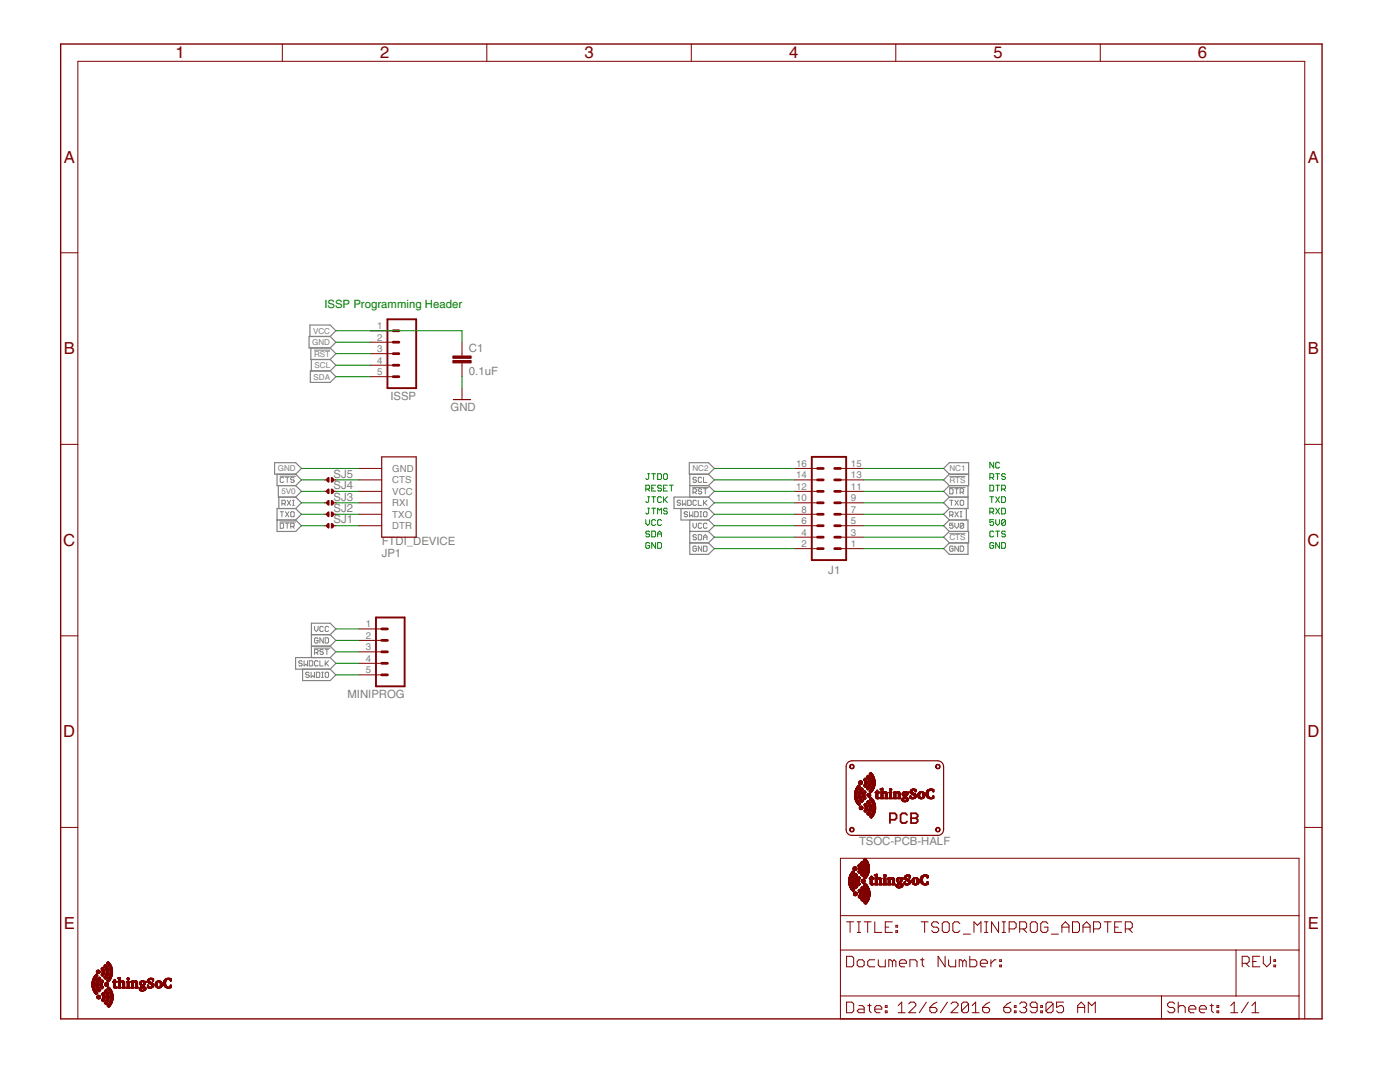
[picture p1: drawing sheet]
<svg xmlns="http://www.w3.org/2000/svg" width="279mm" height="216mm" viewBox="0 0 279 216" stroke-linecap="round" stroke-linejoin="round" font-family="sans-serif">
<defs><g id="words">
<g font-size="3.8" fill="#800000">
<text x="35" y="11.7">1</text>
<text x="75.8" y="11.7">2</text>
<text x="116.7" y="11.7">3</text>
<text x="157.5" y="11.7">4</text>
<text x="198.3" y="11.7">5</text>
<text x="239.1" y="11.7">6</text>
<text x="12.7" y="32.5">A</text>
<text x="261" y="32.5">A</text>
<text x="12.7" y="70.7">B</text>
<text x="261" y="70.7">B</text>
<text x="12.6" y="108.9">C</text>
<text x="260.9" y="108.9">C</text>
<text x="12.6" y="147.1">D</text>
<text x="260.9" y="147.1">D</text>
<text x="12.7" y="185.4">E</text>
<text x="261" y="185.4">E</text>
</g>
<text font-size="2.6" fill="#008000" x="64.7" y="61.4">ISSP Programming Header</text>
<g font-size="2.6" fill="#808080">
<text x="93.6" y="70.2">C1</text>
<text x="93.6" y="74.8">0.1uF</text>
<text x="77.9" y="79.7">ISSP</text>
<text x="89.9" y="82">GND</text>
<text x="66.6" y="95.3">SJ5</text>
<text x="66.6" y="97.6">SJ4</text>
<text x="66.6" y="99.9">SJ3</text>
<text x="66.6" y="104.4">SJ1</text>
<text x="66.6" y="102.2">SJ2</text>
<text x="76.2" y="108.8">FTDI_DEVICE</text>
<text x="76.2" y="111.1">JP1</text>
<text x="165.3" y="114.5">J1</text>
<text x="69.3" y="139.2">MINIPROG</text>
<text x="171.4" y="168.7">TSOC-PCB-HALF</text>
</g>
<g font-size="2.2" fill="#808080">
<text x="75.3" y="65.7">1</text>
<text x="75.3" y="68">2</text>
<text x="75.3" y="70.3">3</text>
<text x="75.3" y="72.5">4</text>
<text x="75.3" y="74.8">5</text>
<text x="78.3" y="94.2">GND</text>
<text x="158.9" y="95.4">14</text>
<text x="158.9" y="93.1">16</text>
<text x="169.8" y="95.4">13</text>
<text x="169.8" y="93.1">15</text>
<text x="78.3" y="101">RXI</text>
<text x="78.3" y="98.7">VCC</text>
<text x="78.3" y="96.4">CTS</text>
<text x="158.9" y="100">10</text>
<text x="158.9" y="97.7">12</text>
<text x="169.8" y="100">9</text>
<text x="169.8" y="97.7">11</text>
<text x="78.3" y="105.6">DTR</text>
<text x="78.3" y="103.3">TXO</text>
<text x="160" y="106.9">4</text>
<text x="160" y="104.6">6</text>
<text x="160" y="102.3">8</text>
<text x="169.8" y="106.9">3</text>
<text x="169.8" y="104.6">5</text>
<text x="169.8" y="102.3">7</text>
<text x="160" y="109.2">2</text>
<text x="169.8" y="109.2">1</text>
<text x="73" y="125.2">1</text>
<text x="73" y="127.5">2</text>
<text x="73" y="129.8">3</text>
<text x="73" y="132">4</text>
<text x="73" y="134.3">5</text>
</g>
<g font-size="1.9" fill="#808080">
<text x="62.3" y="68.9">GND</text>
<text x="62.5" y="66.6">VCC</text>
<text x="62.7" y="71.1">RST</text>
<text x="62.6" y="75.7">SDA</text>
<text x="62.8" y="73.4">SCL</text>
<text x="55.4" y="94">GND</text>
<text x="138.2" y="94">NC2</text>
<text x="189.5" y="94">NC1</text>
<text x="56.2" y="98.6">5V0</text>
<text x="189.5" y="96.3">RTS</text>
<text x="189.5" y="107.8">CTS</text>
</g>
</g></defs>
<g fill="none" stroke="#808080" stroke-width=".23">
<path d="M61.8 67.1v-2.2h4.1l1.1 1.1-1.1 1.1M61.9 74h4l1.1 1.2-1.1 1.1h-4zM62 69.4v2.3h3.9M62.1 71.7v2.3M65.9 67.1l1.1 1.2-1.1 1.1M65.9 67.1h-4.2v2.3h4.2M65.9 71.7l1.1 1.2-1.1 1.1M65.9 69.4l1.1 1.2-1.1 1.1M54.8 92.3h4.2l1.2 1.2-1.2 1.1h-4.2zM55.3 94.6v2.3h3.7M55.5 96.9v2.3h3.5M55.6 99.2v2.3"/>
<path d="M59 99.2l1.2 1.1-1.2 1.2M59 94.6l1.2 1.2-1.2 1.1M59 96.9l1.2 1.1-1.2 1.2M137.6 92.3h3.8l1.2 1.2-1.2 1.1h-3.8zM137.7 94.6v4.6M137.7 96.9h3.7M141.4 99.2h-6.9v2.3h6.9M141.4 94.6l1.2 1.2-1.2 1.1M141.4 96.9l1.2 1.1-1.2 1.2M141.4 99.2l1.2 1.1-1.2 1.2M189.5 94.6h3.8M189.5 94.6l-1.2-1.1 1.2-1.2h3.8v4.6h-3.8"/>
<path d="M189.5 99.2h3.7M189.5 99.2l-1.2 1.1 1.2 1.2M189.5 94.6l-1.2 1.2 1.2 1.1M189.5 96.9l-1.2 1.1 1.2 1.2M193.2 96.9v4.6h-3.7M55.3 103.8h3.7M59 101.5h-3.7v4.5h3.7l1.2-1.1-1.2-1.1M59 101.5l1.2 1.1-1.2 1.2M135.9 101.5v2.3h5.5M137.7 108.3h3.7M137.7 103.8v6.8h3.7l1.2-1.1-1.2-1.2M137.7 106h3.7"/>
<path d="M141.4 106l1.2 1.2-1.2 1.1M141.4 103.8l1.2 1.1-1.2 1.1M141.4 101.5l1.2 1.1-1.2 1.2M189.5 108.3l-1.2 1.2 1.2 1.1h3.7v-2.3M189.5 106h3.8v2.3h-3.8M189.5 103.8h3.7v2.2M189.5 101.5l-1.2 1.1 1.2 1.2M189.5 106l-1.2 1.2 1.2 1.1M189.5 103.8l-1.2 1.1 1.2 1.1M192.8 101.5v2.3M60.4 133.5v2.3h5.5l1.1-1.1-1.1-1.2M62.1 128.9h3.8"/>
<path d="M62.1 126.6h3.8M65.9 126.6l1.1 1.2-1.1 1.1M65.9 126.6l1.1-1.1-1.1-1.1h-3.8v6.8M65.9 128.9l1.1 1.2-1.1 1.1M65.9 131.2h-6.9v2.3h6.9M65.9 131.2l1.1 1.2-1.1 1.1"/>
</g>
<g fill="none" stroke="#808080" stroke-width=".2">
<path d="M62.7 69.9h3.2M55.9 95h3.1M56.6 95.4l-.2-.2h-.3l-.2 .2v.7l.2 .2h.3l.2-.2M57 95.2h.7M57.3 99.8l.7 1M57.3 95.2v1.1M58 99.8l-.7 1M58.4 99.8h.3M58.5 99.8v1M58.7 95.4l-.2-.2h-.3l-.2 .4 .2 .2h.3l.2 .3-.2 .2h-.3l-.2-.2M135.8 100l-.1-.2h-.4l-.2 .2 .2 .3h.4l.1 .2-.1 .3h-.4l-.2-.1M136.2 99.8v1l.3-.3 .4 .3v-1"/>
<path d="M137.2 99.8h.6l.1 .2v.7l-.1 .1h-.6zM138.2 97.3h3.2M138.3 98.2h.5l.2-.2v-.3l-.2-.2h-.5v1.1M138.6 98.2l.4 .4M139 95.4l-.2-.2h-.3l-.2 .2 .2 .4h.3l.2 .1-.2 .4h-.3l-.2-.2M139 100l-.2-.2h-.3l-.2 .2v.7l.2 .1h.3l.2-.1M139.4 99.8v1h.6M140 95.4l-.1-.2h-.4l-.1 .2v.7l.1 .2h.4l.1-.2M140 97.7l-.1-.2h-.4l-.1 .4 .1 .1h.4l.1 .4-.1 .2h-.4l-.1-.2M140.4 95.2v1.1h.7M140.4 99.8v1M140.4 97.5h.7"/>
<path d="M140.8 97.5v1.1M141.1 99.8l-.7 .7M189.5 97.3h3.1M189.5 95.1h3.2M189.5 97.5h.5l.2 .2v.7l-.2 .2h-.5zM189.5 99.8h.7M189.9 99.8v1M190.6 99.8l.7 1M190.6 97.5h.7M190.9 97.5v1.1M191.3 99.8l-.7 1M191.6 98.2h.5l.2-.2v-.3l-.2-.2h-.5v1.1"/>
<path d="M191.8 99.8h.3l.2 .2v.7l-.2 .1h-.3l-.2-.1v-.7zM192 98.2l.3 .4M55.9 104.2h3.1M55.9 102.1h.7M55.9 104.4h.5l.2 .2v.6l-.2 .2h-.5zM56.3 100.5h.5l.2-.2v-.3l-.2-.2h-.5v1M56.3 102.1v1M56.6 100.5l.4 .3M57 102.1l.7 1M57 104.4h.7M57.3 104.4v1M57.7 102.1l-.7 1"/>
<path d="M58 105.1h.5l.2-.2v-.3l-.2-.2h-.5v1M58.2 102.1h.3l.2 .2v.7l-.2 .1h-.3l-.2-.1v-.7zM58.4 100.8h.3M58.4 105.1l.3 .3M137.2 102.3l-.1-.2h-.4l-.2 .2 .2 .3h.4l.1 .2-.1 .3h-.4l-.2-.1M137.6 102.1v1l.3-.3 .4 .3v-1M138.3 104.4v.7l.3 .3 .4-.3v-.7M138.6 102.1h.6l.1 .2v.7l-.1 .1h-.6zM139 109.1l-.2-.1h-.3l-.2 .1v.7l.2 .2h.3l.2-.2v-.3h-.4M139 106.8l-.2-.1h-.3l-.2 .1 .2 .4h.3l.2 .2-.2 .3h-.3l-.2-.2M139.4 106.7h.5l.1 .1v.7l-.1 .2h-.5zM139.7 102.1h.3"/>
<path d="M139.7 103.1h.3M139.9 102.1v1M140 104.6l-.1-.2h-.4l-.1 .2v.6l.1 .2h.4l.1-.2M140 109v1l-.6-1v1M140.4 109h.5l.2 .1v.7l-.2 .2h-.5zM140.4 102.3l.2-.2h.3l.2 .2v.7l-.2 .1h-.3l-.2-.1zM140.4 107.7v-.7l.4-.3 .3 .3v.7M140.4 107.2h.7M140.6 100.3l.5 .5M141.1 104.6l-.2-.2h-.3l-.2 .2v.6l.2 .2h.3l.2-.2M189.5 106.5h3.2M189.5 102.8h.5l.2-.2v-.3l-.2-.2h-.5v1"/>
<path d="M189.9 102.8l.3 .3M190.2 109.1l-.2-.1h-.3l-.2 .1v.7l.2 .2h.3l.2-.2v-.3h-.3M190.2 104.4h-.7v.5l.4-.2 .3 .2v.3l-.2 .2h-.3l-.2-.2M190.6 104.4v.7l.3 .3 .4-.3v-.7M190.6 102.1l.7 1M191.3 109v1l-.7-1v1M191.3 102.1l-.7 1M191.6 109h.5l.2 .1v.7l-.2 .2h-.5zM191.6 102.1h.4M191.6 103.1h.4M191.8 102.1v1M192.3 104.6l-.2-.2h-.3l-.2 .2v.6"/>
<path d="M192.3 104.6v.6l-.2 .2h-.3l-.2-.2M192.3 104.6l-.7 .6M60.3 132l-.2-.2h-.3l-.2 .2 .2 .4h.3l.2 .1-.2 .4h-.3l-.2-.2M60.7 131.8v1.1l.3-.4 .4 .4v-1.1M61.7 131.8h.6l.1 .2v.7l-.1 .2h-.6zM61.7 134.3l-.2-.2h-.3l-.2 .4 .2 .2h.3l.2 .3-.2 .2h-.3l-.2-.2M62.1 134.1v1.1l.3-.4 .4 .4v-1.1M62.7 129.3h3.2M62.8 125v.7l.3 .3 .4-.3v-.7M62.8 130.2h.5l.2-.1v-.4l-.2-.1h-.5v1M63.1 130.2l.4 .4M63.1 134.1h.5l.2 .2v.7l-.2 .2h-.5z"/>
<path d="M63.5 127.4l-.2-.1h-.4l-.1 .1v.7l.1 .2h.4l.2-.2v-.3h-.4M63.5 132l-.2-.2h-.4l-.1 .2v.7l.1 .2h.4l.2-.2M63.8 131.8v1.1h.7M64.2 134.1h.3M64.2 135.2h.3M64.4 134.1v1.1M64.5 125.2l-.2-.2h-.3l-.2 .2v.6l.2 .2h.3l.2-.2M64.5 127.3v1l-.7-1v1M64.5 129.7l-.2-.1h-.3l-.2 .1 .2 .4h.3l.2 .1v.2l-.2 .2h-.3l-.2-.2M64.9 127.3h.5l.2 .1v.7l-.2 .2h-.5zM64.9 131.8v1.1M64.9 134.3l.2-.2h.3l.2 .2v.7l-.2 .2h-.3l-.2-.2z"/>
<path d="M64.9 129.6h.7M65.1 132.4l.5 .5M65.2 129.6v1M65.6 125.2l-.2-.2h-.3l-.2 .2v.6l.2 .2h.3l.2-.2M65.6 131.8l-.7 .7"/>
</g>
<g fill="none" stroke="#800000" stroke-width=".2">
<path d="M56.3 8.8v3.4M97.2 8.8v3.4M138 8.8v3.4M178.8 8.8v3.4M219.6 8.8v3.4M12.1 50.4h3.4M260.4 50.4h3.4M73.9 66h4.6M73.9 68.3h4.6M73.9 70.6h4.6M73.9 72.9h4.6M73.9 75.2h4.6"/>
<path d="M92.2 68.3v2.7M92.2 72.4v2.8M92.2 77.4v2.3M12.1 88.7h3.4M71.6 98h4.6M71.6 95.8h4.6M71.6 93.5h4.6M158.6 98h4.6M158.6 95.8h4.6M158.6 93.5h4.6M167.7 98h4.6M167.7 95.8h4.6"/>
<path d="M167.7 93.5h4.6M260.4 88.7h3.4M71.6 104.9h4.6M71.6 102.6h4.6M71.6 100.3h4.6M158.6 109.5h4.6M158.6 107.2h4.6M158.6 104.9h4.6M158.6 102.6h4.6M158.6 100.3h4.6M167.7 109.5h4.6M167.7 107.2h4.6"/>
<path d="M167.7 104.9h4.6M167.7 102.6h4.6M167.7 100.3h4.6M12.1 126.9h3.4M71.6 125.5h4.6M71.6 127.8h4.6M71.6 130.1h4.6M71.6 132.4h4.6M71.6 134.7h4.6M260.4 126.9h3.4M12.1 165.1h3.4M167.7 171.3h91.5v32h-91.5z"/>
<path d="M260.4 165.1h3.4M167.7 189.6h91.5M167.7 198.7h91.5M167.7 182.7h91.5M169 190.8h1l.4 .4v1.4l-.4 .3h-1zM169 200h1l.4 .3v1.4l-.4 .4h-1zM169 183.9h1.4M169.7 183.9v2.2M171.1 191.9l.3-.4h.7l.4 .4v.7l-.4 .3h-.7l-.3-.3zM171.1 183.9h.7M171.1 186.1h.7M171.4 183.9v2.2"/>
<path d="M172.5 183.9h1.4M173.2 183.9v2.2M174.6 183.9v2.2h1.4M174.6 191.5h-1.1l-.3 .4v.7l.3 .3h1.1M175.3 191.5v1.1l.3 .3h1.1v-1.4M176.7 185h.7M178.1 183.9h-1.4v2.2h1.4M178.1 191.9l-.4-.4h-.3v1.4M178.1 191.9l.3-.4 .4 .4v1M178.1 191.9v1M178.8 185.7h.3v.4h-.3zM178.8 184.6h.3v.4h-.3z"/>
<path d="M179.5 192.2h1.4v-.3l-.3-.4h-.7l-.4 .4v.7l.4 .3h.7M181.6 192.9v-1.4h1l.4 .4v1M183.7 191.5h.7M183.8 183.9h1.4M184.1 191.2v1.4l.3 .3M184.5 183.9v2.2M184.9 200l-1.4 2.1M187 200l-.7 .3-.7 .7M187.3 184.3l-.3-.4h-.7l-.4 .4v.3l.4 .4h.7l.3 .4v.3l-.3 .4h-.7l-.4-.4M188.4 183.9h.7l.3 .4v1.4l-.3 .4h-.7l-.4-.4v-1.4zM188.6 190.8v2.1l-1.4-2.1v2.1M189.1 200l-1.4 2.1"/>
<path d="M189.3 191.5v1.1l.4 .3h1v-1.4M191.6 184.3l-.4-.4h-.7l-.3 .4v1.4l.3 .4h.7l.4-.4M192.1 191.9l-.3-.4h-.4v1.4M192.1 191.9v1M192.1 191.9l.4-.4 .3 .4v1M192.3 186.4h1.4M193.5 190.8v2.1h1.1l.3-.3v-.7l-.3-.4h-1.1M194.4 186.1v-2.2l.7 .7 .7-.7v2.2M195.6 192.2h1.5v-.3l-.4-.4h-.7l-.4 .4v.7l.4 .3h.7M196.5 183.9h.7M196.5 186.1h.7M196.8 183.9v2.2"/>
<path d="M197.5 200l-.7 .3-.7 .7M197.8 191.5v1.4M198.8 191.5h-.3l-.7 .7M199.3 183.9v2.2l-1.4-2.2v2.2M199.5 192.6h.4v.3h-.4zM199.5 191.5h.4v.4h-.4zM200 183.9h.7M200 186.1h.7M200.3 183.9v2.2M201.4 185.4h1l.4-.4v-.7l-.4-.4h-1v2.2M201.7 200l-.7 .3-.7 .7M203.5 185.4h1.1l.3-.4v-.7l-.3-.4h-1.1v2.2"/>
<path d="M204.2 185.4l.7 .7M206 183.9h.7l.3 .4v1.4l-.3 .4h-.7l-.4-.4v-1.4zM209.1 184.3l-.3-.4h-.7l-.4 .4v1.4l.4 .4h.7l.3-.4v-.7h-.7M209.8 186.4h1.4M211.9 185h1.4M211.9 186.1v-1.5l.7-.7 .7 .7v1.5M212.3 200h-1.4v1l.7-.3h.3l.4 .3v.7l-.4 .4h-.7l-.3-.4M214 183.9h1.1l.3 .4v1.4l-.3 .4h-1.1zM216.1 185h1.5M216.1 186.1v-1.5l.8-.7 .7 .7v1.5M218.2 185.4h1.1l.3-.4v-.7l-.3-.4h-1.1v2.2M220.3 183.9h1.5"/>
<path d="M221.1 183.9v2.2M222.5 185h.7M223.9 183.9h-1.4v2.2h1.4M224.6 185.4h1l.4-.4v-.7l-.4-.4h-1v2.2M225.3 185.4l.7 .7M231.8 198.7v4.6M235.1 200v2.1M246.7 189.6v9.1M247.9 192.2h1.1l.3-.3v-.7l-.3-.4h-1.1v2.1M248.6 192.2l.7 .7M249.1 200l-1.4 2.1M250 191.9h.7"/>
<path d="M251.4 190.8h-1.4v2.1h1.4M252.1 190.8v1.4l.7 .7 .7-.7v-1.4M254.2 192.6h.4v.3h-.4zM254.2 191.5h.4v.4h-.4zM15.5 203.3v-191.1h244.9v191.1M171.4 200.7h.7l.4 .3v1.1h-1.1l-.3-.4 .3-.3h1.1M173.2 200.7h.7M173.5 200.3v1.4l.4 .4M174.6 201.4h1.4v-.4l-.4-.3h-.7l-.3 .3v.7l.3 .4h.7M176.7 201.7h.3v.4h-.3zM176.7 200.7h.3v.3h-.3zM179.3 202.1h1.4"/>
<path d="M179.3 200.7l.7-.7v2.1M181.4 200.3l.3-.3h.7l.4 .3v.4l-1.4 1.4h1.4M185.6 201h1l.4 .4v.3l-.4 .4h-.7l-.3-.4zM189.8 200.3l.3-.3h.7l.4 .3v.4l-1.4 1.4h1.4M193.3 200.3v1.4l-.3 .4h-.7l-.4-.4M193.3 200.3l-.3-.3h-.7l-.4 .3v1.4M193.3 200.3l-1.4 1.4M194 202.1h1.4M194 200.7l.7-.7v2.1M196.1 201h1.1l.3 .4v.3l-.3 .4h-.7l-.4-.4zM200.3 201h1.1l.3 .4v.3l-.3 .4h-.7l-.4-.4zM202.4 201.7h.4v.4h-.4z"/>
<path d="M202.4 200.7h.4v.3h-.4zM203.5 200.3l.3-.3h.7l.4 .3v.4l-.4 .3M204.2 201h.3M204.5 201l.4 .4v.3l-.4 .4h-.7l-.3-.4M207 201h-1l-.4-.3v-.4l.4-.3h.7l.3 .3v1.4l-.3 .4h-.7l-.4-.4M207.7 201.7h.3v.4h-.3zM207.7 200.7h.3v.3h-.3zM210.2 200.3v1.4l-.4 .4h-.7l-.4-.4M210.2 200.3l-.4-.3h-.7l-.4 .3v1.4M210.2 200.3l-1.5 1.4M215.1 201h1.4M215.1 202.1v-1.4l.7-.7 .7 .7v1.4"/>
<path d="M217.2 202.1v-2.1l.7 .7 .7-.7v2.1M234.4 200.3l-.3-.3h-.7l-.4 .3v.4l.4 .3h.7l.3 .4v.3l-.3 .4h-.7l-.4-.4M235.1 201l.4-.3h.7l.3 .3v1.1M237.2 201.4h1.5v-.4l-.4-.3h-.7l-.4 .3v.7l.4 .4h.7M239.4 201.4h1.3v-.4l-.3-.3h-.7l-.3 .3v.7l.3 .4h.7M241.5 200.7h.7M241.8 200.3v1.4l.4 .4M242.9 201.7h.3v.4h-.3zM242.9 200.7h.3v.3h-.3zM245.6 202.1h1.4M245.6 200.7l.7-.7v2.1M249.8 202.1h1.4"/>
<path d="M249.8 200.7l.7-.7v2.1"/>
</g>
<path d="M12.1 8.8h251.7v194.5h-251.7z" fill="none" stroke="#800000" stroke-width=".28"/>
<g fill="none" stroke="#800000" stroke-width=".55">
<path d="M78.5 70.6h1.1M78.5 68.3h1.1M78.5 66h1.1M78.5 75.2h1.1M78.5 72.9h1.1M163.2 98h1.1M163.2 95.8h1.1M163.2 93.5h1.1M166.6 98h1.1M166.6 95.8h1.1M166.6 93.5h1.1M163.2 104.9h1.1"/>
<path d="M163.2 107.2h1.1M163.2 109.5h1.1M163.2 100.3h1.1M163.2 102.6h1.1M166.6 104.9h1.1M166.6 107.2h1.1M166.6 109.5h1.1M166.6 100.3h1.1M166.6 102.6h1.1M76.2 130.1h1.1M76.2 127.8h1.1M76.2 125.5h1.1"/>
<path d="M76.2 134.7h1.1M76.2 132.4h1.1"/>
</g>
<path d="M77.3 63.7h5.8v13.7h-5.8zM162 91.2h6.9v20.6h-6.9zM75 123.2h5.8v13.7h-5.8z" fill="none" stroke="#800000" stroke-width=".38"/>
<g fill="#800000" stroke="#800000" stroke-width=".2">
<path d="M65.2 104.9h.5v.5l-.3-.1z" fill-rule="evenodd"/>
<path d="M65.3 104.6l.4-.1v.4h-.5z" fill-rule="evenodd"/>
<path d="M66.1 104.5h.3l.2 .4h-.5z" fill-rule="evenodd"/>
<path d="M66.1 104.9h.5l-.1 .3-.3 .2z" fill-rule="evenodd"/>
<path d="M169.7 152.6a.47 .47 0 0 1 .7 .1 .47 .47 0 0 1-.3 .7 .47 .47 0 0 1-.6-.4h.2a.33 .33 0 0 1 .4-.4 .33 .33 0 0 1 .2 .5 .33 .33 0 0 1-.6 0l-.2-.1z" fill-rule="evenodd"/>
<path d="M169.7 165.2a.47 .47 0 0 1 .7 .1 .47 .47 0 0 1-.3 .7 .47 .47 0 0 1-.6-.5h.2a.33 .33 0 0 1 .4-.3 .33 .33 0 0 1 .2 .5 .33 .33 0 0 1-.6 0l-.2-.2z" fill-rule="evenodd"/>
<path d="M186.9 165.2a.48 .48 0 0 1 .7 .2 .48 .48 0 0 1-.3 .6 .48 .48 0 0 1-.6-.5h.1a.34 .34 0 0 1 .5-.2 .34 .34 0 0 1 .1 .5 .34 .34 0 0 1-.5-.1l-.2-.2z" fill-rule="evenodd"/>
<path d="M186.9 152.6a.48 .48 0 0 1 .7 .2 .48 .48 0 0 1-.3 .6 .48 .48 0 0 1-.6-.4h.1a.34 .34 0 0 1 .5-.3 .34 .34 0 0 1 .1 .5 .34 .34 0 0 1-.5-.1l-.2-.1z" fill-rule="evenodd"/>
<path d="M65.2 98h.5v.5l-.3-.1z" fill-rule="evenodd"/>
<path d="M65.4 97.6h.3v.4h-.5z" fill-rule="evenodd"/>
<path d="M66.1 97.6h.3l.2 .4h-.5z" fill-rule="evenodd"/>
<path d="M66.1 98h.5l-.1 .3-.4 .2z" fill-rule="evenodd"/>
<path d="M65.2 95.8h.5v.4l-.3-.1z" fill-rule="evenodd"/>
<path d="M65.3 95.5l.4-.2v.5h-.5z" fill-rule="evenodd"/>
<path d="M66.1 95.3l.4 .2 .1 .3h-.5z" fill-rule="evenodd"/>
<path d="M66.1 95.8h.5l-.1 .2-.4 .2z" fill-rule="evenodd"/>
<path d="M65.2 100.3h.5v.5l-.4-.2z" fill-rule="evenodd"/>
<path d="M65.3 100.1l.4-.2v.4h-.5z" fill-rule="evenodd"/>
<path d="M66.1 99.9l.4 .2 .1 .2h-.5z" fill-rule="evenodd"/>
<path d="M66.1 100.3h.5l-.1 .3-.3 .2z" fill-rule="evenodd"/>
<path d="M65.2 102.6h.5v.5l-.4-.2z" fill-rule="evenodd"/>
<path d="M65.3 102.4l.4-.2v.4h-.5z" fill-rule="evenodd"/>
<path d="M66.1 102.2l.4 .2 .1 .2h-.5z" fill-rule="evenodd"/>
<path d="M66.1 102.6h.5l-.1 .3-.3 .2z" fill-rule="evenodd"/>
</g>
<g fill="none" stroke="#800000" stroke-width=".23">
<path d="M90.5 79.7h3.4M64.7 98h.5M64.7 95.8h.5M66.6 98h.4M66.6 95.8h.4M76.2 91.2h6.9v16h-6.9zM64.7 104.9h.5M64.7 100.3h.5M64.7 102.6h.5M66.6 104.9h.4M66.6 100.3h.4M66.6 102.6h.4"/>
<path d="M169.3 152.1l.7-.3h17.2l.7 .3 .3 .4 .1 .5v12.5l-.2 .8-.4 .3-.5 .1h-17.2l-.7-.3-.3-.3-.1-.6v-12.5l.1-.5z"/>
</g>
<path d="M177.6 163.6h1l.3-.3v-.7l-.3-.3h-1v1.9M181 162.6l-.3-.3h-.7l-.3 .3v1.3l.3 .3h.7l.3-.3M181.8 162.3h1l.3 .3v.3l-.3 .4 .3 .3v.3l-.3 .3h-1zM181.8 163.3h1" fill="none" stroke="#800000" stroke-width=".36"/>
<g fill="#800000" stroke="#800000" stroke-width=".2">
<path d="M173.8 163.2h.1z"/>
<path d="M173.8 163.2h.2z"/>
<path d="M173.8 163.1l.2 .1z"/>
<path d="M173.7 163.1l.3 .1z"/>
<path d="M173.7 163.1h.4z"/>
<path d="M173.7 163l.4 .1z"/>
<path d="M173.7 163h.4z"/>
<path d="M173.6 163h.5z"/>
<path d="M173.6 162.9l.6 .1z"/>
<path d="M173.6 162.9h.6z"/>
<path d="M173.6 162.8l.6 .1z"/>
<path d="M173.6 162.8h.7z"/>
<path d="M173.7 162.8h.6z"/>
<path d="M173.7 162.7l.6 .1z"/>
<path d="M173.7 162.7h.6z"/>
<path d="M173.8 162.7h.5z"/>
<path d="M173.7 162.6l.7 .1z"/>
<path d="M173.2 162.6l.2 .1z"/>
<path d="M173.8 162.6l.6 .1z"/>
<path d="M173.2 162.6h.2z"/>
<path d="M173.8 162.6h.6z"/>
<path d="M173.2 162.5l.3 .1z"/>
<path d="M173.8 162.5l.6 .1z"/>
<path d="M173.1 162.5h.4z"/>
<path d="M173.9 162.5h.6z"/>
<path d="M173.1 162.4l.4 .1z"/>
<path d="M173.9 162.4l.6 .1z"/>
<path d="M173 162.4l.5 .1z"/>
<path d="M173 162.4h.5z"/>
<path d="M173.9 162.4h.6z"/>
<path d="M173 162.4h.6z"/>
<path d="M173 162.3l.6 .1z"/>
<path d="M173.9 162.3l.6 .1z"/>
<path d="M174 162.3l.5 .1z"/>
<path d="M173 162.3h.6z"/>
<path d="M174 162.3h.5z"/>
<path d="M173 162.3h.7z"/>
<path d="M174 162.3h.6z"/>
<path d="M173.1 162.2l.6 .1z"/>
<path d="M174 162.2l.6 .1z"/>
<path d="M173.1 162.2h.6z"/>
<path d="M174 162.2h.6z"/>
<path d="M174.1 162.2h.5z"/>
<path d="M173.2 162.1l.5 .1z"/>
<path d="M174.1 162.1l.5 .1z"/>
<path d="M173.2 162.1h.5z"/>
<path d="M174.1 162.1h.5z"/>
<path d="M172.7 162.1h.1z"/>
<path d="M173.2 162.1h.6z"/>
<path d="M172.7 162l.1 .1z"/>
<path d="M173.2 162l.5 .1z"/>
<path d="M174.1 162l.5 .1z"/>
<path d="M172.6 162l.2 .1z"/>
<path d="M173.2 162l.6 .1z"/>
<path d="M172.6 162h.3z"/>
<path d="M173.2 162h.6z"/>
<path d="M174.1 162h.5z"/>
<path d="M172.6 161.9l.3 .1z"/>
<path d="M173.3 161.9l.5 .1z"/>
<path d="M174.1 161.9l.5 .1z"/>
<path d="M172.5 161.9h.4z"/>
<path d="M173.3 161.9h.5z"/>
<path d="M174.1 161.9h.5z"/>
<path d="M172.5 161.9h.5z"/>
<path d="M174.2 161.9h.5z"/>
<path d="M172.5 161.8l.5 .1z"/>
<path d="M173.3 161.8l.5 .1z"/>
<path d="M174.2 161.8l.5 .1z"/>
<path d="M172.4 161.8l.6 .1z"/>
<path d="M172.4 161.8h.6z"/>
<path d="M173.3 161.8h.5z"/>
<path d="M174.2 161.8h.5z"/>
<path d="M173.4 161.8h.5z"/>
<path d="M172.5 161.7l.5 .1z"/>
<path d="M173.4 161.7l.5 .1z"/>
<path d="M174.2 161.7l.5 .1z"/>
<path d="M172.5 161.7h.5z"/>
<path d="M173.4 161.7h.5z"/>
<path d="M174.2 161.7h.5z"/>
<path d="M172.5 161.6l.5 .1z"/>
<path d="M173.4 161.6l.5 .1z"/>
<path d="M174.2 161.6l.5 .1z"/>
<path d="M172.5 161.6l.6 .1z"/>
<path d="M172.6 161.6h.5z"/>
<path d="M173.4 161.6h.5z"/>
<path d="M174.2 161.6h.5z"/>
<path d="M172.6 161.5l.5 .1z"/>
<path d="M173.4 161.5l.5 .1z"/>
<path d="M174.2 161.5l.6 .1z"/>
<path d="M171.7 161.5l.3 .1z"/>
<path d="M171.7 161.5h.3z"/>
<path d="M172.6 161.5h.5z"/>
<path d="M173.4 161.5h.5z"/>
<path d="M174.2 161.5h.6z"/>
<path d="M171.6 161.5h.5z"/>
<path d="M171.6 161.4l.5 .1z"/>
<path d="M172.6 161.4l.5 .1z"/>
<path d="M173.4 161.4l.5 .1z"/>
<path d="M174.2 161.4l.6 .1z"/>
<path d="M172.7 161.4l.4 .1z"/>
<path d="M171.6 161.4h.5z"/>
<path d="M172.7 161.4h.4z"/>
<path d="M173.5 161.4h.4z"/>
<path d="M174.2 161.4h.6z"/>
<path d="M171.5 161.4h.7z"/>
<path d="M171.5 161.3l.7 .1z"/>
<path d="M172.7 161.3l.4 .1z"/>
<path d="M173.5 161.3l.4 .1z"/>
<path d="M174.2 161.3l.6 .1z"/>
<path d="M171.5 161.3h.7z"/>
<path d="M172.7 161.3h.5z"/>
<path d="M173.5 161.3h.4z"/>
<path d="M174.2 161.3h.6z"/>
<path d="M172.7 161.3h.4z"/>
<path d="M171.5 161.2l.7 .1z"/>
<path d="M172.7 161.2l.4 .1z"/>
<path d="M173.5 161.2l.4 .1z"/>
<path d="M174.2 161.2l.6 .1z"/>
<path d="M171.5 161.2h.7z"/>
<path d="M172.7 161.2h.4z"/>
<path d="M173.5 161.2h.4z"/>
<path d="M174.2 161.2h.6z"/>
<path d="M171.5 161.1l.7 .1z"/>
<path d="M172.7 161.1l.4 .1z"/>
<path d="M173.5 161.1l.4 .1z"/>
<path d="M174.2 161.1l.6 .1z"/>
<path d="M171.5 161.1h.7z"/>
<path d="M172.7 161.1h.4z"/>
<path d="M173.5 161.1h.4z"/>
<path d="M174.2 161.1h.6z"/>
<path d="M172.7 161.1h.5z"/>
<path d="M171.5 161l.7 .1z"/>
<path d="M172.7 161l.5 .1z"/>
<path d="M173.5 161l.4 .1z"/>
<path d="M174.2 161l.6 .1z"/>
<path d="M172.7 161l.4 .1z"/>
<path d="M171.5 161h.7z"/>
<path d="M172.7 161h.4z"/>
<path d="M173.5 161h.4z"/>
<path d="M174.2 161h.6z"/>
<path d="M171.6 161h.6z"/>
<path d="M171.6 161h.5z"/>
<path d="M171.6 160.9l.5 .1z"/>
<path d="M172.6 160.9l.5 .1z"/>
<path d="M173.4 160.9l.5 .1z"/>
<path d="M174.2 160.9l.6 .1z"/>
<path d="M171.7 160.9h.3z"/>
<path d="M172.6 160.9h.5z"/>
<path d="M173.4 160.9h.5z"/>
<path d="M174.2 160.9h.5z"/>
<path d="M171.7 160.8l.3 .1z"/>
<path d="M172.6 160.8l.5 .1z"/>
<path d="M173.4 160.8l.5 .1z"/>
<path d="M174.2 160.8l.5 .1z"/>
<path d="M172.6 160.8h.5z"/>
<path d="M173.4 160.8h.5z"/>
<path d="M174.2 160.8h.5z"/>
<path d="M172.6 160.7l.5 .1z"/>
<path d="M173.4 160.7l.5 .1z"/>
<path d="M174.2 160.7l.5 .1z"/>
<path d="M172.5 160.7l.6 .1z"/>
<path d="M172.5 160.7h.5z"/>
<path d="M173.4 160.7h.5z"/>
<path d="M174.2 160.7h.5z"/>
<path d="M171.3 160.6l.1 .1z"/>
<path d="M172.5 160.6l.5 .1z"/>
<path d="M173.4 160.6l.5 .1z"/>
<path d="M174.2 160.6l.5 .1z"/>
<path d="M171.3 160.6l.2 .1z"/>
<path d="M172.4 160.6l.6 .1z"/>
<path d="M171.3 160.6h.2z"/>
<path d="M172.4 160.6h.6z"/>
<path d="M173.4 160.6h.5z"/>
<path d="M174.2 160.6h.5z"/>
<path d="M173.3 160.6h.5z"/>
<path d="M171.2 160.5l.4 .1z"/>
<path d="M172.4 160.5l.6 .1z"/>
<path d="M173.3 160.5l.5 .1z"/>
<path d="M174.2 160.5l.5 .1z"/>
<path d="M171.2 160.5h.4z"/>
<path d="M172.5 160.5h.5z"/>
<path d="M173.3 160.5h.5z"/>
<path d="M174.2 160.5h.5z"/>
<path d="M172.5 160.5h.4z"/>
<path d="M171.1 160.4l.5 .1z"/>
<path d="M172.5 160.4l.4 .1z"/>
<path d="M173.3 160.4l.5 .1z"/>
<path d="M174.1 160.4l.5 .1z"/>
<path d="M171.2 160.4l.5 .1z"/>
<path d="M172.6 160.4l.3 .1z"/>
<path d="M171.1 160.4h.6z"/>
<path d="M172.6 160.4h.3z"/>
<path d="M173.3 160.4h.5z"/>
<path d="M174.1 160.4h.5z"/>
<path d="M173.2 160.4h.6z"/>
<path d="M172.6 160.4h.2z"/>
<path d="M171.1 160.3l.6 .1z"/>
<path d="M172.7 160.3l.1 .1z"/>
<path d="M173.2 160.3l.5 .1z"/>
<path d="M174.1 160.3l.5 .1z"/>
<path d="M171 160.3l.7 .1z"/>
<path d="M171 160.3h.7z"/>
<path d="M173.2 160.3h.5z"/>
<path d="M174.1 160.3h.5z"/>
<path d="M171 160.3h.6z"/>
<path d="M171 160.2l.6 .1z"/>
<path d="M173.1 160.2l.6 .1z"/>
<path d="M174.1 160.2l.5 .1z"/>
<path d="M173.2 160.2l.5 .1z"/>
<path d="M171 160.2h.6z"/>
<path d="M173.1 160.2h.6z"/>
<path d="M174.1 160.2h.5z"/>
<path d="M170.9 160.1l.6 .1z"/>
<path d="M173.1 160.1l.6 .1z"/>
<path d="M174.1 160.1l.5 .1z"/>
<path d="M174 160.1l.5 .1z"/>
<path d="M170.9 160.1h.6z"/>
<path d="M173 160.1h.6z"/>
<path d="M174 160.1h.6z"/>
<path d="M171.9 160.1h.1z"/>
<path d="M173 160.1h.7z"/>
<path d="M174 160.1h.5z"/>
<path d="M170.9 160l.6 .1z"/>
<path d="M171.9 160l.2 .1z"/>
<path d="M173 160l.6 .1z"/>
<path d="M174 160l.5 .1z"/>
<path d="M170.9 160l.5 .1z"/>
<path d="M171.8 160l.3 .1z"/>
<path d="M173.9 160l.6 .1z"/>
<path d="M170.8 160h.6z"/>
<path d="M171.8 160h.3z"/>
<path d="M173 160h.6z"/>
<path d="M173.9 160h.6z"/>
<path d="M173 160h.5z"/>
<path d="M180.4 160h.3z"/>
<path d="M170.8 159.9l.6 .1z"/>
<path d="M171.8 159.9l.3 .1z"/>
<path d="M173 159.9l.5 .1z"/>
<path d="M173.9 159.9l.6 .1z"/>
<path d="M180.3 159.9l.5 .1z"/>
<path d="M171.7 159.9l.5 .1z"/>
<path d="M173.1 159.9l.4 .1z"/>
<path d="M180.2 159.9l.7 .1z"/>
<path d="M170.8 159.9h.5z"/>
<path d="M171.7 159.9h.5z"/>
<path d="M173.1 159.9h.4z"/>
<path d="M173.9 159.9h.6z"/>
<path d="M180.2 159.9h.8z"/>
<path d="M180.1 159.9h.9z"/>
<path d="M180.1 159.9h1z"/>
<path d="M170.8 159.8l.5 .1z"/>
<path d="M171.7 159.8l.6 .1z"/>
<path d="M173.2 159.8l.3 .1z"/>
<path d="M173.8 159.8l.6 .1z"/>
<path d="M180.1 159.8l1 .1z"/>
<path d="M173.2 159.8l.2 .1z"/>
<path d="M180.1 159.8l.4 .1z"/>
<path d="M180.8 159.8l.3 .1z"/>
<path d="M170.8 159.8h.5z"/>
<path d="M171.7 159.8h.6z"/>
<path d="M173.2 159.8h.2z"/>
<path d="M173.8 159.8h.6z"/>
<path d="M180.1 159.8h.4z"/>
<path d="M180.8 159.8h.4z"/>
<path d="M171.6 159.8h.7z"/>
<path d="M180 159.8h.5z"/>
<path d="M170.7 159.7l.5 .1z"/>
<path d="M171.6 159.7l.7 .1z"/>
<path d="M173.2 159.7l.2 .1z"/>
<path d="M173.8 159.7l.6 .1z"/>
<path d="M180 159.7l.4 .1z"/>
<path d="M180.9 159.7l.3 .1z"/>
<path d="M171.6 159.7l.6 .1z"/>
<path d="M173.8 159.7l.5 .1z"/>
<path d="M180.9 159.7l.4 .1z"/>
<path d="M170.7 159.7h.5z"/>
<path d="M171.6 159.7h.6z"/>
<path d="M173.8 159.7h.5z"/>
<path d="M180 159.7h.4z"/>
<path d="M180.9 159.7h.4z"/>
<path d="M173.7 159.7h.6z"/>
<path d="M181 159.7h.3z"/>
<path d="M170.7 159.6l.5 .1z"/>
<path d="M171.6 159.6l.5 .1z"/>
<path d="M173.7 159.6l.6 .1z"/>
<path d="M180 159.6l.4 .1z"/>
<path d="M181 159.6l.3 .1z"/>
<path d="M171.5 159.6l.6 .1z"/>
<path d="M170.7 159.6h.5z"/>
<path d="M171.6 159.6h.5z"/>
<path d="M173.7 159.6h.6z"/>
<path d="M180 159.6h.3z"/>
<path d="M181 159.6h.3z"/>
<path d="M171.5 159.6h.6z"/>
<path d="M173.7 159.6h.5z"/>
<path d="M173.6 159.6h.7z"/>
<path d="M170.7 159.5l.5 .1z"/>
<path d="M171.5 159.5l.6 .1z"/>
<path d="M173.6 159.5l.6 .1z"/>
<path d="M180 159.5l.3 .1z"/>
<path d="M181 159.5l.3 .1z"/>
<path d="M170.6 159.5l.6 .1z"/>
<path d="M171.5 159.5l.5 .1z"/>
<path d="M172.4 159.5l.2 .1z"/>
<path d="M170.6 159.5h.6z"/>
<path d="M171.5 159.5h.5z"/>
<path d="M172.4 159.5h.2z"/>
<path d="M173.6 159.5h.6z"/>
<path d="M180 159.5h.3z"/>
<path d="M181 159.5h.3z"/>
<path d="M180 159.5h.4z"/>
<path d="M170.6 159.4l.6 .1z"/>
<path d="M171.5 159.4l.5 .1z"/>
<path d="M172.4 159.4l.3 .1z"/>
<path d="M173.6 159.4l.6 .1z"/>
<path d="M180 159.4l.4 .1z"/>
<path d="M180.9 159.4l.4 .1z"/>
<path d="M170.6 159.4h.6z"/>
<path d="M171.5 159.4h.5z"/>
<path d="M172.4 159.4h.3z"/>
<path d="M173.6 159.4h.6z"/>
<path d="M180 159.4h.4z"/>
<path d="M180.9 159.4h.4z"/>
<path d="M170.6 159.4h.5z"/>
<path d="M173.6 159.4h.5z"/>
<path d="M180.1 159.4h.3z"/>
<path d="M180.8 159.4h.5z"/>
<path d="M171.4 159.4h.6z"/>
<path d="M172.3 159.4h.4z"/>
<path d="M175 159.4h.3z"/>
<path d="M182 159.4h.3z"/>
<path d="M183.7 159.4h.3z"/>
<path d="M185.6 159.4h.4z"/>
<path d="M170.6 159.3l.5 .1z"/>
<path d="M171.4 159.3l.6 .1z"/>
<path d="M172.3 159.3l.4 .1z"/>
<path d="M173.6 159.3l.5 .1z"/>
<path d="M175 159.3l.4 .1z"/>
<path d="M175.7 159.3l.7 .1z"/>
<path d="M176.6 159.3l.6 .1z"/>
<path d="M177.4 159.3l.7 .1z"/>
<path d="M178.3 159.3l.6 .1z"/>
<path d="M179.1 159.3l.7 .1z"/>
<path d="M180.1 159.3l.3 .1z"/>
<path d="M180.7 159.3l.6 .1z"/>
<path d="M181.8 159.3l.6 .1z"/>
<path d="M183.6 159.3l.5 .1z"/>
<path d="M185.5 159.3l.6 .1z"/>
<path d="M172.3 159.3l.5 .1z"/>
<path d="M173.7 159.3l.4 .1z"/>
<path d="M174.9 159.3l.6 .1z"/>
<path d="M180.5 159.3l.8 .1z"/>
<path d="M181.7 159.3l.8 .1z"/>
<path d="M183.5 159.3l.7 .1z"/>
<path d="M185.4 159.3l.8 .1z"/>
<path d="M170.6 159.3h.5z"/>
<path d="M171.4 159.3h.5z"/>
<path d="M172.3 159.3h.5z"/>
<path d="M173.7 159.3h.4z"/>
<path d="M174.9 159.3h.7z"/>
<path d="M175.7 159.3h.7z"/>
<path d="M176.6 159.3h.6z"/>
<path d="M177.4 159.3h.7z"/>
<path d="M178.3 159.3h.6z"/>
<path d="M179.1 159.3h.7z"/>
<path d="M180.2 159.3h1.1z"/>
<path d="M181.7 159.3h.8z"/>
<path d="M183.5 159.3h.7z"/>
<path d="M185.4 159.3h.9z"/>
<path d="M173.7 159.3h.3z"/>
<path d="M180.3 159.3h1z"/>
<path d="M181.6 159.3h1z"/>
<path d="M183.5 159.3h.8z"/>
<path d="M185.3 159.3h1.1z"/>
<path d="M183.4 159.3h.9z"/>
<path d="M170.6 159.2l.5 .1z"/>
<path d="M171.4 159.2l.5 .1z"/>
<path d="M172.3 159.2l.5 .1z"/>
<path d="M173.8 159.2l.2 .1z"/>
<path d="M174.9 159.2l.7 .1z"/>
<path d="M175.7 159.2l.7 .1z"/>
<path d="M176.6 159.2l.6 .1z"/>
<path d="M177.4 159.2l.7 .1z"/>
<path d="M178.3 159.2l.6 .1z"/>
<path d="M179.2 159.2l.6 .1z"/>
<path d="M180.3 159.2l.9 .1z"/>
<path d="M181.6 159.2l1.1 .1z"/>
<path d="M183.4 159.2l.9 .1z"/>
<path d="M185.3 159.2l1.1 .1z"/>
<path d="M172.2 159.2l.6 .1z"/>
<path d="M173.8 159.2l.1 .1z"/>
<path d="M175.8 159.2l.4 .1z"/>
<path d="M176.7 159.2l.4 .1z"/>
<path d="M177.5 159.2l.4 .1z"/>
<path d="M178.4 159.2l.4 .1z"/>
<path d="M179.3 159.2l.3 .1z"/>
<path d="M180.2 159.2l1 .1z"/>
<path d="M183.4 159.2l.4 .1z"/>
<path d="M183.9 159.2l.5 .1z"/>
<path d="M185.2 159.2l1.2 .1z"/>
<path d="M170.6 159.2h.5z"/>
<path d="M171.4 159.2h.5z"/>
<path d="M172.2 159.2h.6z"/>
<path d="M173.8 159.2h.1z"/>
<path d="M174.8 159.2h.8z"/>
<path d="M175.9 159.2h.3z"/>
<path d="M176.7 159.2h.3z"/>
<path d="M177.6 159.2h.3z"/>
<path d="M178.4 159.2h.4z"/>
<path d="M179.3 159.2h.3z"/>
<path d="M180.2 159.2h.9z"/>
<path d="M181.6 159.2h.4z"/>
<path d="M182.2 159.2h.5z"/>
<path d="M183.3 159.2h.4z"/>
<path d="M184 159.2h.4z"/>
<path d="M185.2 159.2h.6z"/>
<path d="M186 159.2h.4z"/>
<path d="M174.8 159.2h.5z"/>
<path d="M180.3 159.2h.8z"/>
<path d="M181.6 159.2h.3z"/>
<path d="M182.3 159.2h.5z"/>
<path d="M185.1 159.2h.6z"/>
<path d="M186.1 159.2h.3z"/>
<path d="M170.6 159.1l.4 .1z"/>
<path d="M171.4 159.1l.5 .1z"/>
<path d="M172.2 159.1l.6 .1z"/>
<path d="M174.8 159.1l.4 .1z"/>
<path d="M175.9 159.1l.3 .1z"/>
<path d="M176.7 159.1l.3 .1z"/>
<path d="M177.6 159.1l.3 .1z"/>
<path d="M178.4 159.1l.4 .1z"/>
<path d="M179.3 159.1l.3 .1z"/>
<path d="M180.3 159.1l.7 .1z"/>
<path d="M181.6 159.1l.3 .1z"/>
<path d="M182.4 159.1l.4 .1z"/>
<path d="M183.3 159.1l.4 .1z"/>
<path d="M184 159.1l.4 .1z"/>
<path d="M185.1 159.1l.5 .1z"/>
<path d="M186.1 159.1l.3 .1z"/>
<path d="M180.3 159.1l.6 .1z"/>
<path d="M184.1 159.1l.3 .1z"/>
<path d="M170.6 159.1h.4z"/>
<path d="M171.4 159.1h.5z"/>
<path d="M172.2 159.1h.5z"/>
<path d="M174.8 159.1h.4z"/>
<path d="M175.9 159.1h.3z"/>
<path d="M176.7 159.1h.3z"/>
<path d="M177.6 159.1h.3z"/>
<path d="M178.4 159.1h.4z"/>
<path d="M179.3 159.1h.3z"/>
<path d="M180.3 159.1h.5z"/>
<path d="M181.6 159.1h.2z"/>
<path d="M182.4 159.1h.4z"/>
<path d="M183.3 159.1h.3z"/>
<path d="M184.1 159.1h.4z"/>
<path d="M185.1 159.1h.4z"/>
<path d="M186.1 159.1h.3z"/>
<path d="M180.3 159.1h.3z"/>
<path d="M170.6 159l.4 .1z"/>
<path d="M171.3 159l.6 .1z"/>
<path d="M172.2 159l.5 .1z"/>
<path d="M174.8 159l.4 .1z"/>
<path d="M175.9 159l.3 .1z"/>
<path d="M176.7 159l.3 .1z"/>
<path d="M177.6 159l.3 .1z"/>
<path d="M178.4 159l.4 .1z"/>
<path d="M179.3 159l.3 .1z"/>
<path d="M180.3 159l.2 .1z"/>
<path d="M181.6 159l.2 .1z"/>
<path d="M182.5 159l.3 .1z"/>
<path d="M183.2 159l.4 .1z"/>
<path d="M184.1 159l.4 .1z"/>
<path d="M185 159l.5 .1z"/>
<path d="M186.1 159l.3 .1z"/>
<path d="M185 159l.4 .1z"/>
<path d="M170.5 159h.5z"/>
<path d="M171.3 159h.6z"/>
<path d="M172.2 159h.5z"/>
<path d="M173.3 159h.2z"/>
<path d="M174.8 159h.4z"/>
<path d="M175.9 159h.3z"/>
<path d="M176.7 159h.3z"/>
<path d="M177.6 159h.3z"/>
<path d="M178.4 159h.4z"/>
<path d="M179.3 159h.3z"/>
<path d="M180.3 159h.2z"/>
<path d="M181.6 159h.2z"/>
<path d="M182.5 159h.3z"/>
<path d="M183.2 159h.4z"/>
<path d="M184.1 159h.4z"/>
<path d="M185 159h.4z"/>
<path d="M186.1 159h.3z"/>
<path d="M171.4 159h.4z"/>
<path d="M173.3 159h.3z"/>
<path d="M182.5 159h.4z"/>
<path d="M172.1 159h.6z"/>
<path d="M173.2 159h.4z"/>
<path d="M170.5 158.9l.5 .1z"/>
<path d="M171.3 158.9l.5 .1z"/>
<path d="M172.1 158.9l.6 .1z"/>
<path d="M173.2 158.9l.5 .1z"/>
<path d="M174.8 158.9l.4 .1z"/>
<path d="M175.9 158.9l.3 .1z"/>
<path d="M176.7 158.9l.3 .1z"/>
<path d="M177.6 158.9l.3 .1z"/>
<path d="M178.4 158.9l.4 .1z"/>
<path d="M179.3 158.9l.3 .1z"/>
<path d="M180.3 158.9l.2 .1z"/>
<path d="M181.6 158.9l.2 .1z"/>
<path d="M182.5 158.9l.4 .1z"/>
<path d="M183.2 158.9l.4 .1z"/>
<path d="M184.1 158.9l.4 .1z"/>
<path d="M184.9 158.9l.5 .1z"/>
<path d="M186.1 158.9l.3 .1z"/>
<path d="M170.5 158.9h.5z"/>
<path d="M171.3 158.9h.5z"/>
<path d="M172.1 158.9h.5z"/>
<path d="M173.1 158.9h.6z"/>
<path d="M174.8 158.9h.4z"/>
<path d="M175.9 158.9h.3z"/>
<path d="M176.7 158.9h.3z"/>
<path d="M177.6 158.9h.3z"/>
<path d="M178.4 158.9h.4z"/>
<path d="M179.3 158.9h.3z"/>
<path d="M180.4 158.9h.1z"/>
<path d="M181.6 158.9h.2z"/>
<path d="M182.5 158.9h.4z"/>
<path d="M183.2 158.9h.4z"/>
<path d="M184.2 158.9h.4z"/>
<path d="M184.9 158.9h.4z"/>
<path d="M186.2 158.9h.2z"/>
<path d="M180.4 158.9h.4z"/>
<path d="M170.5 158.8l.5 .1z"/>
<path d="M171.3 158.8l.5 .1z"/>
<path d="M172.1 158.8l.5 .1z"/>
<path d="M173.1 158.8l.6 .1z"/>
<path d="M174.8 158.8l.4 .1z"/>
<path d="M175.9 158.8l.3 .1z"/>
<path d="M176.7 158.8l.3 .1z"/>
<path d="M177.6 158.8l.3 .1z"/>
<path d="M178.4 158.8l.4 .1z"/>
<path d="M179.3 158.8l.3 .1z"/>
<path d="M180.4 158.8l.4 .1z"/>
<path d="M181.6 158.8l.2 .1z"/>
<path d="M182.5 158.8l.4 .1z"/>
<path d="M183.2 158.8l.4 .1z"/>
<path d="M184.2 158.8l.4 .1z"/>
<path d="M184.9 158.8l.4 .1z"/>
<path d="M186.2 158.8l.2 .1z"/>
<path d="M173.1 158.8l.7 .1z"/>
<path d="M180.3 158.8l.6 .1z"/>
<path d="M170.5 158.8h.5z"/>
<path d="M171.3 158.8h.5z"/>
<path d="M172.1 158.8h.5z"/>
<path d="M173.1 158.8h.6z"/>
<path d="M174.8 158.8h.4z"/>
<path d="M175.9 158.8h.3z"/>
<path d="M176.7 158.8h.3z"/>
<path d="M177.6 158.8h.3z"/>
<path d="M178.4 158.8h.4z"/>
<path d="M179.3 158.8h.3z"/>
<path d="M180.2 158.8h.8z"/>
<path d="M181.6 158.8h.2z"/>
<path d="M182.5 158.8h.4z"/>
<path d="M183.2 158.8h.3z"/>
<path d="M184.2 158.8h.4z"/>
<path d="M184.9 158.8h.4z"/>
<path d="M186.2 158.8h.2z"/>
<path d="M170.5 158.7l.5 .1z"/>
<path d="M171.3 158.7l.5 .1z"/>
<path d="M172.1 158.7l.5 .1z"/>
<path d="M173.1 158.7l.6 .1z"/>
<path d="M174.8 158.7l.4 .1z"/>
<path d="M175.9 158.7l.3 .1z"/>
<path d="M176.7 158.7l.3 .1z"/>
<path d="M177.6 158.7l.3 .1z"/>
<path d="M178.4 158.7l.4 .1z"/>
<path d="M179.3 158.7l.3 .1z"/>
<path d="M180.2 158.7l.8 .1z"/>
<path d="M182.4 158.7l.5 .1z"/>
<path d="M183.2 158.7l.3 .1z"/>
<path d="M184.2 158.7l.4 .1z"/>
<path d="M184.9 158.7l.4 .1z"/>
<path d="M180.1 158.7l.5 .1z"/>
<path d="M180.7 158.7l.4 .1z"/>
<path d="M184.8 158.7l.5 .1z"/>
<path d="M170.5 158.7h.5z"/>
<path d="M171.3 158.7h.5z"/>
<path d="M172.1 158.7h.5z"/>
<path d="M173 158.7h.8z"/>
<path d="M174.8 158.7h.4z"/>
<path d="M175.9 158.7h.3z"/>
<path d="M176.7 158.7h.3z"/>
<path d="M177.6 158.7h.3z"/>
<path d="M178.4 158.7h.4z"/>
<path d="M179.3 158.7h.3z"/>
<path d="M180.1 158.7h.4z"/>
<path d="M180.7 158.7h.4z"/>
<path d="M182.4 158.7h.5z"/>
<path d="M183.2 158.7h.3z"/>
<path d="M184.2 158.7h.4z"/>
<path d="M184.8 158.7h.5z"/>
<path d="M180.8 158.7h.3z"/>
<path d="M184.8 158.7h.4z"/>
<path d="M170.5 158.6l.5 .1z"/>
<path d="M171.3 158.6l.5 .1z"/>
<path d="M172.1 158.6l.5 .1z"/>
<path d="M173 158.6l.8 .1z"/>
<path d="M174.8 158.6l.4 .1z"/>
<path d="M175.9 158.6l.3 .1z"/>
<path d="M176.7 158.6l.3 .1z"/>
<path d="M177.6 158.6l.3 .1z"/>
<path d="M178.4 158.6l.4 .1z"/>
<path d="M179.3 158.6l.3 .1z"/>
<path d="M180.1 158.6l.4 .1z"/>
<path d="M180.8 158.6l.3 .1z"/>
<path d="M182.3 158.6l.6 .1z"/>
<path d="M183.2 158.6l.3 .1z"/>
<path d="M184.2 158.6l.4 .1z"/>
<path d="M184.8 158.6l.5 .1z"/>
<path d="M182.2 158.6l.6 .1z"/>
<path d="M170.5 158.6h.5z"/>
<path d="M171.3 158.6h.5z"/>
<path d="M172.1 158.6h.5z"/>
<path d="M173 158.6h.8z"/>
<path d="M174.8 158.6h.4z"/>
<path d="M175.9 158.6h.3z"/>
<path d="M176.7 158.6h.3z"/>
<path d="M177.6 158.6h.3z"/>
<path d="M178.4 158.6h.4z"/>
<path d="M179.3 158.6h.3z"/>
<path d="M180.1 158.6h.3z"/>
<path d="M180.8 158.6h.3z"/>
<path d="M182.2 158.6h.6z"/>
<path d="M183.2 158.6h.3z"/>
<path d="M184.2 158.6h.4z"/>
<path d="M184.8 158.6h.5z"/>
<path d="M173.1 158.6h.6z"/>
<path d="M180.8 158.6h.4z"/>
<path d="M184.8 158.6h.4z"/>
<path d="M170.5 158.5l.5 .1z"/>
<path d="M171.3 158.5l.5 .1z"/>
<path d="M172.1 158.5l.5 .1z"/>
<path d="M173.1 158.5l.6 .1z"/>
<path d="M174.8 158.5l.4 .1z"/>
<path d="M175.9 158.5l.3 .1z"/>
<path d="M176.7 158.5l.3 .1z"/>
<path d="M177.6 158.5l.3 .1z"/>
<path d="M178.4 158.5l.4 .1z"/>
<path d="M179.3 158.5l.3 .1z"/>
<path d="M180.1 158.5l.3 .1z"/>
<path d="M180.8 158.5l.4 .1z"/>
<path d="M182.1 158.5l.7 .1z"/>
<path d="M183.2 158.5l.3 .1z"/>
<path d="M184.2 158.5l.4 .1z"/>
<path d="M184.8 158.5l.4 .1z"/>
<path d="M180 158.5l.4 .1z"/>
<path d="M170.5 158.5h.5z"/>
<path d="M171.3 158.5h.5z"/>
<path d="M172.1 158.5h.5z"/>
<path d="M173.1 158.5h.6z"/>
<path d="M174.8 158.5h.4z"/>
<path d="M175.9 158.5h.3z"/>
<path d="M176.7 158.5h.3z"/>
<path d="M177.6 158.5h.3z"/>
<path d="M178.4 158.5h.4z"/>
<path d="M179.3 158.5h.3z"/>
<path d="M180 158.5h.4z"/>
<path d="M180.8 158.5h.4z"/>
<path d="M182 158.5h.8z"/>
<path d="M183.2 158.5h.4z"/>
<path d="M184.2 158.5h.4z"/>
<path d="M184.8 158.5h.4z"/>
<path d="M182 158.5h.7z"/>
<path d="M170.5 158.4l.5 .1z"/>
<path d="M171.3 158.4l.5 .1z"/>
<path d="M172.1 158.4l.5 .1z"/>
<path d="M173.1 158.4l.6 .1z"/>
<path d="M174.8 158.4l.4 .1z"/>
<path d="M175.9 158.4l.3 .1z"/>
<path d="M176.7 158.4l.3 .1z"/>
<path d="M177.6 158.4l.3 .1z"/>
<path d="M178.4 158.4l.4 .1z"/>
<path d="M179.3 158.4l.3 .1z"/>
<path d="M180 158.4l.4 .1z"/>
<path d="M180.8 158.4l.4 .1z"/>
<path d="M181.9 158.4l.8 .1z"/>
<path d="M183.2 158.4l.4 .1z"/>
<path d="M184.2 158.4l.4 .1z"/>
<path d="M184.8 158.4l.4 .1z"/>
<path d="M184.1 158.4l.4 .1z"/>
<path d="M170.5 158.4h.5z"/>
<path d="M171.3 158.4h.5z"/>
<path d="M172.1 158.4h.5z"/>
<path d="M173.1 158.4h.6z"/>
<path d="M174.8 158.4h.4z"/>
<path d="M175.9 158.4h.3z"/>
<path d="M176.7 158.4h.3z"/>
<path d="M177.6 158.4h.3z"/>
<path d="M178.4 158.4h.4z"/>
<path d="M179.3 158.4h.3z"/>
<path d="M180 158.4h.4z"/>
<path d="M180.8 158.4h.4z"/>
<path d="M181.9 158.4h.7z"/>
<path d="M183.2 158.4h.4z"/>
<path d="M184.1 158.4h.4z"/>
<path d="M184.8 158.4h.4z"/>
<path d="M172.1 158.4h.6z"/>
<path d="M173.2 158.4h.4z"/>
<path d="M176.7 158.4h.4z"/>
<path d="M181.8 158.4h.8z"/>
<path d="M170.6 158.3l.4 .1z"/>
<path d="M171.4 158.3l.4 .1z"/>
<path d="M172.1 158.3l.6 .1z"/>
<path d="M173.2 158.3l.4 .1z"/>
<path d="M174.8 158.3l.4 .1z"/>
<path d="M175.9 158.3l.3 .1z"/>
<path d="M176.7 158.3l.4 .1z"/>
<path d="M177.6 158.3l.3 .1z"/>
<path d="M178.4 158.3l.4 .1z"/>
<path d="M179.3 158.3l.3 .1z"/>
<path d="M180 158.3l.4 .1z"/>
<path d="M180.8 158.3l.4 .1z"/>
<path d="M181.8 158.3l.8 .1z"/>
<path d="M183.2 158.3l.4 .1z"/>
<path d="M184.1 158.3l.4 .1z"/>
<path d="M184.8 158.3l.4 .1z"/>
<path d="M172.2 158.3l.5 .1z"/>
<path d="M173.3 158.3l.2 .1z"/>
<path d="M180.1 158.3l.3 .1z"/>
<path d="M181.8 158.3l.7 .1z"/>
<path d="M170.6 158.3h.4z"/>
<path d="M171.3 158.3h.6z"/>
<path d="M172.2 158.3h.5z"/>
<path d="M173.3 158.3h.2z"/>
<path d="M174.8 158.3h.4z"/>
<path d="M175.9 158.3h.3z"/>
<path d="M176.7 158.3h.3z"/>
<path d="M177.6 158.3h.3z"/>
<path d="M178.4 158.3h.4z"/>
<path d="M179.2 158.3h.4z"/>
<path d="M180.1 158.3h.3z"/>
<path d="M180.8 158.3h.4z"/>
<path d="M181.8 158.3h.7z"/>
<path d="M183.2 158.3h.4z"/>
<path d="M184.1 158.3h.4z"/>
<path d="M184.8 158.3h.4z"/>
<path d="M181.7 158.3h.7z"/>
<path d="M170.6 158.2l.4 .1z"/>
<path d="M171.3 158.2l.6 .1z"/>
<path d="M172.2 158.2l.5 .1z"/>
<path d="M174.8 158.2l.4 .1z"/>
<path d="M175.9 158.2l.3 .1z"/>
<path d="M176.6 158.2l.4 .1z"/>
<path d="M177.6 158.2l.3 .1z"/>
<path d="M178.4 158.2l.4 .1z"/>
<path d="M179.2 158.2l.4 .1z"/>
<path d="M180.1 158.2l.3 .1z"/>
<path d="M180.8 158.2l.4 .1z"/>
<path d="M181.7 158.2l.7 .1z"/>
<path d="M183.3 158.2l.3 .1z"/>
<path d="M184.1 158.2l.4 .1z"/>
<path d="M184.8 158.2l.4 .1z"/>
<path d="M171.4 158.2l.5 .1z"/>
<path d="M178.5 158.2l.3 .1z"/>
<path d="M180.8 158.2l.3 .1z"/>
<path d="M170.6 158.2h.4z"/>
<path d="M171.4 158.2h.5z"/>
<path d="M172.2 158.2h.5z"/>
<path d="M174.8 158.2h.4z"/>
<path d="M175.9 158.2h.5z"/>
<path d="M176.6 158.2h.4z"/>
<path d="M177.6 158.2h.3z"/>
<path d="M178.5 158.2h.4z"/>
<path d="M179.1 158.2h.5z"/>
<path d="M180.1 158.2h.4z"/>
<path d="M180.8 158.2h.3z"/>
<path d="M181.7 158.2h.6z"/>
<path d="M183.3 158.2h.4z"/>
<path d="M184.1 158.2h.3z"/>
<path d="M184.8 158.2h.5z"/>
<path d="M174.6 158.2h1z"/>
<path d="M175.9 158.2h1.1z"/>
<path d="M177.4 158.2h.5z"/>
<path d="M178.3 158.2h1.3z"/>
<path d="M180.1 158.2h.3z"/>
<path d="M180.8 158.2h.6z"/>
<path d="M181.7 158.2h.5z"/>
<path d="M184 158.2h.4z"/>
<path d="M172.2 158.2h.6z"/>
<path d="M170.6 158.1l.5 .1z"/>
<path d="M171.4 158.1l.5 .1z"/>
<path d="M172.2 158.1l.6 .1z"/>
<path d="M173.7 158.1l.1 .1z"/>
<path d="M174.6 158.1l1 .1z"/>
<path d="M175.9 158.1l1.1 .1z"/>
<path d="M177.4 158.1l.5 .1z"/>
<path d="M178.3 158.1l1.3 .1z"/>
<path d="M180.1 158.1l.4 .1z"/>
<path d="M180.8 158.1l.6 .1z"/>
<path d="M181.7 158.1l.5 .1z"/>
<path d="M183.3 158.1l.4 .1z"/>
<path d="M184 158.1l.4 .1z"/>
<path d="M184.8 158.1l.5 .1z"/>
<path d="M173.7 158.1l.2 .1z"/>
<path d="M178.2 158.1l1.4 .1z"/>
<path d="M180.7 158.1l.7 .1z"/>
<path d="M181.7 158.1l.4 .1z"/>
<path d="M183.4 158.1l.4 .1z"/>
<path d="M183.9 158.1l.5 .1z"/>
<path d="M184.8 158.1l.4 .1z"/>
<path d="M170.6 158.1h.5z"/>
<path d="M171.4 158.1h.5z"/>
<path d="M172.2 158.1h.6z"/>
<path d="M173.7 158.1h.2z"/>
<path d="M174.6 158.1h1z"/>
<path d="M175.9 158.1h.3z"/>
<path d="M176.3 158.1h.7z"/>
<path d="M177.4 158.1h.5z"/>
<path d="M178.3 158.1h.5z"/>
<path d="M178.8 158.1h.8z"/>
<path d="M180.2 158.1h.4z"/>
<path d="M180.7 158.1h.7z"/>
<path d="M181.7 158.1h.4z"/>
<path d="M183.4 158.1h.9z"/>
<path d="M184.8 158.1h.5z"/>
<path d="M172.3 158.1h.5z"/>
<path d="M174.7 158.1h.9z"/>
<path d="M177.5 158.1h.4z"/>
<path d="M178.9 158.1h.7z"/>
<path d="M180.2 158.1h1.2z"/>
<path d="M173.6 158.1h.3z"/>
<path d="M176.3 158.1h.6z"/>
<path d="M178.4 158.1h.4z"/>
<path d="M178.9 158.1h.6z"/>
<path d="M180.3 158.1h1.1z"/>
<path d="M183.5 158.1h.8z"/>
<path d="M184.9 158.1h.4z"/>
<path d="M170.6 158l.5 .1z"/>
<path d="M171.4 158l.5 .1z"/>
<path d="M172.3 158l.5 .1z"/>
<path d="M173.6 158l.4 .1z"/>
<path d="M174.8 158l.4 .1z"/>
<path d="M175.9 158l.3 .1z"/>
<path d="M176.4 158l.5 .1z"/>
<path d="M177.6 158l.3 .1z"/>
<path d="M178.4 158l.4 .1z"/>
<path d="M179 158l.5 .1z"/>
<path d="M180.3 158l.7 .1z"/>
<path d="M181.6 158l.5 .1z"/>
<path d="M183.5 158l.7 .1z"/>
<path d="M184.9 158l.4 .1z"/>
<path d="M170.6 158h.5z"/>
<path d="M171.4 158h.5z"/>
<path d="M172.3 158h.5z"/>
<path d="M173.6 158h.4z"/>
<path d="M174.8 158h.4z"/>
<path d="M175.9 158h.3z"/>
<path d="M176.4 158h.5z"/>
<path d="M177.7 158h.2z"/>
<path d="M178.5 158h.3z"/>
<path d="M179 158h.5z"/>
<path d="M180.3 158h.6z"/>
<path d="M181.7 158h.3z"/>
<path d="M183.6 158h.6z"/>
<path d="M184.9 158h.4z"/>
<path d="M171.4 158h.6z"/>
<path d="M173.5 158h.5z"/>
<path d="M176.5 158h.3z"/>
<path d="M178.6 158h.2z"/>
<path d="M179.1 158h.3z"/>
<path d="M180.4 158h.5z"/>
<path d="M182.6 158h.2z"/>
<path d="M183.6 158h.5z"/>
<path d="M186.2 158h.2z"/>
<path d="M170.6 157.9l.5 .1z"/>
<path d="M171.4 157.9l.6 .1z"/>
<path d="M172.3 157.9l.5 .1z"/>
<path d="M173.5 157.9l.5 .1z"/>
<path d="M174.8 157.9l.4 .1z"/>
<path d="M175.9 157.9l.3 .1z"/>
<path d="M176.6 157.9l.2 .1z"/>
<path d="M178.6 157.9l.2 .1z"/>
<path d="M179.2 157.9l.2 .1z"/>
<path d="M180.5 157.9l.3 .1z"/>
<path d="M181.6 157.9l.4 .1z"/>
<path d="M182.6 157.9l.2 .1z"/>
<path d="M183.7 157.9l.3 .1z"/>
<path d="M184.9 157.9l.4 .1z"/>
<path d="M186.2 157.9l.2 .1z"/>
<path d="M172.3 157.9l.4 .1z"/>
<path d="M173.5 157.9l.6 .1z"/>
<path d="M174.9 157.9l.3 .1z"/>
<path d="M170.6 157.9h.5z"/>
<path d="M171.5 157.9h.5z"/>
<path d="M172.3 157.9h.4z"/>
<path d="M173.5 157.9h.6z"/>
<path d="M174.9 157.9h.3z"/>
<path d="M175.9 157.9h.3z"/>
<path d="M181.6 157.9h.4z"/>
<path d="M182.6 157.9h.2z"/>
<path d="M184.9 157.9h.4z"/>
<path d="M186.2 157.9h.2z"/>
<path d="M170.6 157.9h.6z"/>
<path d="M172.4 157.9h.3z"/>
<path d="M185 157.9h.3z"/>
<path d="M186.1 157.9h.3z"/>
<path d="M181.7 157.9h.3z"/>
<path d="M184.9 157.9h.5z"/>
<path d="M170.6 157.8l.6 .1z"/>
<path d="M171.5 157.8l.5 .1z"/>
<path d="M172.4 157.8l.3 .1z"/>
<path d="M173.5 157.8l.6 .1z"/>
<path d="M174.9 157.8l.3 .1z"/>
<path d="M175.9 157.8l.3 .1z"/>
<path d="M181.7 157.8l.3 .1z"/>
<path d="M182.6 157.8l.2 .1z"/>
<path d="M185 157.8l.4 .1z"/>
<path d="M186.1 157.8l.3 .1z"/>
<path d="M172.4 157.8l.2 .1z"/>
<path d="M170.7 157.8h.5z"/>
<path d="M171.5 157.8h.6z"/>
<path d="M172.4 157.8h.2z"/>
<path d="M173.5 157.8h.6z"/>
<path d="M174.9 157.8h.3z"/>
<path d="M175.9 157.8h.3z"/>
<path d="M181.7 157.8h.3z"/>
<path d="M182.6 157.8h.2z"/>
<path d="M185 157.8h.4z"/>
<path d="M186.1 157.8h.3z"/>
<path d="M171.5 157.8h.5z"/>
<path d="M172.5 157.8h.1z"/>
<path d="M173.6 157.8h.6z"/>
<path d="M175 157.8h.2z"/>
<path d="M170.7 157.7l.5 .1z"/>
<path d="M171.5 157.7l.6 .1z"/>
<path d="M173.6 157.7l.6 .1z"/>
<path d="M175 157.7l.2 .1z"/>
<path d="M175.9 157.7l.3 .1z"/>
<path d="M177.7 157.7l.1 .1z"/>
<path d="M181.7 157.7l.4 .1z"/>
<path d="M182.6 157.7l.2 .1z"/>
<path d="M185 157.7l.5 .1z"/>
<path d="M186.1 157.7l.3 .1z"/>
<path d="M170.7 157.7h.5z"/>
<path d="M171.6 157.7h.5z"/>
<path d="M173.6 157.7h.6z"/>
<path d="M175 157.7h.2z"/>
<path d="M175.9 157.7h.3z"/>
<path d="M177.7 157.7h.2z"/>
<path d="M181.7 157.7h.4z"/>
<path d="M182.6 157.7h.2z"/>
<path d="M185.1 157.7h.4z"/>
<path d="M186.1 157.7h.3z"/>
<path d="M171.5 157.7h.6z"/>
<path d="M177.6 157.7h.3z"/>
<path d="M170.7 157.6l.5 .1z"/>
<path d="M171.6 157.6l.5 .1z"/>
<path d="M173.6 157.6l.6 .1z"/>
<path d="M175.9 157.6l.3 .1z"/>
<path d="M177.6 157.6l.3 .1z"/>
<path d="M181.8 157.6l.3 .1z"/>
<path d="M182.5 157.6l.3 .1z"/>
<path d="M185.1 157.6l.5 .1z"/>
<path d="M186.1 157.6l.3 .1z"/>
<path d="M171.6 157.6l.6 .1z"/>
<path d="M173.7 157.6l.5 .1z"/>
<path d="M181.8 157.6l.4 .1z"/>
<path d="M186 157.6l.4 .1z"/>
<path d="M170.7 157.6h.5z"/>
<path d="M171.6 157.6h.6z"/>
<path d="M173.7 157.6h.6z"/>
<path d="M175.9 157.6h.3z"/>
<path d="M177.6 157.6h.3z"/>
<path d="M181.8 157.6h.4z"/>
<path d="M182.5 157.6h.3z"/>
<path d="M185.2 157.6h.5z"/>
<path d="M185.9 157.6h.5z"/>
<path d="M177.5 157.6h.5z"/>
<path d="M181.8 157.6h1z"/>
<path d="M185.2 157.6h1.2z"/>
<path d="M171.6 157.6h.7z"/>
<path d="M173.2 157.6h.1z"/>
<path d="M181.9 157.6h.9z"/>
<path d="M185.3 157.6h1.1z"/>
<path d="M170.8 157.5l.5 .1z"/>
<path d="M171.6 157.5l.7 .1z"/>
<path d="M173.1 157.5l.2 .1z"/>
<path d="M173.7 157.5l.6 .1z"/>
<path d="M175.9 157.5l.3 .1z"/>
<path d="M177.5 157.5l.5 .1z"/>
<path d="M181.9 157.5l.9 .1z"/>
<path d="M185.3 157.5l1.1 .1z"/>
<path d="M170.8 157.5h.5z"/>
<path d="M171.7 157.5h.6z"/>
<path d="M173.1 157.5h.3z"/>
<path d="M173.7 157.5h.6z"/>
<path d="M175.6 157.5h.6z"/>
<path d="M177.5 157.5h.5z"/>
<path d="M181.9 157.5h.9z"/>
<path d="M185.4 157.5h.9z"/>
<path d="M182 157.5h.7z"/>
<path d="M185.4 157.5h.8z"/>
<path d="M170.8 157.4l.5 .1z"/>
<path d="M171.7 157.4l.6 .1z"/>
<path d="M173 157.4l.4 .1z"/>
<path d="M173.8 157.4l.5 .1z"/>
<path d="M175.6 157.4l.6 .1z"/>
<path d="M177.6 157.4l.3 .1z"/>
<path d="M182.1 157.4l.5 .1z"/>
<path d="M185.5 157.4l.6 .1z"/>
<path d="M171.7 157.4l.5 .1z"/>
<path d="M182.1 157.4l.4 .1z"/>
<path d="M185.6 157.4l.4 .1z"/>
<path d="M170.8 157.4h.5z"/>
<path d="M171.7 157.4h.5z"/>
<path d="M173 157.4h.4z"/>
<path d="M173.8 157.4h.6z"/>
<path d="M175.6 157.4h.6z"/>
<path d="M177.6 157.4h.3z"/>
<path d="M170.8 157.4h.6z"/>
<path d="M171.8 157.4h.4z"/>
<path d="M175.7 157.4h.5z"/>
<path d="M173 157.4h.5z"/>
<path d="M175.8 157.4h.4z"/>
<path d="M177.7 157.4h.2z"/>
<path d="M170.8 157.3l.6 .1z"/>
<path d="M171.8 157.3l.3 .1z"/>
<path d="M172.9 157.3l.6 .1z"/>
<path d="M173.8 157.3l.6 .1z"/>
<path d="M175.8 157.3l.4 .1z"/>
<path d="M177.7 157.3l.1 .1z"/>
<path d="M173.9 157.3l.5 .1z"/>
<path d="M175.9 157.3l.3 .1z"/>
<path d="M170.9 157.3h.5z"/>
<path d="M171.8 157.3h.3z"/>
<path d="M172.9 157.3h.6z"/>
<path d="M173.9 157.3h.5z"/>
<path d="M176 157.3h.2z"/>
<path d="M171.9 157.3h.2z"/>
<path d="M170.9 157.2l.6 .1z"/>
<path d="M171.9 157.2l.1 .1z"/>
<path d="M173 157.2l.5 .1z"/>
<path d="M173.9 157.2l.5 .1z"/>
<path d="M173 157.2l.6 .1z"/>
<path d="M173.9 157.2l.6 .1z"/>
<path d="M170.9 157.2h.6z"/>
<path d="M173 157.2h.6z"/>
<path d="M173.9 157.2h.6z"/>
<path d="M170.9 157.1l.6 .1z"/>
<path d="M173 157.1l.6 .1z"/>
<path d="M174 157.1l.5 .1z"/>
<path d="M171 157.1l.6 .1z"/>
<path d="M173.1 157.1l.5 .1z"/>
<path d="M171 157.1h.6z"/>
<path d="M173.1 157.1h.5z"/>
<path d="M174 157.1h.5z"/>
<path d="M171 157l.6 .1z"/>
<path d="M173.1 157l.6 .1z"/>
<path d="M174 157l.5 .1z"/>
<path d="M171 157l.7 .1z"/>
<path d="M172.6 157l.1 .1z"/>
<path d="M171 157h.7z"/>
<path d="M172.6 157h.1z"/>
<path d="M173.1 157h.6z"/>
<path d="M174 157h.5z"/>
<path d="M171.1 157h.6z"/>
<path d="M172.6 157h.2z"/>
<path d="M173.2 157h.5z"/>
<path d="M172.5 157h.3z"/>
<path d="M171.1 156.9l.6 .1z"/>
<path d="M172.5 156.9l.3 .1z"/>
<path d="M173.2 156.9l.5 .1z"/>
<path d="M174 156.9l.5 .1z"/>
<path d="M174.1 156.9l.5 .1z"/>
<path d="M171.1 156.9h.6z"/>
<path d="M172.5 156.9h.3z"/>
<path d="M173.2 156.9h.5z"/>
<path d="M174.1 156.9h.5z"/>
<path d="M171.2 156.8l.5 .1z"/>
<path d="M172.4 156.8l.5 .1z"/>
<path d="M173.2 156.8l.5 .1z"/>
<path d="M174.1 156.8l.5 .1z"/>
<path d="M171.2 156.8l.4 .1z"/>
<path d="M171.2 156.8h.4z"/>
<path d="M172.4 156.8h.5z"/>
<path d="M173.2 156.8h.6z"/>
<path d="M174.1 156.8h.5z"/>
<path d="M173.3 156.8h.5z"/>
<path d="M171.3 156.7l.3 .1z"/>
<path d="M172.4 156.7l.5 .1z"/>
<path d="M173.3 156.7l.5 .1z"/>
<path d="M174.1 156.7l.5 .1z"/>
<path d="M171.3 156.7l.2 .1z"/>
<path d="M172.3 156.7l.6 .1z"/>
<path d="M171.3 156.7h.2z"/>
<path d="M172.4 156.7h.6z"/>
<path d="M173.3 156.7h.5z"/>
<path d="M174.1 156.7h.5z"/>
<path d="M172.4 156.6l.6 .1z"/>
<path d="M173.3 156.6l.5 .1z"/>
<path d="M174.1 156.6l.5 .1z"/>
<path d="M172.4 156.6h.6z"/>
<path d="M173.3 156.6h.5z"/>
<path d="M174.1 156.6h.5z"/>
<path d="M172.5 156.6h.5z"/>
<path d="M173.4 156.6h.4z"/>
<path d="M172.5 156.5l.5 .1z"/>
<path d="M173.4 156.5l.4 .1z"/>
<path d="M174.1 156.5l.5 .1z"/>
<path d="M172.5 156.5h.5z"/>
<path d="M173.4 156.5h.4z"/>
<path d="M174.1 156.5h.5z"/>
<path d="M171.7 156.5h.2z"/>
<path d="M173.3 156.5h.5z"/>
<path d="M171.6 156.5h.4z"/>
<path d="M171.6 156.4l.4 .1z"/>
<path d="M172.5 156.4l.5 .1z"/>
<path d="M173.4 156.4l.4 .1z"/>
<path d="M174.1 156.4l.5 .1z"/>
<path d="M171.5 156.4l.5 .1z"/>
<path d="M171.5 156.4h.5z"/>
<path d="M172.6 156.4h.4z"/>
<path d="M173.4 156.4h.4z"/>
<path d="M174.2 156.4h.4z"/>
<path d="M171.5 156.4h.6z"/>
<path d="M171.4 156.4h.7z"/>
<path d="M173.4 156.4h.5z"/>
<path d="M171.4 156.3l.7 .1z"/>
<path d="M172.6 156.3l.4 .1z"/>
<path d="M173.4 156.3l.5 .1z"/>
<path d="M174.2 156.3l.4 .1z"/>
<path d="M171.4 156.3h.7z"/>
<path d="M172.6 156.3h.4z"/>
<path d="M173.4 156.3h.5z"/>
<path d="M174.2 156.3h.4z"/>
<path d="M172.6 156.3h.5z"/>
<path d="M171.4 156.2l.7 .1z"/>
<path d="M172.6 156.2l.5 .1z"/>
<path d="M173.4 156.2l.5 .1z"/>
<path d="M174.2 156.2l.4 .1z"/>
<path d="M171.4 156.2h.7z"/>
<path d="M172.6 156.2h.5z"/>
<path d="M173.4 156.2h.5z"/>
<path d="M174.2 156.2h.4z"/>
<path d="M171.4 156.1l.7 .1z"/>
<path d="M172.6 156.1l.5 .1z"/>
<path d="M173.4 156.1l.5 .1z"/>
<path d="M174.2 156.1l.4 .1z"/>
<path d="M171.4 156.1h.7z"/>
<path d="M172.6 156.1h.5z"/>
<path d="M173.4 156.1h.5z"/>
<path d="M174.2 156.1h.4z"/>
<path d="M171.4 156l.7 .1z"/>
<path d="M172.6 156l.5 .1z"/>
<path d="M173.4 156l.5 .1z"/>
<path d="M174.2 156l.4 .1z"/>
<path d="M171.4 156h.7z"/>
<path d="M172.6 156h.5z"/>
<path d="M173.4 156h.5z"/>
<path d="M174.2 156h.4z"/>
<path d="M172.6 156h.4z"/>
<path d="M171.5 155.9l.6 .1z"/>
<path d="M172.6 155.9l.4 .1z"/>
<path d="M173.4 155.9l.5 .1z"/>
<path d="M174.2 155.9l.4 .1z"/>
<path d="M173.4 155.9l.4 .1z"/>
<path d="M171.5 155.9h.5z"/>
<path d="M172.6 155.9h.4z"/>
<path d="M173.4 155.9h.4z"/>
<path d="M174.1 155.9h.5z"/>
<path d="M172.5 155.9h.5z"/>
<path d="M171.6 155.9h.4z"/>
<path d="M171.6 155.8l.4 .1z"/>
<path d="M172.5 155.8l.5 .1z"/>
<path d="M173.4 155.8l.4 .1z"/>
<path d="M174.1 155.8l.5 .1z"/>
<path d="M171.7 155.8l.2 .1z"/>
<path d="M173.3 155.8l.5 .1z"/>
<path d="M172.5 155.8h.5z"/>
<path d="M173.3 155.8h.5z"/>
<path d="M174.1 155.8h.5z"/>
<path d="M172.5 155.7l.5 .1z"/>
<path d="M173.4 155.7l.4 .1z"/>
<path d="M174.1 155.7l.5 .1z"/>
<path d="M172.5 155.7h.5z"/>
<path d="M173.4 155.7h.4z"/>
<path d="M174.1 155.7h.5z"/>
<path d="M172.4 155.7h.6z"/>
<path d="M173.3 155.7h.5z"/>
<path d="M172.4 155.6l.5 .1z"/>
<path d="M173.3 155.6l.5 .1z"/>
<path d="M174.1 155.6l.5 .1z"/>
<path d="M172.4 155.6l.6 .1z"/>
<path d="M172.4 155.6h.6z"/>
<path d="M173.3 155.6h.5z"/>
<path d="M174.1 155.6h.5z"/>
<path d="M172.3 155.6h.6z"/>
<path d="M172.4 155.6h.5z"/>
<path d="M172.4 155.5l.5 .1z"/>
<path d="M173.3 155.5l.5 .1z"/>
<path d="M174.1 155.5l.5 .1z"/>
<path d="M173.2 155.5l.6 .1z"/>
<path d="M172.4 155.5h.5z"/>
<path d="M173.2 155.5h.5z"/>
<path d="M174.1 155.5h.5z"/>
<path d="M172.4 155.4l.5 .1z"/>
<path d="M173.2 155.4l.5 .1z"/>
<path d="M174.1 155.4l.5 .1z"/>
<path d="M172.5 155.4h.3z"/>
<path d="M173.2 155.4h.5z"/>
<path d="M174.1 155.4h.5z"/>
<path d="M174 155.4h.5z"/>
<path d="M172.5 155.3l.3 .1z"/>
<path d="M173.2 155.3l.5 .1z"/>
<path d="M174 155.3l.5 .1z"/>
<path d="M172.6 155.3l.2 .1z"/>
<path d="M172.6 155.3h.1z"/>
<path d="M173.1 155.3h.6z"/>
<path d="M174 155.3h.5z"/>
<path d="M173.1 155.2l.5 .1z"/>
<path d="M174 155.2l.5 .1z"/>
<path d="M173.9 155.2l.6 .1z"/>
<path d="M173.1 155.2h.5z"/>
<path d="M173.9 155.2h.6z"/>
<path d="M174 155.2h.5z"/>
<path d="M173 155.1l.6 .1z"/>
<path d="M173.9 155.1l.6 .1z"/>
<path d="M173 155.1h.6z"/>
<path d="M173.9 155.1h.6z"/>
<path d="M173 155l.5 .1z"/>
<path d="M173.9 155l.5 .1z"/>
<path d="M172.9 155l.6 .1z"/>
<path d="M173.9 155l.6 .1z"/>
<path d="M172.9 155h.6z"/>
<path d="M173.9 155h.5z"/>
<path d="M173.8 155h.6z"/>
<path d="M173 154.9l.5 .1z"/>
<path d="M173.8 154.9l.6 .1z"/>
<path d="M173 154.9h.4z"/>
<path d="M173.8 154.9h.6z"/>
<path d="M173.8 154.9h.5z"/>
<path d="M173 154.8l.4 .1z"/>
<path d="M173.8 154.8l.5 .1z"/>
<path d="M173.1 154.8l.3 .1z"/>
<path d="M173.7 154.8l.6 .1z"/>
<path d="M173.1 154.8h.3z"/>
<path d="M173.7 154.8h.6z"/>
<path d="M173.1 154.8h.2z"/>
<path d="M173.1 154.7l.2 .1z"/>
<path d="M173.7 154.7l.6 .1z"/>
<path d="M173.2 154.7l.1 .1z"/>
<path d="M173.7 154.7h.6z"/>
<path d="M173.7 154.7h.5z"/>
<path d="M173.6 154.7h.7z"/>
<path d="M173.6 154.6l.6 .1z"/>
<path d="M173.6 154.6h.6z"/>
<path d="M173.5 154.5l.7 .1z"/>
<path d="M173.5 154.5h.6z"/>
<path d="M173.5 154.4l.6 .1z"/>
<path d="M173.5 154.4h.6z"/>
<path d="M173.5 154.3l.5 .1z"/>
<path d="M173.5 154.3h.5z"/>
<path d="M173.6 154.3h.4z"/>
<path d="M173.6 154.2l.3 .1z"/>
<path d="M173.7 154.2l.2 .1z"/>
<path d="M173.7 154.2h.2z"/>
<path d="M173.7 154.2h.1z"/>
<path d="M90.4 71.9h3.6v.5h-3.6z"/>
<path d="M90.4 71h3.6v.5h-3.6z"/>
<path d="M172.7 180.4h.1z"/>
<path d="M172.7 180.3l.1 .1z"/>
<path d="M172.6 180.3l.2 .1z"/>
<path d="M172.6 180.3h.3z"/>
<path d="M172.6 180.2l.3 .1z"/>
<path d="M172.5 180.2h.5z"/>
<path d="M172.5 180.1l.5 .1z"/>
<path d="M172.4 180.1l.6 .1z"/>
<path d="M172.4 180.1h.6z"/>
<path d="M172.4 180.1h.7z"/>
<path d="M172.4 180l.7 .1z"/>
<path d="M172.4 180h.7z"/>
<path d="M172.5 180h.6z"/>
<path d="M172.5 179.9l.6 .1z"/>
<path d="M172.5 179.9h.7z"/>
<path d="M172.6 179.9h.6z"/>
<path d="M172.6 179.8l.6 .1z"/>
<path d="M172.1 179.8h.1z"/>
<path d="M172.6 179.8h.6z"/>
<path d="M172.1 179.8h.2z"/>
<path d="M172.7 179.8h.5z"/>
<path d="M172.1 179.7l.2 .1z"/>
<path d="M172.7 179.7l.6 .1z"/>
<path d="M172 179.7h.3z"/>
<path d="M172.7 179.7h.6z"/>
<path d="M172 179.6l.3 .1z"/>
<path d="M172.7 179.6l.6 .1z"/>
<path d="M171.9 179.6l.5 .1z"/>
<path d="M171.9 179.6h.5z"/>
<path d="M172.8 179.6h.5z"/>
<path d="M172.8 179.6h.6z"/>
<path d="M171.8 179.5l.6 .1z"/>
<path d="M172.8 179.5l.6 .1z"/>
<path d="M171.9 179.5l.5 .1z"/>
<path d="M171.9 179.5h.5z"/>
<path d="M172.8 179.5h.6z"/>
<path d="M171.9 179.5h.6z"/>
<path d="M171.9 179.4l.6 .1z"/>
<path d="M172.8 179.4l.6 .1z"/>
<path d="M171.9 179.4h.6z"/>
<path d="M172.9 179.4h.5z"/>
<path d="M172 179.3l.6 .1z"/>
<path d="M172.9 179.3l.5 .1z"/>
<path d="M172 179.3l.5 .1z"/>
<path d="M172.9 179.3l.6 .1z"/>
<path d="M172 179.3h.6z"/>
<path d="M172.9 179.3h.6z"/>
<path d="M172.1 179.2l.5 .1z"/>
<path d="M173 179.2l.5 .1z"/>
<path d="M171.5 179.2l.2 .1z"/>
<path d="M171.5 179.2h.2z"/>
<path d="M172.1 179.2h.5z"/>
<path d="M173 179.2h.5z"/>
<path d="M171.5 179.1l.2 .1z"/>
<path d="M172.1 179.1l.5 .1z"/>
<path d="M173 179.1l.5 .1z"/>
<path d="M171.4 179.1l.3 .1z"/>
<path d="M171.4 179.1h.3z"/>
<path d="M172.1 179.1h.5z"/>
<path d="M173 179.1h.5z"/>
<path d="M171.4 179.1h.4z"/>
<path d="M172.1 179.1h.6z"/>
<path d="M171.4 179l.4 .1z"/>
<path d="M172.1 179l.6 .1z"/>
<path d="M173 179l.5 .1z"/>
<path d="M171.3 179l.5 .1z"/>
<path d="M172.2 179l.5 .1z"/>
<path d="M171.3 179h.5z"/>
<path d="M172.2 179h.5z"/>
<path d="M173 179h.5z"/>
<path d="M171.3 179h.6z"/>
<path d="M171.3 178.9l.6 .1z"/>
<path d="M172.2 178.9l.5 .1z"/>
<path d="M173.1 178.9l.5 .1z"/>
<path d="M171.3 178.9h.6z"/>
<path d="M172.2 178.9h.5z"/>
<path d="M173.1 178.9h.5z"/>
<path d="M171.4 178.9h.5z"/>
<path d="M171.3 178.8l.6 .1z"/>
<path d="M172.2 178.8l.5 .1z"/>
<path d="M173.1 178.8l.5 .1z"/>
<path d="M171.4 178.8h.5z"/>
<path d="M172.3 178.8h.4z"/>
<path d="M173.1 178.8h.5z"/>
<path d="M172.3 178.8h.5z"/>
<path d="M171.4 178.7l.5 .1z"/>
<path d="M172.3 178.7l.5 .1z"/>
<path d="M173.1 178.7l.5 .1z"/>
<path d="M170.6 178.7h.2z"/>
<path d="M171.4 178.7h.5z"/>
<path d="M172.3 178.7h.5z"/>
<path d="M173.1 178.7h.5z"/>
<path d="M170.6 178.7h.3z"/>
<path d="M171.4 178.7h.6z"/>
<path d="M170.5 178.6l.4 .1z"/>
<path d="M171.4 178.6l.6 .1z"/>
<path d="M172.3 178.6l.5 .1z"/>
<path d="M173.1 178.6l.5 .1z"/>
<path d="M171.5 178.6l.5 .1z"/>
<path d="M170.5 178.6h.5z"/>
<path d="M171.5 178.6h.5z"/>
<path d="M172.3 178.6h.5z"/>
<path d="M173.1 178.6h.5z"/>
<path d="M170.4 178.6h.6z"/>
<path d="M170.4 178.5l.6 .1z"/>
<path d="M171.5 178.5l.5 .1z"/>
<path d="M172.3 178.5l.5 .1z"/>
<path d="M173.1 178.5l.5 .1z"/>
<path d="M170.4 178.5h.6z"/>
<path d="M171.5 178.5h.5z"/>
<path d="M172.3 178.5h.5z"/>
<path d="M173.1 178.5h.5z"/>
<path d="M170.4 178.4l.6 .1z"/>
<path d="M171.5 178.4l.5 .1z"/>
<path d="M172.3 178.4l.5 .1z"/>
<path d="M173.1 178.4l.5 .1z"/>
<path d="M170.3 178.4h.8z"/>
<path d="M171.5 178.4h.5z"/>
<path d="M172.3 178.4h.5z"/>
<path d="M173.1 178.4h.5z"/>
<path d="M170.4 178.3l.7 .1z"/>
<path d="M171.5 178.3l.5 .1z"/>
<path d="M172.3 178.3l.5 .1z"/>
<path d="M173.1 178.3l.5 .1z"/>
<path d="M170.3 178.3h.8z"/>
<path d="M171.5 178.3h.5z"/>
<path d="M172.3 178.3h.5z"/>
<path d="M173.1 178.3h.5z"/>
<path d="M170.4 178.2l.6 .1z"/>
<path d="M171.5 178.2l.5 .1z"/>
<path d="M172.3 178.2l.5 .1z"/>
<path d="M173.1 178.2l.5 .1z"/>
<path d="M170.4 178.2h.6z"/>
<path d="M171.5 178.2h.5z"/>
<path d="M172.3 178.2h.5z"/>
<path d="M173.1 178.2h.5z"/>
<path d="M170.4 178.1l.6 .1z"/>
<path d="M171.5 178.1l.5 .1z"/>
<path d="M172.3 178.1l.5 .1z"/>
<path d="M173.1 178.1l.5 .1z"/>
<path d="M170.5 178.1h.5z"/>
<path d="M171.5 178.1h.5z"/>
<path d="M172.3 178.1h.5z"/>
<path d="M173.1 178.1h.5z"/>
<path d="M170.5 178.1h.4z"/>
<path d="M171.4 178.1h.6z"/>
<path d="M170.6 178l.3 .1z"/>
<path d="M171.4 178l.6 .1z"/>
<path d="M172.3 178l.5 .1z"/>
<path d="M173.1 178l.5 .1z"/>
<path d="M170.6 178h.2z"/>
<path d="M171.4 178h.5z"/>
<path d="M172.3 178h.5z"/>
<path d="M173.1 178h.5z"/>
<path d="M171.4 177.9l.5 .1z"/>
<path d="M172.3 177.9l.5 .1z"/>
<path d="M173.1 177.9l.5 .1z"/>
<path d="M171.4 177.9h.5z"/>
<path d="M172.3 177.9h.5z"/>
<path d="M173.1 177.9h.5z"/>
<path d="M172.3 177.9h.4z"/>
<path d="M172.2 177.9h.5z"/>
<path d="M171.3 177.8l.6 .1z"/>
<path d="M172.2 177.8l.5 .1z"/>
<path d="M173.1 177.8l.5 .1z"/>
<path d="M171.4 177.8l.5 .1z"/>
<path d="M170.2 177.8h.1z"/>
<path d="M171.3 177.8h.6z"/>
<path d="M172.2 177.8h.5z"/>
<path d="M173.1 177.8h.5z"/>
<path d="M170.1 177.7l.2 .1z"/>
<path d="M171.3 177.7l.6 .1z"/>
<path d="M172.2 177.7l.5 .1z"/>
<path d="M173 177.7l.5 .1z"/>
<path d="M170.1 177.7l.3 .1z"/>
<path d="M170.1 177.7h.3z"/>
<path d="M171.3 177.7h.5z"/>
<path d="M172.2 177.7h.5z"/>
<path d="M173 177.7h.5z"/>
<path d="M170 177.7h.5z"/>
<path d="M170 177.6l.5 .1z"/>
<path d="M171.4 177.6l.4 .1z"/>
<path d="M172.1 177.6l.6 .1z"/>
<path d="M173 177.6l.5 .1z"/>
<path d="M170 177.6h.5z"/>
<path d="M171.4 177.6h.3z"/>
<path d="M172.1 177.6h.5z"/>
<path d="M173 177.6h.5z"/>
<path d="M170 177.6h.6z"/>
<path d="M169.9 177.5l.6 .1z"/>
<path d="M171.5 177.5l.2 .1z"/>
<path d="M172.1 177.5l.5 .1z"/>
<path d="M173 177.5l.5 .1z"/>
<path d="M169.9 177.5l.7 .1z"/>
<path d="M169.9 177.5h.7z"/>
<path d="M171.5 177.5h.2z"/>
<path d="M172.1 177.5h.5z"/>
<path d="M173 177.5h.5z"/>
<path d="M169.9 177.5h.6z"/>
<path d="M169.9 177.4l.6 .1z"/>
<path d="M172.1 177.4l.5 .1z"/>
<path d="M173 177.4l.5 .1z"/>
<path d="M172 177.4l.6 .1z"/>
<path d="M172.9 177.4l.6 .1z"/>
<path d="M169.9 177.4h.6z"/>
<path d="M172 177.4h.6z"/>
<path d="M172.9 177.4h.5z"/>
<path d="M169.8 177.4h.7z"/>
<path d="M172.9 177.4h.6z"/>
<path d="M169.8 177.4h.6z"/>
<path d="M169.8 177.3l.6 .1z"/>
<path d="M172 177.3l.6 .1z"/>
<path d="M172.9 177.3l.5 .1z"/>
<path d="M171.9 177.3l.6 .1z"/>
<path d="M169.8 177.3h.6z"/>
<path d="M171.9 177.3h.6z"/>
<path d="M172.9 177.3h.5z"/>
<path d="M169.8 177.3h.5z"/>
<path d="M172.8 177.3h.6z"/>
<path d="M169.8 177.2l.5 .1z"/>
<path d="M170.8 177.2l.1 .1z"/>
<path d="M171.9 177.2l.6 .1z"/>
<path d="M172.9 177.2l.5 .1z"/>
<path d="M169.7 177.2l.6 .1z"/>
<path d="M170.7 177.2l.2 .1z"/>
<path d="M172.8 177.2l.6 .1z"/>
<path d="M169.7 177.2h.6z"/>
<path d="M170.7 177.2h.2z"/>
<path d="M171.9 177.2h.5z"/>
<path d="M172.8 177.2h.6z"/>
<path d="M169.7 177.1l.6 .1z"/>
<path d="M170.7 177.1l.3 .1z"/>
<path d="M171.8 177.1l.6 .1z"/>
<path d="M172.8 177.1l.6 .1z"/>
<path d="M170.6 177.1l.4 .1z"/>
<path d="M171.9 177.1l.5 .1z"/>
<path d="M172.8 177.1l.5 .1z"/>
<path d="M179.3 177.1l.3 .1z"/>
<path d="M169.7 177.1h.5z"/>
<path d="M170.6 177.1h.4z"/>
<path d="M171.9 177.1h.5z"/>
<path d="M172.8 177.1h.5z"/>
<path d="M179.2 177.1h.5z"/>
<path d="M179.1 177.1h.7z"/>
<path d="M172.7 177.1h.6z"/>
<path d="M179 177.1h.8z"/>
<path d="M169.7 177l.5 .1z"/>
<path d="M170.6 177l.5 .1z"/>
<path d="M172 177l.3 .1z"/>
<path d="M172.7 177l.6 .1z"/>
<path d="M179 177l.9 .1z"/>
<path d="M169.6 177l.6 .1z"/>
<path d="M169.6 177h.6z"/>
<path d="M170.5 177h.6z"/>
<path d="M172 177h.3z"/>
<path d="M172.7 177h.6z"/>
<path d="M178.9 177h1.1z"/>
<path d="M178.9 177h.5z"/>
<path d="M179.6 177h.4z"/>
<path d="M172.1 177h.2z"/>
<path d="M172.7 177h.5z"/>
<path d="M178.9 177h.4z"/>
<path d="M179.7 177h.3z"/>
<path d="M169.6 176.9l.5 .1z"/>
<path d="M170.5 176.9l.6 .1z"/>
<path d="M172.1 176.9l.2 .1z"/>
<path d="M172.7 176.9l.5 .1z"/>
<path d="M178.9 176.9l.4 .1z"/>
<path d="M179.7 176.9l.3 .1z"/>
<path d="M169.6 176.9h.5z"/>
<path d="M170.5 176.9h.6z"/>
<path d="M172.1 176.9h.1z"/>
<path d="M172.6 176.9h.6z"/>
<path d="M178.9 176.9h.4z"/>
<path d="M179.8 176.9h.3z"/>
<path d="M169.6 176.8l.5 .1z"/>
<path d="M170.5 176.8l.5 .1z"/>
<path d="M172.6 176.8l.6 .1z"/>
<path d="M178.9 176.8l.4 .1z"/>
<path d="M179.8 176.8l.3 .1z"/>
<path d="M170.4 176.8l.6 .1z"/>
<path d="M178.8 176.8l.4 .1z"/>
<path d="M169.6 176.8h.5z"/>
<path d="M170.4 176.8h.6z"/>
<path d="M172.6 176.8h.6z"/>
<path d="M178.8 176.8h.4z"/>
<path d="M179.8 176.8h.3z"/>
<path d="M169.5 176.8h.6z"/>
<path d="M172.5 176.8h.7z"/>
<path d="M179.8 176.8h.4z"/>
<path d="M172.5 176.8h.6z"/>
<path d="M178.9 176.8h.3z"/>
<path d="M169.5 176.7l.5 .1z"/>
<path d="M170.4 176.7l.6 .1z"/>
<path d="M172.5 176.7l.6 .1z"/>
<path d="M178.9 176.7l.3 .1z"/>
<path d="M179.8 176.7l.4 .1z"/>
<path d="M170.4 176.7l.5 .1z"/>
<path d="M169.5 176.7h.5z"/>
<path d="M170.4 176.7h.5z"/>
<path d="M172.5 176.7h.6z"/>
<path d="M178.9 176.7h.3z"/>
<path d="M179.8 176.7h.4z"/>
<path d="M171.3 176.7h.1z"/>
<path d="M172.4 176.7h.7z"/>
<path d="M170.3 176.7h.6z"/>
<path d="M169.5 176.6l.5 .1z"/>
<path d="M170.3 176.6l.6 .1z"/>
<path d="M171.3 176.6l.2 .1z"/>
<path d="M172.4 176.6l.7 .1z"/>
<path d="M178.9 176.6l.3 .1z"/>
<path d="M179.8 176.6l.4 .1z"/>
<path d="M169.5 176.6h.5z"/>
<path d="M170.3 176.6h.6z"/>
<path d="M171.3 176.6h.2z"/>
<path d="M172.4 176.6h.6z"/>
<path d="M178.9 176.6h.3z"/>
<path d="M179.8 176.6h.4z"/>
<path d="M171.2 176.6h.3z"/>
<path d="M179.7 176.6h.5z"/>
<path d="M170.3 176.6h.5z"/>
<path d="M171.2 176.6h.4z"/>
<path d="M178.9 176.6h.4z"/>
<path d="M169.5 176.5l.5 .1z"/>
<path d="M170.3 176.5l.5 .1z"/>
<path d="M171.2 176.5l.4 .1z"/>
<path d="M172.5 176.5l.5 .1z"/>
<path d="M173.9 176.5l.2 .1z"/>
<path d="M178.9 176.5l.4 .1z"/>
<path d="M179.6 176.5l.5 .1z"/>
<path d="M180.8 176.5l.4 .1z"/>
<path d="M182.6 176.5l.3 .1z"/>
<path d="M184.5 176.5l.3 .1z"/>
<path d="M173.8 176.5l.4 .1z"/>
<path d="M174.5 176.5l.7 .1z"/>
<path d="M175.4 176.5l.7 .1z"/>
<path d="M176.3 176.5l.7 .1z"/>
<path d="M177.1 176.5l.7 .1z"/>
<path d="M178 176.5l.7 .1z"/>
<path d="M179 176.5l.3 .1z"/>
<path d="M179.5 176.5l.6 .1z"/>
<path d="M180.7 176.5l.6 .1z"/>
<path d="M182.5 176.5l.4 .1z"/>
<path d="M184.3 176.5l.7 .1z"/>
<path d="M169.4 176.5h.5z"/>
<path d="M170.3 176.5h.5z"/>
<path d="M171.2 176.5h.4z"/>
<path d="M172.5 176.5h.4z"/>
<path d="M173.8 176.5h.5z"/>
<path d="M174.5 176.5h.7z"/>
<path d="M175.4 176.5h.7z"/>
<path d="M176.3 176.5h.7z"/>
<path d="M177.1 176.5h.7z"/>
<path d="M178 176.5h.7z"/>
<path d="M179 176.5h.3z"/>
<path d="M179.4 176.5h.7z"/>
<path d="M180.6 176.5h.7z"/>
<path d="M182.4 176.5h.6z"/>
<path d="M184.3 176.5h.8z"/>
<path d="M173.7 176.5h.7z"/>
<path d="M179 176.5h1.1z"/>
<path d="M180.5 176.5h.9z"/>
<path d="M182.4 176.5h.7z"/>
<path d="M184.2 176.5h.9z"/>
<path d="M169.4 176.4l.5 .1z"/>
<path d="M170.3 176.4l.5 .1z"/>
<path d="M171.2 176.4l.5 .1z"/>
<path d="M172.6 176.4l.3 .1z"/>
<path d="M173.7 176.4l.7 .1z"/>
<path d="M174.5 176.4l.7 .1z"/>
<path d="M175.4 176.4l.7 .1z"/>
<path d="M176.3 176.4l.7 .1z"/>
<path d="M177.1 176.4l.7 .1z"/>
<path d="M178 176.4l.7 .1z"/>
<path d="M179.1 176.4l1 .1z"/>
<path d="M180.5 176.4l.9 .1z"/>
<path d="M182.3 176.4l.8 .1z"/>
<path d="M184.1 176.4l1.1 .1z"/>
<path d="M169.5 176.4l.4 .1z"/>
<path d="M171.1 176.4l.6 .1z"/>
<path d="M172.6 176.4l.2 .1z"/>
<path d="M180.5 176.4l1 .1z"/>
<path d="M182.3 176.4l.9 .1z"/>
<path d="M169.4 176.4h.5z"/>
<path d="M170.3 176.4h.5z"/>
<path d="M171.1 176.4h.6z"/>
<path d="M172.6 176.4h.2z"/>
<path d="M173.7 176.4h.7z"/>
<path d="M174.5 176.4h.7z"/>
<path d="M175.4 176.4h.7z"/>
<path d="M176.2 176.4h.8z"/>
<path d="M177.1 176.4h.7z"/>
<path d="M178 176.4h.7z"/>
<path d="M179.1 176.4h.9z"/>
<path d="M180.5 176.4h1z"/>
<path d="M182.2 176.4h1z"/>
<path d="M184.1 176.4h1.1z"/>
<path d="M170.2 176.4h.6z"/>
<path d="M174.7 176.4h.4z"/>
<path d="M175.5 176.4h.4z"/>
<path d="M176.4 176.4h.4z"/>
<path d="M177.3 176.4h.4z"/>
<path d="M178.1 176.4h.4z"/>
<path d="M180.4 176.4h1.1z"/>
<path d="M182.2 176.4h.5z"/>
<path d="M182.8 176.4h.4z"/>
<path d="M184 176.4h1.2z"/>
<path d="M171.1 176.4h.5z"/>
<path d="M172.7 176.4h.1z"/>
<path d="M174.7 176.4h.3z"/>
<path d="M175.6 176.4h.3z"/>
<path d="M177.3 176.4h.3z"/>
<path d="M180.4 176.4h.5z"/>
<path d="M181.1 176.4h.5z"/>
<path d="M182.2 176.4h.4z"/>
<path d="M182.9 176.4h.3z"/>
<path d="M184 176.4h.6z"/>
<path d="M184.8 176.4h.4z"/>
<path d="M169.4 176.3l.5 .1z"/>
<path d="M170.2 176.3l.6 .1z"/>
<path d="M171.1 176.3l.6 .1z"/>
<path d="M173.7 176.3l.5 .1z"/>
<path d="M174.7 176.3l.3 .1z"/>
<path d="M175.6 176.3l.3 .1z"/>
<path d="M176.4 176.3l.4 .1z"/>
<path d="M177.3 176.3l.3 .1z"/>
<path d="M178.1 176.3l.4 .1z"/>
<path d="M179.1 176.3l.8 .1z"/>
<path d="M180.4 176.3l.4 .1z"/>
<path d="M181.2 176.3l.4 .1z"/>
<path d="M182.2 176.3l.4 .1z"/>
<path d="M182.9 176.3l.4 .1z"/>
<path d="M184 176.3l.5 .1z"/>
<path d="M184.9 176.3l.3 .1z"/>
<path d="M169.4 176.3h.5z"/>
<path d="M170.2 176.3h.5z"/>
<path d="M171.1 176.3h.5z"/>
<path d="M173.7 176.3h.4z"/>
<path d="M174.7 176.3h.3z"/>
<path d="M175.6 176.3h.3z"/>
<path d="M176.4 176.3h.4z"/>
<path d="M177.3 176.3h.3z"/>
<path d="M178.1 176.3h.4z"/>
<path d="M179.1 176.3h.7z"/>
<path d="M180.5 176.3h.2z"/>
<path d="M181.2 176.3h.4z"/>
<path d="M182.2 176.3h.3z"/>
<path d="M182.9 176.3h.4z"/>
<path d="M184 176.3h.4z"/>
<path d="M185 176.3h.2z"/>
<path d="M179.1 176.3h.6z"/>
<path d="M181.3 176.3h.3z"/>
<path d="M182.1 176.3h.4z"/>
<path d="M171 176.3h.6z"/>
<path d="M179.1 176.3h.5z"/>
<path d="M180.4 176.3h.3z"/>
<path d="M181.3 176.3h.4z"/>
<path d="M183.9 176.3h.5z"/>
<path d="M169.4 176.2l.5 .1z"/>
<path d="M170.2 176.2l.5 .1z"/>
<path d="M171.1 176.2l.5 .1z"/>
<path d="M173.7 176.2l.4 .1z"/>
<path d="M174.7 176.2l.3 .1z"/>
<path d="M175.6 176.2l.3 .1z"/>
<path d="M176.4 176.2l.4 .1z"/>
<path d="M177.3 176.2l.3 .1z"/>
<path d="M178.1 176.2l.4 .1z"/>
<path d="M179.1 176.2l.4 .1z"/>
<path d="M180.4 176.2l.3 .1z"/>
<path d="M181.3 176.2l.4 .1z"/>
<path d="M182.1 176.2l.4 .1z"/>
<path d="M182.9 176.2l.4 .1z"/>
<path d="M183.9 176.2l.4 .1z"/>
<path d="M185 176.2l.2 .1z"/>
<path d="M171 176.2l.6 .1z"/>
<path d="M179.1 176.2l.3 .1z"/>
<path d="M183 176.2l.3 .1z"/>
<path d="M169.4 176.2h.5z"/>
<path d="M170.2 176.2h.5z"/>
<path d="M171 176.2h.5z"/>
<path d="M173.7 176.2h.3z"/>
<path d="M174.7 176.2h.3z"/>
<path d="M175.6 176.2h.3z"/>
<path d="M176.4 176.2h.4z"/>
<path d="M177.3 176.2h.3z"/>
<path d="M178.1 176.2h.4z"/>
<path d="M179.1 176.2h.3z"/>
<path d="M180.4 176.2h.3z"/>
<path d="M181.3 176.2h.4z"/>
<path d="M182.1 176.2h.4z"/>
<path d="M183 176.2h.3z"/>
<path d="M183.9 176.2h.4z"/>
<path d="M185 176.2h.2z"/>
<path d="M172.2 176.2h.2z"/>
<path d="M179.1 176.2h.2z"/>
<path d="M183 176.2h.4z"/>
<path d="M169.4 176.1l.5 .1z"/>
<path d="M170.2 176.1l.5 .1z"/>
<path d="M171 176.1l.5 .1z"/>
<path d="M172.1 176.1l.3 .1z"/>
<path d="M173.7 176.1l.3 .1z"/>
<path d="M174.7 176.1l.3 .1z"/>
<path d="M175.6 176.1l.3 .1z"/>
<path d="M176.4 176.1l.4 .1z"/>
<path d="M177.3 176.1l.3 .1z"/>
<path d="M178.1 176.1l.4 .1z"/>
<path d="M179.2 176.1l.2 .1z"/>
<path d="M180.4 176.1l.3 .1z"/>
<path d="M181.3 176.1l.4 .1z"/>
<path d="M182.1 176.1l.4 .1z"/>
<path d="M183 176.1l.4 .1z"/>
<path d="M183.8 176.1l.5 .1z"/>
<path d="M185 176.1l.2 .1z"/>
<path d="M172.1 176.1l.4 .1z"/>
<path d="M179.2 176.1l.1 .1z"/>
<path d="M182.1 176.1l.3 .1z"/>
<path d="M183.8 176.1l.4 .1z"/>
<path d="M169.4 176.1h.5z"/>
<path d="M170.2 176.1h.5z"/>
<path d="M171 176.1h.5z"/>
<path d="M172 176.1h.5z"/>
<path d="M173.7 176.1h.3z"/>
<path d="M174.7 176.1h.3z"/>
<path d="M175.6 176.1h.3z"/>
<path d="M176.4 176.1h.4z"/>
<path d="M177.3 176.1h.3z"/>
<path d="M178.1 176.1h.4z"/>
<path d="M179.2 176.1h.2z"/>
<path d="M180.4 176.1h.3z"/>
<path d="M181.3 176.1h.4z"/>
<path d="M182.1 176.1h.3z"/>
<path d="M183 176.1h.4z"/>
<path d="M183.8 176.1h.4z"/>
<path d="M185 176.1h.2z"/>
<path d="M180.5 176.1h.2z"/>
<path d="M181.4 176.1h.3z"/>
<path d="M169.4 176l.5 .1z"/>
<path d="M170.2 176l.5 .1z"/>
<path d="M171 176l.5 .1z"/>
<path d="M172 176l.6 .1z"/>
<path d="M173.7 176l.3 .1z"/>
<path d="M174.7 176l.3 .1z"/>
<path d="M175.6 176l.3 .1z"/>
<path d="M176.4 176l.4 .1z"/>
<path d="M177.3 176l.3 .1z"/>
<path d="M178.1 176l.4 .1z"/>
<path d="M179.2 176l.2 .1z"/>
<path d="M180.5 176l.2 .1z"/>
<path d="M181.4 176l.3 .1z"/>
<path d="M182 176l.4 .1z"/>
<path d="M183 176l.4 .1z"/>
<path d="M183.8 176l.4 .1z"/>
<path d="M185 176l.2 .1z"/>
<path d="M179.2 176l.4 .1z"/>
<path d="M183.8 176l.3 .1z"/>
<path d="M169.4 176h.5z"/>
<path d="M170.2 176h.4z"/>
<path d="M171 176h.5z"/>
<path d="M172 176h.6z"/>
<path d="M173.7 176h.3z"/>
<path d="M174.7 176h.3z"/>
<path d="M175.6 176h.3z"/>
<path d="M176.4 176h.4z"/>
<path d="M177.3 176h.3z"/>
<path d="M178.1 176h.4z"/>
<path d="M179.2 176h.5z"/>
<path d="M180.5 176h.2z"/>
<path d="M181.3 176h.4z"/>
<path d="M182 176h.4z"/>
<path d="M183 176h.4z"/>
<path d="M183.7 176h.5z"/>
<path d="M185 176h.2z"/>
<path d="M171.9 176h.7z"/>
<path d="M179.1 176h.7z"/>
<path d="M183.7 176h.4z"/>
<path d="M171 176h.4z"/>
<path d="M169.4 175.9l.5 .1z"/>
<path d="M170.2 175.9l.4 .1z"/>
<path d="M171 175.9l.4 .1z"/>
<path d="M171.9 175.9l.7 .1z"/>
<path d="M173.7 175.9l.3 .1z"/>
<path d="M174.7 175.9l.3 .1z"/>
<path d="M175.6 175.9l.3 .1z"/>
<path d="M176.4 175.9l.4 .1z"/>
<path d="M177.3 175.9l.3 .1z"/>
<path d="M178.1 175.9l.4 .1z"/>
<path d="M179.1 175.9l.7 .1z"/>
<path d="M181.3 175.9l.4 .1z"/>
<path d="M182 175.9l.4 .1z"/>
<path d="M183 175.9l.4 .1z"/>
<path d="M183.7 175.9l.4 .1z"/>
<path d="M179 175.9l.9 .1z"/>
<path d="M169.4 175.9h.5z"/>
<path d="M170.2 175.9h.4z"/>
<path d="M171 175.9h.4z"/>
<path d="M171.9 175.9h.7z"/>
<path d="M173.7 175.9h.3z"/>
<path d="M174.7 175.9h.3z"/>
<path d="M175.6 175.9h.3z"/>
<path d="M176.4 175.9h.4z"/>
<path d="M177.3 175.9h.3z"/>
<path d="M178.1 175.9h.4z"/>
<path d="M179 175.9h.4z"/>
<path d="M179.5 175.9h.4z"/>
<path d="M181.3 175.9h.4z"/>
<path d="M182 175.9h.4z"/>
<path d="M183 175.9h.4z"/>
<path d="M183.7 175.9h.4z"/>
<path d="M179.6 175.9h.3z"/>
<path d="M179.6 175.9h.4z"/>
<path d="M181.2 175.9h.5z"/>
<path d="M169.4 175.8l.5 .1z"/>
<path d="M170.2 175.8l.4 .1z"/>
<path d="M171 175.8l.4 .1z"/>
<path d="M171.9 175.8l.8 .1z"/>
<path d="M173.7 175.8l.3 .1z"/>
<path d="M174.7 175.8l.3 .1z"/>
<path d="M175.6 175.8l.3 .1z"/>
<path d="M176.4 175.8l.4 .1z"/>
<path d="M177.3 175.8l.3 .1z"/>
<path d="M178.1 175.8l.4 .1z"/>
<path d="M179 175.8l.3 .1z"/>
<path d="M179.6 175.8l.4 .1z"/>
<path d="M181.2 175.8l.5 .1z"/>
<path d="M182 175.8l.4 .1z"/>
<path d="M183 175.8l.4 .1z"/>
<path d="M183.7 175.8l.4 .1z"/>
<path d="M178.9 175.8l.4 .1z"/>
<path d="M169.4 175.8h.5z"/>
<path d="M170.2 175.8h.4z"/>
<path d="M171 175.8h.4z"/>
<path d="M171.9 175.8h.7z"/>
<path d="M173.7 175.8h.3z"/>
<path d="M174.7 175.8h.3z"/>
<path d="M175.6 175.8h.3z"/>
<path d="M176.4 175.8h.4z"/>
<path d="M177.3 175.8h.3z"/>
<path d="M178.1 175.8h.4z"/>
<path d="M178.9 175.8h.4z"/>
<path d="M179.7 175.8h.3z"/>
<path d="M181.1 175.8h.6z"/>
<path d="M182 175.8h.4z"/>
<path d="M183 175.8h.4z"/>
<path d="M183.7 175.8h.4z"/>
<path d="M169.4 175.7l.5 .1z"/>
<path d="M170.2 175.7l.4 .1z"/>
<path d="M171 175.7l.4 .1z"/>
<path d="M171.9 175.7l.7 .1z"/>
<path d="M173.7 175.7l.3 .1z"/>
<path d="M174.7 175.7l.3 .1z"/>
<path d="M175.6 175.7l.3 .1z"/>
<path d="M176.4 175.7l.4 .1z"/>
<path d="M177.3 175.7l.3 .1z"/>
<path d="M178.1 175.7l.4 .1z"/>
<path d="M178.9 175.7l.4 .1z"/>
<path d="M179.7 175.7l.3 .1z"/>
<path d="M181.1 175.7l.6 .1z"/>
<path d="M182 175.7l.4 .1z"/>
<path d="M183 175.7l.4 .1z"/>
<path d="M183.7 175.7l.4 .1z"/>
<path d="M181 175.7l.7 .1z"/>
<path d="M169.4 175.7h.5z"/>
<path d="M170.2 175.7h.4z"/>
<path d="M171 175.7h.4z"/>
<path d="M171.9 175.7h.7z"/>
<path d="M173.7 175.7h.3z"/>
<path d="M174.7 175.7h.3z"/>
<path d="M175.6 175.7h.3z"/>
<path d="M176.4 175.7h.4z"/>
<path d="M177.3 175.7h.3z"/>
<path d="M178.1 175.7h.4z"/>
<path d="M178.9 175.7h.4z"/>
<path d="M179.7 175.7h.3z"/>
<path d="M181 175.7h.7z"/>
<path d="M182 175.7h.4z"/>
<path d="M183 175.7h.4z"/>
<path d="M183.7 175.7h.4z"/>
<path d="M180.9 175.7h.8z"/>
<path d="M180.9 175.7h.7z"/>
<path d="M169.4 175.6l.5 .1z"/>
<path d="M170.2 175.6l.4 .1z"/>
<path d="M171 175.6l.5 .1z"/>
<path d="M171.9 175.6l.7 .1z"/>
<path d="M173.7 175.6l.3 .1z"/>
<path d="M174.7 175.6l.3 .1z"/>
<path d="M175.6 175.6l.3 .1z"/>
<path d="M176.4 175.6l.4 .1z"/>
<path d="M177.3 175.6l.3 .1z"/>
<path d="M178.1 175.6l.4 .1z"/>
<path d="M178.9 175.6l.4 .1z"/>
<path d="M179.7 175.6l.3 .1z"/>
<path d="M180.8 175.6l.8 .1z"/>
<path d="M182 175.6l.4 .1z"/>
<path d="M183 175.6l.4 .1z"/>
<path d="M183.7 175.6l.4 .1z"/>
<path d="M169.4 175.6h.5z"/>
<path d="M170.2 175.6h.5z"/>
<path d="M171 175.6h.5z"/>
<path d="M172 175.6h.6z"/>
<path d="M173.7 175.6h.3z"/>
<path d="M174.7 175.6h.3z"/>
<path d="M175.6 175.6h.3z"/>
<path d="M176.4 175.6h.4z"/>
<path d="M177.3 175.6h.3z"/>
<path d="M178.1 175.6h.4z"/>
<path d="M178.9 175.6h.4z"/>
<path d="M179.7 175.6h.3z"/>
<path d="M180.8 175.6h.7z"/>
<path d="M182 175.6h.4z"/>
<path d="M183 175.6h.4z"/>
<path d="M183.7 175.6h.4z"/>
<path d="M172 175.6h.5z"/>
<path d="M182.1 175.6h.3z"/>
<path d="M180.7 175.6h.8z"/>
<path d="M169.4 175.5l.5 .1z"/>
<path d="M170.2 175.5l.5 .1z"/>
<path d="M171 175.5l.5 .1z"/>
<path d="M172 175.5l.5 .1z"/>
<path d="M173.7 175.5l.3 .1z"/>
<path d="M174.7 175.5l.3 .1z"/>
<path d="M175.5 175.5l.4 .1z"/>
<path d="M176.4 175.5l.4 .1z"/>
<path d="M177.3 175.5l.3 .1z"/>
<path d="M178.1 175.5l.4 .1z"/>
<path d="M178.9 175.5l.4 .1z"/>
<path d="M179.7 175.5l.3 .1z"/>
<path d="M180.7 175.5l.8 .1z"/>
<path d="M182.1 175.5l.3 .1z"/>
<path d="M183 175.5l.4 .1z"/>
<path d="M183.7 175.5l.4 .1z"/>
<path d="M172.1 175.5l.3 .1z"/>
<path d="M180.7 175.5l.7 .1z"/>
<path d="M182.1 175.5l.4 .1z"/>
<path d="M169.4 175.5h.5z"/>
<path d="M170.2 175.5h.5z"/>
<path d="M171 175.5h.5z"/>
<path d="M172.1 175.5h.3z"/>
<path d="M173.7 175.5h.3z"/>
<path d="M174.7 175.5h.3z"/>
<path d="M175.5 175.5h.4z"/>
<path d="M176.4 175.5h.4z"/>
<path d="M177.3 175.5h.3z"/>
<path d="M178.1 175.5h.4z"/>
<path d="M178.9 175.5h.4z"/>
<path d="M179.7 175.5h.3z"/>
<path d="M180.6 175.5h.8z"/>
<path d="M182.1 175.5h.4z"/>
<path d="M183 175.5h.4z"/>
<path d="M183.7 175.5h.4z"/>
<path d="M172.2 175.5h.1z"/>
<path d="M180.6 175.5h.7z"/>
<path d="M183 175.5h.3z"/>
<path d="M169.4 175.4l.5 .1z"/>
<path d="M170.2 175.4l.5 .1z"/>
<path d="M171 175.4l.5 .1z"/>
<path d="M173.7 175.4l.3 .1z"/>
<path d="M174.7 175.4l.3 .1z"/>
<path d="M175.5 175.4l.4 .1z"/>
<path d="M176.4 175.4l.4 .1z"/>
<path d="M177.3 175.4l.3 .1z"/>
<path d="M178.1 175.4l.4 .1z"/>
<path d="M178.9 175.4l.4 .1z"/>
<path d="M179.7 175.4l.3 .1z"/>
<path d="M180.6 175.4l.7 .1z"/>
<path d="M182.1 175.4l.4 .1z"/>
<path d="M183 175.4l.3 .1z"/>
<path d="M183.7 175.4l.4 .1z"/>
<path d="M171 175.4l.6 .1z"/>
<path d="M180.6 175.4l.6 .1z"/>
<path d="M182.9 175.4l.4 .1z"/>
<path d="M169.4 175.4h.5z"/>
<path d="M170.2 175.4h.5z"/>
<path d="M171.1 175.4h.5z"/>
<path d="M173.7 175.4h.3z"/>
<path d="M174.7 175.4h.4z"/>
<path d="M175.5 175.4h.4z"/>
<path d="M176.4 175.4h.4z"/>
<path d="M177.3 175.4h.4z"/>
<path d="M178 175.4h.5z"/>
<path d="M178.9 175.4h.4z"/>
<path d="M179.7 175.4h.3z"/>
<path d="M180.6 175.4h.6z"/>
<path d="M182.2 175.4h.3z"/>
<path d="M182.9 175.4h.4z"/>
<path d="M183.7 175.4h.4z"/>
<path d="M174.7 175.4h.5z"/>
<path d="M175.4 175.4h.5z"/>
<path d="M177.3 175.4h.5z"/>
<path d="M180.6 175.4h.5z"/>
<path d="M182.1 175.4h.4z"/>
<path d="M169.4 175.3l.5 .1z"/>
<path d="M170.2 175.3l.5 .1z"/>
<path d="M171.1 175.3l.5 .1z"/>
<path d="M173.5 175.3l.9 .1z"/>
<path d="M174.7 175.3l1.2 .1z"/>
<path d="M176.3 175.3l.5 .1z"/>
<path d="M177.1 175.3l1.4 .1z"/>
<path d="M179 175.3l.3 .1z"/>
<path d="M179.7 175.3l.6 .1z"/>
<path d="M180.6 175.3l.5 .1z"/>
<path d="M182.2 175.3l.3 .1z"/>
<path d="M182.9 175.3l.4 .1z"/>
<path d="M183.7 175.3l.4 .1z"/>
<path d="M177.1 175.3l1.3 .1z"/>
<path d="M179.6 175.3l.7 .1z"/>
<path d="M182.2 175.3l.4 .1z"/>
<path d="M169.4 175.3h.5z"/>
<path d="M170.2 175.3h.6z"/>
<path d="M171.1 175.3h.6z"/>
<path d="M172.6 175.3h.1z"/>
<path d="M173.5 175.3h.9z"/>
<path d="M174.7 175.3h1.2z"/>
<path d="M176.3 175.3h.5z"/>
<path d="M177.1 175.3h1.3z"/>
<path d="M179 175.3h.4z"/>
<path d="M179.6 175.3h.7z"/>
<path d="M180.5 175.3h.5z"/>
<path d="M182.2 175.3h.4z"/>
<path d="M182.8 175.3h.5z"/>
<path d="M183.7 175.3h.4z"/>
<path d="M171.1 175.3h.5z"/>
<path d="M174.7 175.3h1.1z"/>
<path d="M182.2 175.3h.5z"/>
<path d="M182.8 175.3h.4z"/>
<path d="M172.5 175.3h.2z"/>
<path d="M174.7 175.3h.3z"/>
<path d="M175.1 175.3h.7z"/>
<path d="M177.1 175.3h.5z"/>
<path d="M177.7 175.3h.7z"/>
<path d="M179.5 175.3h.8z"/>
<path d="M182.2 175.3h1z"/>
<path d="M169.4 175.2l.5 .1z"/>
<path d="M170.3 175.2l.5 .1z"/>
<path d="M171.1 175.2l.6 .1z"/>
<path d="M172.5 175.2l.3 .1z"/>
<path d="M173.5 175.2l.9 .1z"/>
<path d="M174.7 175.2l.3 .1z"/>
<path d="M175.1 175.2l.7 .1z"/>
<path d="M176.3 175.2l.5 .1z"/>
<path d="M177.2 175.2l.4 .1z"/>
<path d="M177.7 175.2l.7 .1z"/>
<path d="M179.1 175.2l1.2 .1z"/>
<path d="M180.5 175.2l.4 .1z"/>
<path d="M182.3 175.2l.9 .1z"/>
<path d="M183.7 175.2l.4 .1z"/>
<path d="M169.5 175.2h.4z"/>
<path d="M170.3 175.2h.5z"/>
<path d="M171.1 175.2h.6z"/>
<path d="M172.5 175.2h.3z"/>
<path d="M173.6 175.2h.8z"/>
<path d="M174.7 175.2h.3z"/>
<path d="M175.2 175.2h.6z"/>
<path d="M176.4 175.2h.4z"/>
<path d="M177.2 175.2h.4z"/>
<path d="M177.8 175.2h.6z"/>
<path d="M179.1 175.2h1.2z"/>
<path d="M180.5 175.2h.4z"/>
<path d="M182.3 175.2h.8z"/>
<path d="M183.7 175.2h.4z"/>
<path d="M169.4 175.2h.5z"/>
<path d="M171.2 175.2h.5z"/>
<path d="M172.4 175.2h.4z"/>
<path d="M173.6 175.2h.4z"/>
<path d="M175.2 175.2h.5z"/>
<path d="M177.3 175.2h.4z"/>
<path d="M179.2 175.2h.7z"/>
<path d="M182.4 175.2h.7z"/>
<path d="M173.7 175.2h.3z"/>
<path d="M175.3 175.2h.4z"/>
<path d="M176.5 175.2h.3z"/>
<path d="M177.3 175.2h.3z"/>
<path d="M177.9 175.2h.4z"/>
<path d="M179.2 175.2h.6z"/>
<path d="M182.4 175.2h.6z"/>
<path d="M169.4 175.1l.5 .1z"/>
<path d="M170.3 175.1l.5 .1z"/>
<path d="M171.2 175.1l.4 .1z"/>
<path d="M172.4 175.1l.5 .1z"/>
<path d="M173.7 175.1l.3 .1z"/>
<path d="M174.7 175.1l.3 .1z"/>
<path d="M175.3 175.1l.4 .1z"/>
<path d="M176.6 175.1l.2 .1z"/>
<path d="M177.4 175.1l.2 .1z"/>
<path d="M177.9 175.1l.4 .1z"/>
<path d="M179.3 175.1l.4 .1z"/>
<path d="M180.5 175.1l.4 .1z"/>
<path d="M181.5 175.1l.2 .1z"/>
<path d="M182.5 175.1l.5 .1z"/>
<path d="M183.7 175.1l.4 .1z"/>
<path d="M185 175.1l.2 .1z"/>
<path d="M169.5 175.1l.5 .1z"/>
<path d="M175.4 175.1l.2 .1z"/>
<path d="M177.5 175.1l.2 .1z"/>
<path d="M178 175.1l.2 .1z"/>
<path d="M179.4 175.1l.2 .1z"/>
<path d="M182.6 175.1l.3 .1z"/>
<path d="M183.7 175.1l.5 .1z"/>
<path d="M169.5 175.1h.5z"/>
<path d="M170.3 175.1h.5z"/>
<path d="M171.2 175.1h.4z"/>
<path d="M172.4 175.1h.5z"/>
<path d="M173.7 175.1h.3z"/>
<path d="M174.7 175.1h.3z"/>
<path d="M180.5 175.1h.4z"/>
<path d="M181.5 175.1h.2z"/>
<path d="M183.8 175.1h.3z"/>
<path d="M185 175.1h.2z"/>
<path d="M172.3 175.1h.6z"/>
<path d="M183.8 175.1h.4z"/>
<path d="M169.5 175l.5 .1z"/>
<path d="M170.3 175l.6 .1z"/>
<path d="M171.2 175l.4 .1z"/>
<path d="M172.3 175l.6 .1z"/>
<path d="M173.8 175l.2 .1z"/>
<path d="M174.7 175l.3 .1z"/>
<path d="M180.5 175l.4 .1z"/>
<path d="M181.5 175l.2 .1z"/>
<path d="M183.8 175l.4 .1z"/>
<path d="M185 175l.2 .1z"/>
<path d="M171.3 175l.2 .1z"/>
<path d="M172.3 175l.7 .1z"/>
<path d="M169.5 175h.5z"/>
<path d="M170.3 175h.6z"/>
<path d="M171.3 175h.2z"/>
<path d="M172.3 175h.7z"/>
<path d="M173.8 175h.2z"/>
<path d="M174.7 175h.3z"/>
<path d="M180.5 175h.4z"/>
<path d="M181.5 175h.2z"/>
<path d="M183.8 175h.4z"/>
<path d="M185 175h.2z"/>
<path d="M181.4 175h.3z"/>
<path d="M170.4 175h.5z"/>
<path d="M172.4 175h.6z"/>
<path d="M183.8 175h.5z"/>
<path d="M169.5 174.9l.5 .1z"/>
<path d="M170.4 174.9l.5 .1z"/>
<path d="M171.3 174.9l.1 .1z"/>
<path d="M172.4 174.9l.6 .1z"/>
<path d="M173.8 174.9l.2 .1z"/>
<path d="M174.7 174.9l.3 .1z"/>
<path d="M180.6 174.9l.3 .1z"/>
<path d="M181.4 174.9l.3 .1z"/>
<path d="M183.9 174.9l.4 .1z"/>
<path d="M185 174.9l.2 .1z"/>
<path d="M169.5 174.9h.5z"/>
<path d="M170.4 174.9h.5z"/>
<path d="M172.4 174.9h.6z"/>
<path d="M173.8 174.9h.2z"/>
<path d="M174.7 174.9h.3z"/>
<path d="M180.6 174.9h.3z"/>
<path d="M181.4 174.9h.3z"/>
<path d="M183.9 174.9h.4z"/>
<path d="M185 174.9h.2z"/>
<path d="M170.4 174.9h.6z"/>
<path d="M172.4 174.9h.7z"/>
<path d="M176.6 174.9h.1z"/>
<path d="M169.5 174.9h.6z"/>
<path d="M176.5 174.9h.2z"/>
<path d="M180.6 174.9h.4z"/>
<path d="M183.9 174.9h.5z"/>
<path d="M169.5 174.8l.6 .1z"/>
<path d="M170.4 174.8l.6 .1z"/>
<path d="M172.5 174.8l.6 .1z"/>
<path d="M173.8 174.8l.2 .1z"/>
<path d="M174.7 174.8l.3 .1z"/>
<path d="M176.5 174.8l.2 .1z"/>
<path d="M180.6 174.8l.4 .1z"/>
<path d="M181.4 174.8l.3 .1z"/>
<path d="M184 174.8l.4 .1z"/>
<path d="M185 174.8l.2 .1z"/>
<path d="M169.6 174.8l.5 .1z"/>
<path d="M176.4 174.8l.4 .1z"/>
<path d="M169.6 174.8h.5z"/>
<path d="M170.4 174.8h.6z"/>
<path d="M172.5 174.8h.6z"/>
<path d="M174.7 174.8h.3z"/>
<path d="M176.4 174.8h.4z"/>
<path d="M180.6 174.8h.4z"/>
<path d="M181.4 174.8h.3z"/>
<path d="M184 174.8h.5z"/>
<path d="M184.9 174.8h.3z"/>
<path d="M170.5 174.8h.5z"/>
<path d="M180.6 174.8h.5z"/>
<path d="M181.3 174.8h.4z"/>
<path d="M184 174.8h.6z"/>
<path d="M184.8 174.8h.4z"/>
<path d="M170.5 174.8h.6z"/>
<path d="M180.7 174.8h1z"/>
<path d="M184 174.8h1.2z"/>
<path d="M169.6 174.7l.5 .1z"/>
<path d="M170.5 174.7l.6 .1z"/>
<path d="M172 174.7l.1 .1z"/>
<path d="M172.6 174.7l.5 .1z"/>
<path d="M174.7 174.7l.3 .1z"/>
<path d="M176.4 174.7l.4 .1z"/>
<path d="M180.7 174.7l1 .1z"/>
<path d="M184.1 174.7l1.1 .1z"/>
<path d="M172 174.7l.2 .1z"/>
<path d="M172.6 174.7l.6 .1z"/>
<path d="M169.6 174.7h.6z"/>
<path d="M170.5 174.7h.6z"/>
<path d="M172 174.7h.2z"/>
<path d="M172.6 174.7h.6z"/>
<path d="M174.7 174.7h.3z"/>
<path d="M176.4 174.7h.4z"/>
<path d="M180.7 174.7h1z"/>
<path d="M184.1 174.7h1.1z"/>
<path d="M174.5 174.7h.5z"/>
<path d="M180.8 174.7h.8z"/>
<path d="M184.2 174.7h.9z"/>
<path d="M169.6 174.6l.6 .1z"/>
<path d="M170.5 174.6l.6 .1z"/>
<path d="M171.9 174.6l.4 .1z"/>
<path d="M172.6 174.6l.6 .1z"/>
<path d="M174.5 174.6l.5 .1z"/>
<path d="M176.4 174.6l.4 .1z"/>
<path d="M180.8 174.6l.8 .1z"/>
<path d="M184.3 174.6l.8 .1z"/>
<path d="M169.6 174.6h.6z"/>
<path d="M170.5 174.6h.6z"/>
<path d="M171.9 174.6h.4z"/>
<path d="M172.6 174.6h.6z"/>
<path d="M174.5 174.6h.5z"/>
<path d="M176.4 174.6h.4z"/>
<path d="M180.9 174.6h.6z"/>
<path d="M184.4 174.6h.6z"/>
<path d="M169.7 174.6h.5z"/>
<path d="M170.6 174.6h.5z"/>
<path d="M172.7 174.6h.5z"/>
<path d="M181 174.6h.3z"/>
<path d="M184.5 174.6h.3z"/>
<path d="M169.7 174.5l.5 .1z"/>
<path d="M170.6 174.5l.4 .1z"/>
<path d="M171.8 174.5l.5 .1z"/>
<path d="M172.7 174.5l.5 .1z"/>
<path d="M174.5 174.5l.5 .1z"/>
<path d="M176.5 174.5l.2 .1z"/>
<path d="M169.7 174.5l.6 .1z"/>
<path d="M174.6 174.5l.4 .1z"/>
<path d="M169.7 174.5h.5z"/>
<path d="M170.6 174.5h.4z"/>
<path d="M171.8 174.5h.5z"/>
<path d="M172.7 174.5h.5z"/>
<path d="M174.7 174.5h.4z"/>
<path d="M176.6 174.5h.1z"/>
<path d="M169.7 174.5h.6z"/>
<path d="M171.8 174.5h.6z"/>
<path d="M172.7 174.5h.6z"/>
<path d="M174.8 174.5h.2z"/>
<path d="M170.7 174.5h.2z"/>
<path d="M169.7 174.4l.6 .1z"/>
<path d="M170.7 174.4l.2 .1z"/>
<path d="M171.8 174.4l.6 .1z"/>
<path d="M172.7 174.4l.6 .1z"/>
<path d="M174.9 174.4l.2 .1z"/>
<path d="M172.8 174.4l.5 .1z"/>
<path d="M169.8 174.4h.5z"/>
<path d="M170.8 174.4h.1z"/>
<path d="M171.8 174.4h.6z"/>
<path d="M172.8 174.4h.5z"/>
<path d="M169.8 174.3l.5 .1z"/>
<path d="M171.8 174.3l.6 .1z"/>
<path d="M172.8 174.3l.5 .1z"/>
<path d="M169.8 174.3l.6 .1z"/>
<path d="M171.9 174.3l.6 .1z"/>
<path d="M169.8 174.3h.6z"/>
<path d="M171.9 174.3h.5z"/>
<path d="M172.8 174.3h.5z"/>
<path d="M171.9 174.3h.6z"/>
<path d="M169.8 174.2l.7 .1z"/>
<path d="M171.9 174.2l.6 .1z"/>
<path d="M172.8 174.2l.6 .1z"/>
<path d="M169.9 174.2l.6 .1z"/>
<path d="M169.9 174.2h.6z"/>
<path d="M172 174.2h.5z"/>
<path d="M172.9 174.2h.5z"/>
<path d="M171.4 174.2h.2z"/>
<path d="M169.9 174.1l.7 .1z"/>
<path d="M171.4 174.1l.2 .1z"/>
<path d="M172 174.1l.5 .1z"/>
<path d="M172.9 174.1l.5 .1z"/>
<path d="M172 174.1l.6 .1z"/>
<path d="M169.9 174.1h.6z"/>
<path d="M171.4 174.1h.2z"/>
<path d="M172 174.1h.6z"/>
<path d="M172.9 174.1h.5z"/>
<path d="M170 174.1h.6z"/>
<path d="M171.3 174.1h.4z"/>
<path d="M172.1 174.1h.5z"/>
<path d="M170 174l.5 .1z"/>
<path d="M171.3 174l.4 .1z"/>
<path d="M172.1 174l.5 .1z"/>
<path d="M172.9 174l.5 .1z"/>
<path d="M170 174h.5z"/>
<path d="M171.3 174h.4z"/>
<path d="M172.1 174h.5z"/>
<path d="M172.9 174h.5z"/>
<path d="M170.1 174h.4z"/>
<path d="M170.1 173.9l.4 .1z"/>
<path d="M171.2 173.9l.5 .1z"/>
<path d="M172.1 173.9l.5 .1z"/>
<path d="M172.9 173.9l.5 .1z"/>
<path d="M170.1 173.9l.3 .1z"/>
<path d="M171.2 173.9l.6 .1z"/>
<path d="M173 173.9l.5 .1z"/>
<path d="M170.1 173.9h.3z"/>
<path d="M171.2 173.9h.6z"/>
<path d="M172.1 173.9h.5z"/>
<path d="M173 173.9h.5z"/>
<path d="M170.2 173.9h.2z"/>
<path d="M172.1 173.9h.6z"/>
<path d="M170.2 173.8l.1 .1z"/>
<path d="M171.3 173.8l.5 .1z"/>
<path d="M172.1 173.8l.6 .1z"/>
<path d="M173 173.8l.5 .1z"/>
<path d="M171.3 173.8h.5z"/>
<path d="M172.2 173.8h.4z"/>
<path d="M173 173.8h.5z"/>
<path d="M172.2 173.8h.5z"/>
<path d="M171.3 173.7l.5 .1z"/>
<path d="M172.2 173.7l.5 .1z"/>
<path d="M173 173.7l.5 .1z"/>
<path d="M171.3 173.7l.6 .1z"/>
<path d="M171.3 173.7h.6z"/>
<path d="M172.2 173.7h.5z"/>
<path d="M173 173.7h.5z"/>
<path d="M171.4 173.7h.5z"/>
<path d="M170.5 173.7h.3z"/>
<path d="M170.5 173.6l.3 .1z"/>
<path d="M171.4 173.6l.5 .1z"/>
<path d="M172.2 173.6l.5 .1z"/>
<path d="M173 173.6l.5 .1z"/>
<path d="M170.4 173.6l.5 .1z"/>
<path d="M170.4 173.6h.5z"/>
<path d="M171.4 173.6h.5z"/>
<path d="M172.2 173.6h.5z"/>
<path d="M173 173.6h.5z"/>
<path d="M170.3 173.5l.6 .1z"/>
<path d="M171.4 173.5l.5 .1z"/>
<path d="M172.2 173.5l.5 .1z"/>
<path d="M173 173.5l.5 .1z"/>
<path d="M170.3 173.5h.6z"/>
<path d="M171.4 173.5h.5z"/>
<path d="M172.2 173.5h.5z"/>
<path d="M173 173.5h.5z"/>
<path d="M172.3 173.5h.4z"/>
<path d="M170.3 173.5h.7z"/>
<path d="M170.3 173.4l.7 .1z"/>
<path d="M171.4 173.4l.5 .1z"/>
<path d="M172.3 173.4l.4 .1z"/>
<path d="M173 173.4l.5 .1z"/>
<path d="M170.3 173.4h.7z"/>
<path d="M171.4 173.4h.5z"/>
<path d="M172.3 173.4h.4z"/>
<path d="M173 173.4h.5z"/>
<path d="M170.2 173.3l.8 .1z"/>
<path d="M171.4 173.3l.5 .1z"/>
<path d="M172.3 173.3l.4 .1z"/>
<path d="M173 173.3l.5 .1z"/>
<path d="M170.3 173.3h.7z"/>
<path d="M171.4 173.3h.5z"/>
<path d="M172.3 173.3h.4z"/>
<path d="M173 173.3h.5z"/>
<path d="M170.3 173.2l.7 .1z"/>
<path d="M171.4 173.2l.5 .1z"/>
<path d="M172.3 173.2l.4 .1z"/>
<path d="M173 173.2l.5 .1z"/>
<path d="M170.3 173.2h.7z"/>
<path d="M171.4 173.2h.5z"/>
<path d="M172.3 173.2h.4z"/>
<path d="M173 173.2h.5z"/>
<path d="M170.3 173.1l.7 .1z"/>
<path d="M171.4 173.1l.5 .1z"/>
<path d="M172.3 173.1l.4 .1z"/>
<path d="M173 173.1l.5 .1z"/>
<path d="M170.3 173.1l.6 .1z"/>
<path d="M170.3 173.1h.6z"/>
<path d="M171.4 173.1h.5z"/>
<path d="M172.2 173.1h.5z"/>
<path d="M173 173.1h.5z"/>
<path d="M170.4 173.1h.5z"/>
<path d="M170.4 173l.5 .1z"/>
<path d="M171.4 173l.5 .1z"/>
<path d="M172.2 173l.5 .1z"/>
<path d="M173 173l.5 .1z"/>
<path d="M170.4 173l.4 .1z"/>
<path d="M170.5 173h.3z"/>
<path d="M171.4 173h.5z"/>
<path d="M172.2 173h.5z"/>
<path d="M173 173h.5z"/>
<path d="M170.5 173h.2z"/>
<path d="M171.4 172.9l.5 .1z"/>
<path d="M172.2 172.9l.5 .1z"/>
<path d="M173 172.9l.5 .1z"/>
<path d="M171.3 172.9l.6 .1z"/>
<path d="M171.3 172.9h.6z"/>
<path d="M172.2 172.9h.5z"/>
<path d="M173 172.9h.5z"/>
<path d="M171.3 172.9h.5z"/>
<path d="M171.3 172.8l.5 .1z"/>
<path d="M172.2 172.8l.5 .1z"/>
<path d="M173 172.8l.5 .1z"/>
<path d="M172.2 172.8l.4 .1z"/>
<path d="M171.3 172.8h.5z"/>
<path d="M172.1 172.8h.6z"/>
<path d="M173 172.8h.5z"/>
<path d="M171.2 172.8h.6z"/>
<path d="M171.2 172.7l.6 .1z"/>
<path d="M172.1 172.7l.5 .1z"/>
<path d="M173 172.7l.5 .1z"/>
<path d="M171.2 172.7h.6z"/>
<path d="M172.1 172.7h.5z"/>
<path d="M172.9 172.7h.5z"/>
<path d="M171.2 172.7h.5z"/>
<path d="M171.3 172.6l.4 .1z"/>
<path d="M172.1 172.6l.5 .1z"/>
<path d="M172.9 172.6l.5 .1z"/>
<path d="M171.3 172.6h.4z"/>
<path d="M172.1 172.6h.5z"/>
<path d="M172.9 172.6h.5z"/>
<path d="M171.4 172.5l.2 .1z"/>
<path d="M172 172.5l.6 .1z"/>
<path d="M172.9 172.5l.5 .1z"/>
<path d="M171.4 172.5h.2z"/>
<path d="M172 172.5h.5z"/>
<path d="M172.9 172.5h.5z"/>
<path d="M171.4 172.4l.2 .1z"/>
<path d="M172 172.4l.5 .1z"/>
<path d="M172.8 172.4l.6 .1z"/>
<path d="M171.9 172.4h.6z"/>
<path d="M172.8 172.4h.6z"/>
<path d="M171.9 172.3l.6 .1z"/>
<path d="M172.8 172.3l.6 .1z"/>
<path d="M172.8 172.3l.5 .1z"/>
<path d="M171.9 172.3h.6z"/>
<path d="M172.8 172.3h.5z"/>
<path d="M171.8 172.3h.6z"/>
<path d="M171.8 172.2l.6 .1z"/>
<path d="M172.8 172.2l.5 .1z"/>
<path d="M172.7 172.2l.6 .1z"/>
<path d="M171.8 172.2h.6z"/>
<path d="M172.7 172.2h.6z"/>
<path d="M171.8 172.1l.6 .1z"/>
<path d="M172.7 172.1l.6 .1z"/>
<path d="M171.8 172.1l.5 .1z"/>
<path d="M172.7 172.1l.5 .1z"/>
<path d="M171.8 172.1h.5z"/>
<path d="M172.7 172.1h.5z"/>
<path d="M171.9 172l.4 .1z"/>
<path d="M172.6 172l.6 .1z"/>
<path d="M171.9 172h.4z"/>
<path d="M172.6 172h.6z"/>
<path d="M172 172h.2z"/>
<path d="M172 171.9l.2 .1z"/>
<path d="M172.6 171.9l.6 .1z"/>
<path d="M172 171.9h.1z"/>
<path d="M172.5 171.9h.6z"/>
<path d="M172.5 171.8l.6 .1z"/>
<path d="M172.5 171.8h.6z"/>
<path d="M172.4 171.8h.7z"/>
<path d="M172.4 171.7l.7 .1z"/>
<path d="M172.4 171.7h.6z"/>
<path d="M172.3 171.6l.7 .1z"/>
<path d="M172.3 171.6h.7z"/>
<path d="M172.3 171.6h.6z"/>
<path d="M172.3 171.5l.6 .1z"/>
<path d="M172.4 171.5l.5 .1z"/>
<path d="M172.4 171.5h.5z"/>
<path d="M172.4 171.4l.4 .1z"/>
<path d="M172.5 171.4h.3z"/>
<path d="M172.5 171.4h.2z"/>
<path d="M172.6 171.3l.1 .1z"/>
<path d="M21.6 201h.2z"/>
<path d="M21.6 200.9l.2 .1z"/>
<path d="M21.6 200.9h.2z"/>
<path d="M21.5 200.9h.3z"/>
<path d="M21.5 200.8l.4 .1z"/>
<path d="M21.5 200.8h.4z"/>
<path d="M21.4 200.7l.5 .1z"/>
<path d="M21.4 200.7h.6z"/>
<path d="M21.4 200.6l.6 .1z"/>
<path d="M21.4 200.6l.7 .1z"/>
<path d="M21.4 200.6h.7z"/>
<path d="M21.5 200.5l.6 .1z"/>
<path d="M21.5 200.5h.6z"/>
<path d="M21.5 200.4l.7 .1z"/>
<path d="M21.6 200.4l.6 .1z"/>
<path d="M21.6 200.4h.6z"/>
<path d="M21.1 200.4h.1z"/>
<path d="M21 200.4h.2z"/>
<path d="M21 200.3l.2 .1z"/>
<path d="M21.6 200.3l.6 .1z"/>
<path d="M21 200.3h.3z"/>
<path d="M21.6 200.3h.6z"/>
<path d="M21.7 200.3h.5z"/>
<path d="M20.9 200.3h.4z"/>
<path d="M21.7 200.3h.6z"/>
<path d="M20.9 200.2l.4 .1z"/>
<path d="M21.7 200.2l.6 .1z"/>
<path d="M20.9 200.2h.4z"/>
<path d="M21.7 200.2h.6z"/>
<path d="M20.8 200.2h.6z"/>
<path d="M20.8 200.1l.6 .1z"/>
<path d="M21.7 200.1l.6 .1z"/>
<path d="M21.8 200.1l.6 .1z"/>
<path d="M20.8 200.1h.6z"/>
<path d="M21.8 200.1h.6z"/>
<path d="M20.8 200l.7 .1z"/>
<path d="M21.8 200l.6 .1z"/>
<path d="M20.9 200h.6z"/>
<path d="M21.8 200h.6z"/>
<path d="M20.9 199.9l.6 .1z"/>
<path d="M21.9 199.9l.5 .1z"/>
<path d="M21 199.9l.5 .1z"/>
<path d="M21 199.9h.5z"/>
<path d="M21.9 199.9h.5z"/>
<path d="M21 199.8l.5 .1z"/>
<path d="M21.9 199.8l.5 .1z"/>
<path d="M20.5 199.8l.1 .1z"/>
<path d="M21 199.8l.6 .1z"/>
<path d="M21.9 199.8l.6 .1z"/>
<path d="M20.5 199.8h.1z"/>
<path d="M21.1 199.8h.5z"/>
<path d="M21.9 199.8h.6z"/>
<path d="M20.4 199.8h.3z"/>
<path d="M21 199.8h.6z"/>
<path d="M20.4 199.7l.3 .1z"/>
<path d="M21.1 199.7l.5 .1z"/>
<path d="M21.9 199.7l.6 .1z"/>
<path d="M20.4 199.7h.3z"/>
<path d="M21.1 199.7h.5z"/>
<path d="M21.9 199.7h.6z"/>
<path d="M22 199.7h.5z"/>
<path d="M20.3 199.7h.4z"/>
<path d="M20.3 199.6l.4 .1z"/>
<path d="M21.1 199.6l.5 .1z"/>
<path d="M22 199.6l.5 .1z"/>
<path d="M20.3 199.6l.5 .1z"/>
<path d="M20.3 199.6h.5z"/>
<path d="M21.1 199.6h.6z"/>
<path d="M22 199.6h.5z"/>
<path d="M20.3 199.5l.5 .1z"/>
<path d="M21.1 199.5l.6 .1z"/>
<path d="M22 199.5l.5 .1z"/>
<path d="M21.2 199.5l.5 .1z"/>
<path d="M20.3 199.5h.5z"/>
<path d="M21.2 199.5h.5z"/>
<path d="M22 199.5h.5z"/>
<path d="M20.3 199.4l.6 .1z"/>
<path d="M21.2 199.4l.5 .1z"/>
<path d="M22 199.4l.5 .1z"/>
<path d="M20.3 199.4h.6z"/>
<path d="M21.2 199.4h.5z"/>
<path d="M22.1 199.4h.4z"/>
<path d="M20.4 199.4h.5z"/>
<path d="M22.1 199.4h.5z"/>
<path d="M20.4 199.3l.5 .1z"/>
<path d="M21.2 199.3l.5 .1z"/>
<path d="M22.1 199.3l.5 .1z"/>
<path d="M20.4 199.3h.5z"/>
<path d="M21.3 199.3h.4z"/>
<path d="M22.1 199.3h.5z"/>
<path d="M19.6 199.3h.2z"/>
<path d="M19.5 199.3h.3z"/>
<path d="M19.5 199.2l.4 .1z"/>
<path d="M20.4 199.2l.5 .1z"/>
<path d="M21.3 199.2l.4 .1z"/>
<path d="M22.1 199.2l.5 .1z"/>
<path d="M19.4 199.2h.5z"/>
<path d="M20.4 199.2h.5z"/>
<path d="M21.3 199.2h.5z"/>
<path d="M22.1 199.2h.5z"/>
<path d="M19.4 199.2h.6z"/>
<path d="M20.5 199.2h.4z"/>
<path d="M19.4 199.1l.6 .1z"/>
<path d="M20.5 199.1l.4 .1z"/>
<path d="M21.3 199.1l.4 .1z"/>
<path d="M22.1 199.1l.5 .1z"/>
<path d="M20.5 199.1l.5 .1z"/>
<path d="M19.3 199.1h.7z"/>
<path d="M20.5 199.1h.5z"/>
<path d="M21.3 199.1h.5z"/>
<path d="M22.1 199.1h.5z"/>
<path d="M19.3 199l.7 .1z"/>
<path d="M20.5 199l.5 .1z"/>
<path d="M21.3 199l.5 .1z"/>
<path d="M22.1 199l.5 .1z"/>
<path d="M19.3 199h.7z"/>
<path d="M20.5 199h.5z"/>
<path d="M21.3 199h.5z"/>
<path d="M22.1 199h.5z"/>
<path d="M19.3 198.9l.8 .1z"/>
<path d="M20.5 198.9l.5 .1z"/>
<path d="M21.3 198.9l.5 .1z"/>
<path d="M22.1 198.9l.5 .1z"/>
<path d="M19.3 198.9l.7 .1z"/>
<path d="M19.3 198.9h.7z"/>
<path d="M20.5 198.9h.5z"/>
<path d="M21.3 198.9h.5z"/>
<path d="M22.1 198.9h.5z"/>
<path d="M19.3 198.8l.7 .1z"/>
<path d="M20.5 198.8l.5 .1z"/>
<path d="M21.3 198.8l.5 .1z"/>
<path d="M22.1 198.8l.5 .1z"/>
<path d="M19.3 198.8h.7z"/>
<path d="M20.5 198.8h.5z"/>
<path d="M21.3 198.8h.5z"/>
<path d="M22.1 198.8h.5z"/>
<path d="M19.4 198.8h.6z"/>
<path d="M21.3 198.8h.4z"/>
<path d="M19.4 198.7l.6 .1z"/>
<path d="M20.5 198.7l.4 .1z"/>
<path d="M21.3 198.7l.4 .1z"/>
<path d="M22.1 198.7l.5 .1z"/>
<path d="M19.4 198.7h.5z"/>
<path d="M20.4 198.7h.5z"/>
<path d="M21.3 198.7h.5z"/>
<path d="M22.1 198.7h.5z"/>
<path d="M19.5 198.7h.4z"/>
<path d="M19.5 198.6l.4 .1z"/>
<path d="M20.4 198.6l.5 .1z"/>
<path d="M21.3 198.6l.5 .1z"/>
<path d="M22.1 198.6l.5 .1z"/>
<path d="M19.5 198.6h.3z"/>
<path d="M20.4 198.6h.5z"/>
<path d="M21.3 198.6h.4z"/>
<path d="M22.1 198.6h.5z"/>
<path d="M19.6 198.6h.2z"/>
<path d="M20.4 198.5l.5 .1z"/>
<path d="M21.2 198.5l.5 .1z"/>
<path d="M22.1 198.5l.5 .1z"/>
<path d="M20.4 198.5h.5z"/>
<path d="M21.2 198.5h.5z"/>
<path d="M22.1 198.5h.4z"/>
<path d="M20.3 198.5h.6z"/>
<path d="M20.3 198.5h.5z"/>
<path d="M22 198.5h.5z"/>
<path d="M20.3 198.4l.6 .1z"/>
<path d="M21.2 198.4l.5 .1z"/>
<path d="M22 198.4l.5 .1z"/>
<path d="M20.3 198.4l.5 .1z"/>
<path d="M19.2 198.4h.1z"/>
<path d="M20.3 198.4h.5z"/>
<path d="M21.2 198.4h.5z"/>
<path d="M22 198.4h.5z"/>
<path d="M19.1 198.4h.2z"/>
<path d="M19.1 198.3l.2 .1z"/>
<path d="M20.2 198.3l.6 .1z"/>
<path d="M21.2 198.3l.5 .1z"/>
<path d="M22 198.3l.5 .1z"/>
<path d="M21.1 198.3l.6 .1z"/>
<path d="M19 198.3h.4z"/>
<path d="M20.3 198.3h.5z"/>
<path d="M21.1 198.3h.6z"/>
<path d="M22 198.3h.5z"/>
<path d="M19 198.2l.4 .1z"/>
<path d="M20.3 198.2l.5 .1z"/>
<path d="M21.1 198.2l.5 .1z"/>
<path d="M22 198.2l.5 .1z"/>
<path d="M19 198.2l.5 .1z"/>
<path d="M20.3 198.2l.4 .1z"/>
<path d="M19 198.2h.5z"/>
<path d="M20.3 198.2h.4z"/>
<path d="M21.1 198.2h.5z"/>
<path d="M22 198.2h.5z"/>
<path d="M20.4 198.2h.3z"/>
<path d="M21.9 198.2h.6z"/>
<path d="M18.9 198.2h.6z"/>
<path d="M18.9 198.1l.6 .1z"/>
<path d="M20.4 198.1l.3 .1z"/>
<path d="M21.1 198.1l.5 .1z"/>
<path d="M21.9 198.1l.6 .1z"/>
<path d="M18.9 198.1h.6z"/>
<path d="M20.5 198.1h.1z"/>
<path d="M21.1 198.1h.5z"/>
<path d="M21.9 198.1h.5z"/>
<path d="M18.8 198l.7 .1z"/>
<path d="M21 198l.5 .1z"/>
<path d="M21.9 198l.5 .1z"/>
<path d="M18.8 198l.6 .1z"/>
<path d="M18.8 198h.6z"/>
<path d="M21 198h.5z"/>
<path d="M21.9 198h.5z"/>
<path d="M20.9 198h.6z"/>
<path d="M18.8 197.9l.6 .1z"/>
<path d="M20.9 197.9l.6 .1z"/>
<path d="M21.9 197.9l.5 .1z"/>
<path d="M18.8 197.9l.5 .1z"/>
<path d="M18.8 197.9h.5z"/>
<path d="M20.9 197.9h.6z"/>
<path d="M21.8 197.9h.6z"/>
<path d="M18.7 197.9h.6z"/>
<path d="M18.7 197.8l.6 .1z"/>
<path d="M19.7 197.8l.1 .1z"/>
<path d="M20.8 197.8l.7 .1z"/>
<path d="M21.8 197.8l.5 .1z"/>
<path d="M19.7 197.8l.2 .1z"/>
<path d="M20.8 197.8l.6 .1z"/>
<path d="M21.8 197.8l.6 .1z"/>
<path d="M18.7 197.8h.6z"/>
<path d="M19.7 197.8h.2z"/>
<path d="M20.8 197.8h.6z"/>
<path d="M21.8 197.8h.6z"/>
<path d="M19.6 197.8h.3z"/>
<path d="M21.8 197.8h.5z"/>
<path d="M18.6 197.7l.6 .1z"/>
<path d="M19.6 197.7l.3 .1z"/>
<path d="M20.8 197.7l.6 .1z"/>
<path d="M21.8 197.7l.5 .1z"/>
<path d="M19.6 197.7l.4 .1z"/>
<path d="M28.2 197.7l.4 .1z"/>
<path d="M18.7 197.7h.5z"/>
<path d="M19.6 197.7h.4z"/>
<path d="M20.8 197.7h.6z"/>
<path d="M21.7 197.7h.6z"/>
<path d="M28.1 197.7h.6z"/>
<path d="M18.6 197.7h.6z"/>
<path d="M20.9 197.7h.4z"/>
<path d="M28 197.7h.7z"/>
<path d="M28 197.7h.8z"/>
<path d="M18.6 197.6l.6 .1z"/>
<path d="M19.5 197.6l.5 .1z"/>
<path d="M20.9 197.6l.4 .1z"/>
<path d="M21.7 197.6l.6 .1z"/>
<path d="M28 197.6l.9 .1z"/>
<path d="M18.6 197.6l.5 .1z"/>
<path d="M27.9 197.6l1 .1z"/>
<path d="M18.6 197.6h.5z"/>
<path d="M19.5 197.6h.6z"/>
<path d="M21 197.6h.3z"/>
<path d="M21.7 197.6h.5z"/>
<path d="M27.9 197.6h1z"/>
<path d="M21.6 197.6h.6z"/>
<path d="M27.9 197.6h.4z"/>
<path d="M28.6 197.6h.4z"/>
<path d="M18.6 197.5l.5 .1z"/>
<path d="M19.5 197.5l.6 .1z"/>
<path d="M21 197.5l.2 .1z"/>
<path d="M21.6 197.5l.6 .1z"/>
<path d="M27.9 197.5l.4 .1z"/>
<path d="M28.7 197.5l.3 .1z"/>
<path d="M18.6 197.5h.5z"/>
<path d="M19.4 197.5h.7z"/>
<path d="M21.1 197.5h.1z"/>
<path d="M21.6 197.5h.6z"/>
<path d="M27.8 197.5h.5z"/>
<path d="M28.7 197.5h.3z"/>
<path d="M19.5 197.5h.5z"/>
<path d="M27.8 197.5h.4z"/>
<path d="M28.7 197.5h.4z"/>
<path d="M18.5 197.4l.5 .1z"/>
<path d="M19.4 197.4l.6 .1z"/>
<path d="M21.6 197.4l.6 .1z"/>
<path d="M27.8 197.4l.4 .1z"/>
<path d="M28.7 197.4l.4 .1z"/>
<path d="M21.5 197.4l.6 .1z"/>
<path d="M28.8 197.4l.3 .1z"/>
<path d="M18.5 197.4h.5z"/>
<path d="M19.4 197.4h.6z"/>
<path d="M21.5 197.4h.6z"/>
<path d="M27.8 197.4h.4z"/>
<path d="M28.8 197.4h.3z"/>
<path d="M19.4 197.4h.5z"/>
<path d="M18.5 197.3l.5 .1z"/>
<path d="M19.3 197.3l.6 .1z"/>
<path d="M21.5 197.3l.6 .1z"/>
<path d="M27.8 197.3l.4 .1z"/>
<path d="M28.8 197.3l.3 .1z"/>
<path d="M21.4 197.3l.7 .1z"/>
<path d="M18.5 197.3h.5z"/>
<path d="M19.3 197.3h.6z"/>
<path d="M21.4 197.3h.7z"/>
<path d="M27.8 197.3h.4z"/>
<path d="M28.8 197.3h.3z"/>
<path d="M20.3 197.3h.1z"/>
<path d="M21.4 197.3h.6z"/>
<path d="M18.5 197.2l.5 .1z"/>
<path d="M19.3 197.2l.6 .1z"/>
<path d="M20.2 197.2l.2 .1z"/>
<path d="M21.4 197.2l.6 .1z"/>
<path d="M27.8 197.2l.4 .1z"/>
<path d="M28.8 197.2l.3 .1z"/>
<path d="M18.5 197.2h.5z"/>
<path d="M19.3 197.2h.5z"/>
<path d="M20.2 197.2h.3z"/>
<path d="M21.4 197.2h.6z"/>
<path d="M27.8 197.2h.4z"/>
<path d="M28.8 197.2h.3z"/>
<path d="M27.9 197.2h.3z"/>
<path d="M28.7 197.2h.4z"/>
<path d="M18.4 197.1l.5 .1z"/>
<path d="M19.3 197.1l.5 .1z"/>
<path d="M20.2 197.1l.3 .1z"/>
<path d="M21.4 197.1l.5 .1z"/>
<path d="M27.9 197.1l.3 .1z"/>
<path d="M28.7 197.1l.4 .1z"/>
<path d="M22.9 197.1l.2 .1z"/>
<path d="M28.6 197.1l.5 .1z"/>
<path d="M29.8 197.1l.3 .1z"/>
<path d="M31.5 197.1l.3 .1z"/>
<path d="M33.4 197.1l.4 .1z"/>
<path d="M18.4 197.1h.5z"/>
<path d="M19.3 197.1h.5z"/>
<path d="M20.2 197.1h.4z"/>
<path d="M21.4 197.1h.5z"/>
<path d="M22.8 197.1h.4z"/>
<path d="M23.5 197.1h.7z"/>
<path d="M24.4 197.1h.6z"/>
<path d="M25.2 197.1h.7z"/>
<path d="M26.1 197.1h.7z"/>
<path d="M26.9 197.1h.7z"/>
<path d="M27.9 197.1h.3z"/>
<path d="M28.5 197.1h.6z"/>
<path d="M29.7 197.1h.5z"/>
<path d="M31.4 197.1h.5z"/>
<path d="M33.3 197.1h.6z"/>
<path d="M20.1 197.1h.5z"/>
<path d="M21.5 197.1h.4z"/>
<path d="M22.8 197.1h.5z"/>
<path d="M28 197.1h.3z"/>
<path d="M28.3 197.1h.8z"/>
<path d="M29.5 197.1h.8z"/>
<path d="M31.3 197.1h.7z"/>
<path d="M33.2 197.1h.8z"/>
<path d="M19.2 197.1h.5z"/>
<path d="M22.7 197.1h.7z"/>
<path d="M28 197.1h1.1z"/>
<path d="M29.5 197.1h.9z"/>
<path d="M33.2 197.1h.9z"/>
<path d="M18.4 197l.5 .1z"/>
<path d="M19.2 197l.5 .1z"/>
<path d="M20.1 197l.5 .1z"/>
<path d="M21.5 197l.3 .1z"/>
<path d="M22.7 197l.7 .1z"/>
<path d="M23.5 197l.7 .1z"/>
<path d="M24.4 197l.6 .1z"/>
<path d="M25.2 197l.7 .1z"/>
<path d="M26.1 197l.7 .1z"/>
<path d="M26.9 197l.7 .1z"/>
<path d="M28.1 197l1 .1z"/>
<path d="M29.4 197l1 .1z"/>
<path d="M31.3 197l.8 .1z"/>
<path d="M33.1 197l1.1 .1z"/>
<path d="M20.1 197l.6 .1z"/>
<path d="M31.2 197l.9 .1z"/>
<path d="M18.4 197h.5z"/>
<path d="M19.2 197h.5z"/>
<path d="M20.1 197h.6z"/>
<path d="M21.6 197h.2z"/>
<path d="M22.7 197h.7z"/>
<path d="M23.5 197h.7z"/>
<path d="M24.4 197h.7z"/>
<path d="M25.2 197h.7z"/>
<path d="M26.1 197h.7z"/>
<path d="M27 197h.6z"/>
<path d="M28.1 197h.9z"/>
<path d="M29.4 197h1.1z"/>
<path d="M31.2 197h1z"/>
<path d="M33.1 197h1.1z"/>
<path d="M20 197h.6z"/>
<path d="M23.7 197h.3z"/>
<path d="M24.5 197h.4z"/>
<path d="M25.4 197h.4z"/>
<path d="M26.2 197h.4z"/>
<path d="M27.1 197h.4z"/>
<path d="M31.2 197h.4z"/>
<path d="M31.7 197h.5z"/>
<path d="M33 197h1.2z"/>
<path d="M20.1 197h.5z"/>
<path d="M21.6 197h.1z"/>
<path d="M22.6 197h.8z"/>
<path d="M25.4 197h.3z"/>
<path d="M26.3 197h.3z"/>
<path d="M29.4 197h.4z"/>
<path d="M30.1 197h.4z"/>
<path d="M31.2 197h.3z"/>
<path d="M31.8 197h.4z"/>
<path d="M33 197h.6z"/>
<path d="M33.8 197h.4z"/>
<path d="M18.4 196.9l.5 .1z"/>
<path d="M19.2 196.9l.5 .1z"/>
<path d="M20 196.9l.6 .1z"/>
<path d="M22.6 196.9l.5 .1z"/>
<path d="M23.7 196.9l.3 .1z"/>
<path d="M24.5 196.9l.4 .1z"/>
<path d="M25.4 196.9l.3 .1z"/>
<path d="M26.3 196.9l.3 .1z"/>
<path d="M27.1 196.9l.4 .1z"/>
<path d="M28.1 196.9l.8 .1z"/>
<path d="M29.4 196.9l.3 .1z"/>
<path d="M30.1 196.9l.5 .1z"/>
<path d="M31.2 196.9l.3 .1z"/>
<path d="M31.8 196.9l.4 .1z"/>
<path d="M33 196.9l.5 .1z"/>
<path d="M33.9 196.9l.3 .1z"/>
<path d="M18.4 196.9h.5z"/>
<path d="M19.2 196.9h.5z"/>
<path d="M20 196.9h.6z"/>
<path d="M22.6 196.9h.5z"/>
<path d="M23.7 196.9h.3z"/>
<path d="M24.5 196.9h.4z"/>
<path d="M25.4 196.9h.3z"/>
<path d="M26.3 196.9h.3z"/>
<path d="M27.1 196.9h.4z"/>
<path d="M28.1 196.9h.7z"/>
<path d="M29.4 196.9h.3z"/>
<path d="M30.2 196.9h.4z"/>
<path d="M31.1 196.9h.4z"/>
<path d="M31.9 196.9h.3z"/>
<path d="M33 196.9h.4z"/>
<path d="M33.9 196.9h.3z"/>
<path d="M22.6 196.9h.4z"/>
<path d="M28.1 196.9h.6z"/>
<path d="M31.9 196.9h.4z"/>
<path d="M32.9 196.9h.5z"/>
<path d="M18.4 196.8l.5 .1z"/>
<path d="M19.2 196.8l.5 .1z"/>
<path d="M20 196.8l.6 .1z"/>
<path d="M22.6 196.8l.4 .1z"/>
<path d="M23.7 196.8l.3 .1z"/>
<path d="M24.5 196.8l.4 .1z"/>
<path d="M25.4 196.8l.3 .1z"/>
<path d="M26.3 196.8l.3 .1z"/>
<path d="M27.1 196.8l.4 .1z"/>
<path d="M28.1 196.8l.5 .1z"/>
<path d="M29.4 196.8l.3 .1z"/>
<path d="M30.2 196.8l.4 .1z"/>
<path d="M31.1 196.8l.4 .1z"/>
<path d="M31.9 196.8l.4 .1z"/>
<path d="M32.9 196.8l.4 .1z"/>
<path d="M33.9 196.8l.3 .1z"/>
<path d="M18.4 196.8l.4 .1z"/>
<path d="M20 196.8l.5 .1z"/>
<path d="M28.1 196.8l.3 .1z"/>
<path d="M30.3 196.8l.3 .1z"/>
<path d="M18.4 196.8h.4z"/>
<path d="M19.2 196.8h.5z"/>
<path d="M20 196.8h.5z"/>
<path d="M22.6 196.8h.4z"/>
<path d="M23.7 196.8h.3z"/>
<path d="M24.5 196.8h.4z"/>
<path d="M25.4 196.8h.3z"/>
<path d="M26.3 196.8h.3z"/>
<path d="M27.1 196.8h.4z"/>
<path d="M28.1 196.8h.2z"/>
<path d="M29.4 196.8h.3z"/>
<path d="M30.3 196.8h.3z"/>
<path d="M31.1 196.8h.3z"/>
<path d="M31.9 196.8h.4z"/>
<path d="M32.9 196.8h.4z"/>
<path d="M33.9 196.8h.3z"/>
<path d="M30.3 196.8h.4z"/>
<path d="M32.8 196.8h.5z"/>
<path d="M18.4 196.8h.5z"/>
<path d="M21.1 196.8h.2z"/>
<path d="M31 196.8h.4z"/>
<path d="M32 196.8h.3z"/>
<path d="M32.8 196.8h.4z"/>
<path d="M34 196.8h.2z"/>
<path d="M18.4 196.7l.5 .1z"/>
<path d="M19.2 196.7l.4 .1z"/>
<path d="M20 196.7l.5 .1z"/>
<path d="M21.1 196.7l.3 .1z"/>
<path d="M22.6 196.7l.4 .1z"/>
<path d="M23.7 196.7l.3 .1z"/>
<path d="M24.5 196.7l.4 .1z"/>
<path d="M25.4 196.7l.3 .1z"/>
<path d="M26.3 196.7l.3 .1z"/>
<path d="M27.1 196.7l.4 .1z"/>
<path d="M28.1 196.7l.2 .1z"/>
<path d="M29.4 196.7l.3 .1z"/>
<path d="M30.3 196.7l.4 .1z"/>
<path d="M31 196.7l.4 .1z"/>
<path d="M32 196.7l.3 .1z"/>
<path d="M32.8 196.7l.4 .1z"/>
<path d="M34 196.7l.2 .1z"/>
<path d="M21 196.7l.4 .1z"/>
<path d="M28.2 196.7l.1 .1z"/>
<path d="M18.4 196.7h.5z"/>
<path d="M19.1 196.7h.5z"/>
<path d="M20 196.7h.5z"/>
<path d="M21 196.7h.5z"/>
<path d="M22.6 196.7h.4z"/>
<path d="M23.7 196.7h.3z"/>
<path d="M24.5 196.7h.4z"/>
<path d="M25.4 196.7h.3z"/>
<path d="M26.3 196.7h.3z"/>
<path d="M27.1 196.7h.4z"/>
<path d="M28.1 196.7h.2z"/>
<path d="M29.4 196.7h.3z"/>
<path d="M30.3 196.7h.4z"/>
<path d="M31 196.7h.4z"/>
<path d="M32 196.7h.4z"/>
<path d="M32.7 196.7h.5z"/>
<path d="M34 196.7h.2z"/>
<path d="M28.2 196.7h.1z"/>
<path d="M29.4 196.7h.2z"/>
<path d="M18.4 196.6l.4 .1z"/>
<path d="M19.1 196.6l.5 .1z"/>
<path d="M20 196.6l.4 .1z"/>
<path d="M20.9 196.6l.6 .1z"/>
<path d="M22.6 196.6l.4 .1z"/>
<path d="M23.7 196.6l.3 .1z"/>
<path d="M24.5 196.6l.4 .1z"/>
<path d="M25.4 196.6l.3 .1z"/>
<path d="M26.3 196.6l.3 .1z"/>
<path d="M27.1 196.6l.4 .1z"/>
<path d="M28.2 196.6l.1 .1z"/>
<path d="M29.4 196.6l.2 .1z"/>
<path d="M30.3 196.6l.4 .1z"/>
<path d="M31 196.6l.4 .1z"/>
<path d="M32 196.6l.4 .1z"/>
<path d="M32.7 196.6l.4 .1z"/>
<path d="M34 196.6l.2 .1z"/>
<path d="M28.2 196.6l.4 .1z"/>
<path d="M18.4 196.6h.4z"/>
<path d="M19.2 196.6h.4z"/>
<path d="M20 196.6h.4z"/>
<path d="M20.9 196.6h.6z"/>
<path d="M22.6 196.6h.4z"/>
<path d="M23.7 196.6h.3z"/>
<path d="M24.5 196.6h.4z"/>
<path d="M25.4 196.6h.3z"/>
<path d="M26.3 196.6h.3z"/>
<path d="M27.1 196.6h.4z"/>
<path d="M28.2 196.6h.5z"/>
<path d="M29.4 196.6h.2z"/>
<path d="M30.3 196.6h.4z"/>
<path d="M31 196.6h.4z"/>
<path d="M32 196.6h.4z"/>
<path d="M32.7 196.6h.4z"/>
<path d="M34 196.6h.2z"/>
<path d="M20.9 196.6h.7z"/>
<path d="M28.1 196.6h.6z"/>
<path d="M28.1 196.6h.7z"/>
<path d="M18.4 196.5l.4 .1z"/>
<path d="M19.2 196.5l.4 .1z"/>
<path d="M20 196.5l.4 .1z"/>
<path d="M20.9 196.5l.7 .1z"/>
<path d="M22.6 196.5l.4 .1z"/>
<path d="M23.7 196.5l.3 .1z"/>
<path d="M24.5 196.5l.4 .1z"/>
<path d="M25.4 196.5l.3 .1z"/>
<path d="M26.3 196.5l.3 .1z"/>
<path d="M27.1 196.5l.4 .1z"/>
<path d="M28 196.5l.8 .1z"/>
<path d="M30.3 196.5l.4 .1z"/>
<path d="M31 196.5l.4 .1z"/>
<path d="M32 196.5l.4 .1z"/>
<path d="M32.7 196.5l.4 .1z"/>
<path d="M28 196.5l.9 .1z"/>
<path d="M30.2 196.5l.5 .1z"/>
<path d="M18.4 196.5h.4z"/>
<path d="M19.2 196.5h.4z"/>
<path d="M20 196.5h.4z"/>
<path d="M20.9 196.5h.7z"/>
<path d="M22.6 196.5h.4z"/>
<path d="M23.7 196.5h.3z"/>
<path d="M24.5 196.5h.4z"/>
<path d="M25.4 196.5h.3z"/>
<path d="M26.3 196.5h.3z"/>
<path d="M27.1 196.5h.4z"/>
<path d="M28 196.5h.4z"/>
<path d="M28.5 196.5h.4z"/>
<path d="M30.2 196.5h.5z"/>
<path d="M31 196.5h.4z"/>
<path d="M32 196.5h.4z"/>
<path d="M32.7 196.5h.4z"/>
<path d="M19.9 196.5h.5z"/>
<path d="M28 196.5h.3z"/>
<path d="M28.6 196.5h.3z"/>
<path d="M18.4 196.4l.4 .1z"/>
<path d="M19.2 196.4l.4 .1z"/>
<path d="M19.9 196.4l.5 .1z"/>
<path d="M20.9 196.4l.7 .1z"/>
<path d="M22.6 196.4l.4 .1z"/>
<path d="M23.7 196.4l.3 .1z"/>
<path d="M24.5 196.4l.4 .1z"/>
<path d="M25.4 196.4l.3 .1z"/>
<path d="M26.3 196.4l.3 .1z"/>
<path d="M27.1 196.4l.4 .1z"/>
<path d="M27.9 196.4l.4 .1z"/>
<path d="M28.6 196.4l.3 .1z"/>
<path d="M30.2 196.4l.5 .1z"/>
<path d="M31 196.4l.4 .1z"/>
<path d="M32 196.4l.4 .1z"/>
<path d="M32.7 196.4l.4 .1z"/>
<path d="M20.8 196.4l.8 .1z"/>
<path d="M32.6 196.4l.5 .1z"/>
<path d="M18.4 196.4h.4z"/>
<path d="M19.2 196.4h.4z"/>
<path d="M19.9 196.4h.5z"/>
<path d="M20.8 196.4h.8z"/>
<path d="M22.6 196.4h.4z"/>
<path d="M23.7 196.4h.3z"/>
<path d="M24.5 196.4h.4z"/>
<path d="M25.4 196.4h.3z"/>
<path d="M26.3 196.4h.3z"/>
<path d="M27.1 196.4h.4z"/>
<path d="M27.9 196.4h.4z"/>
<path d="M28.6 196.4h.4z"/>
<path d="M30.1 196.4h.6z"/>
<path d="M31 196.4h.4z"/>
<path d="M32 196.4h.4z"/>
<path d="M32.6 196.4h.5z"/>
<path d="M20.9 196.4h.7z"/>
<path d="M18.4 196.3l.4 .1z"/>
<path d="M19.2 196.3l.4 .1z"/>
<path d="M19.9 196.3l.5 .1z"/>
<path d="M20.9 196.3l.7 .1z"/>
<path d="M22.6 196.3l.4 .1z"/>
<path d="M23.7 196.3l.3 .1z"/>
<path d="M24.5 196.3l.4 .1z"/>
<path d="M25.4 196.3l.3 .1z"/>
<path d="M26.3 196.3l.3 .1z"/>
<path d="M27.1 196.3l.4 .1z"/>
<path d="M27.9 196.3l.4 .1z"/>
<path d="M28.6 196.3l.4 .1z"/>
<path d="M30 196.3l.7 .1z"/>
<path d="M31 196.3l.4 .1z"/>
<path d="M32 196.3l.4 .1z"/>
<path d="M32.6 196.3l.5 .1z"/>
<path d="M20 196.3l.4 .1z"/>
<path d="M30 196.3l.6 .1z"/>
<path d="M32.7 196.3l.3 .1z"/>
<path d="M18.4 196.3h.4z"/>
<path d="M19.2 196.3h.4z"/>
<path d="M20 196.3h.4z"/>
<path d="M20.9 196.3h.7z"/>
<path d="M22.6 196.3h.4z"/>
<path d="M23.7 196.3h.3z"/>
<path d="M24.5 196.3h.4z"/>
<path d="M25.4 196.3h.3z"/>
<path d="M26.3 196.3h.3z"/>
<path d="M27.1 196.3h.4z"/>
<path d="M27.9 196.3h.4z"/>
<path d="M28.6 196.3h.4z"/>
<path d="M29.9 196.3h.7z"/>
<path d="M31 196.3h.4z"/>
<path d="M32 196.3h.4z"/>
<path d="M32.6 196.3h.4z"/>
<path d="M27.9 196.3h.3z"/>
<path d="M28.7 196.3h.3z"/>
<path d="M18.4 196.2l.4 .1z"/>
<path d="M19.2 196.2l.4 .1z"/>
<path d="M20 196.2l.4 .1z"/>
<path d="M20.9 196.2l.6 .1z"/>
<path d="M22.6 196.2l.4 .1z"/>
<path d="M23.7 196.2l.3 .1z"/>
<path d="M24.5 196.2l.4 .1z"/>
<path d="M25.4 196.2l.3 .1z"/>
<path d="M26.3 196.2l.3 .1z"/>
<path d="M27.1 196.2l.4 .1z"/>
<path d="M27.9 196.2l.3 .1z"/>
<path d="M28.7 196.2l.3 .1z"/>
<path d="M29.8 196.2l.8 .1z"/>
<path d="M31 196.2l.4 .1z"/>
<path d="M32 196.2l.4 .1z"/>
<path d="M32.6 196.2l.4 .1z"/>
<path d="M29.8 196.2l.7 .1z"/>
<path d="M18.4 196.2h.4z"/>
<path d="M19.1 196.2h.5z"/>
<path d="M20 196.2h.4z"/>
<path d="M20.9 196.2h.6z"/>
<path d="M22.6 196.2h.4z"/>
<path d="M23.7 196.2h.3z"/>
<path d="M24.5 196.2h.4z"/>
<path d="M25.4 196.2h.3z"/>
<path d="M26.3 196.2h.3z"/>
<path d="M27.1 196.2h.4z"/>
<path d="M27.9 196.2h.3z"/>
<path d="M28.7 196.2h.3z"/>
<path d="M29.7 196.2h.8z"/>
<path d="M31 196.2h.4z"/>
<path d="M32 196.2h.4z"/>
<path d="M32.6 196.2h.4z"/>
<path d="M21 196.2h.5z"/>
<path d="M18.4 196.2h.5z"/>
<path d="M29.7 196.2h.7z"/>
<path d="M18.4 196.1l.5 .1z"/>
<path d="M19.1 196.1l.5 .1z"/>
<path d="M20 196.1l.5 .1z"/>
<path d="M21 196.1l.5 .1z"/>
<path d="M22.6 196.1l.4 .1z"/>
<path d="M23.7 196.1l.3 .1z"/>
<path d="M24.5 196.1l.4 .1z"/>
<path d="M25.4 196.1l.3 .1z"/>
<path d="M26.3 196.1l.3 .1z"/>
<path d="M27.1 196.1l.4 .1z"/>
<path d="M27.9 196.1l.3 .1z"/>
<path d="M28.7 196.1l.3 .1z"/>
<path d="M29.7 196.1l.7 .1z"/>
<path d="M31 196.1l.4 .1z"/>
<path d="M32 196.1l.3 .1z"/>
<path d="M32.6 196.1l.4 .1z"/>
<path d="M18.4 196.1l.4 .1z"/>
<path d="M19.2 196.1l.4 .1z"/>
<path d="M21 196.1l.4 .1z"/>
<path d="M29.6 196.1l.8 .1z"/>
<path d="M18.4 196.1h.4z"/>
<path d="M19.2 196.1h.4z"/>
<path d="M20 196.1h.5z"/>
<path d="M21.1 196.1h.3z"/>
<path d="M22.6 196.1h.4z"/>
<path d="M23.7 196.1h.3z"/>
<path d="M24.5 196.1h.4z"/>
<path d="M25.4 196.1h.3z"/>
<path d="M26.3 196.1h.3z"/>
<path d="M27.1 196.1h.4z"/>
<path d="M27.9 196.1h.3z"/>
<path d="M28.7 196.1h.3z"/>
<path d="M29.6 196.1h.7z"/>
<path d="M31 196.1h.4z"/>
<path d="M32 196.1h.3z"/>
<path d="M32.6 196.1h.4z"/>
<path d="M18.4 196l.4 .1z"/>
<path d="M19.2 196l.5 .1z"/>
<path d="M20 196l.5 .1z"/>
<path d="M21.1 196l.2 .1z"/>
<path d="M22.6 196l.4 .1z"/>
<path d="M23.7 196l.3 .1z"/>
<path d="M24.5 196l.4 .1z"/>
<path d="M25.4 196l.3 .1z"/>
<path d="M26.3 196l.3 .1z"/>
<path d="M27.1 196l.4 .1z"/>
<path d="M27.9 196l.3 .1z"/>
<path d="M28.7 196l.3 .1z"/>
<path d="M29.6 196l.7 .1z"/>
<path d="M31.1 196l.3 .1z"/>
<path d="M31.9 196l.4 .1z"/>
<path d="M32.6 196l.4 .1z"/>
<path d="M24.5 196l.3 .1z"/>
<path d="M27.9 196l.4 .1z"/>
<path d="M28.6 196l.4 .1z"/>
<path d="M29.6 196l.6 .1z"/>
<path d="M18.4 196h.4z"/>
<path d="M19.2 196h.5z"/>
<path d="M20 196h.5z"/>
<path d="M22.6 196h.4z"/>
<path d="M23.7 196h.3z"/>
<path d="M24.4 196h.4z"/>
<path d="M25.4 196h.3z"/>
<path d="M26.3 196h.3z"/>
<path d="M27.1 196h.3z"/>
<path d="M27.9 196h.4z"/>
<path d="M28.6 196h.4z"/>
<path d="M29.6 196h.6z"/>
<path d="M31.1 196h.4z"/>
<path d="M31.9 196h.4z"/>
<path d="M32.6 196h.4z"/>
<path d="M23.7 196h.4z"/>
<path d="M27 196h.4z"/>
<path d="M29.5 196h.7z"/>
<path d="M32.7 196h.3z"/>
<path d="M18.4 196h.5z"/>
<path d="M23.7 196h.5z"/>
<path d="M26.3 196h.4z"/>
<path d="M26.9 196h.5z"/>
<path d="M29.5 196h.6z"/>
<path d="M32.6 196h.5z"/>
<path d="M18.4 195.9l.5 .1z"/>
<path d="M19.2 195.9l.5 .1z"/>
<path d="M20 195.9l.6 .1z"/>
<path d="M22.5 195.9l.9 .1z"/>
<path d="M23.7 195.9l1.1 .1z"/>
<path d="M25.2 195.9l.5 .1z"/>
<path d="M26.1 195.9l1.3 .1z"/>
<path d="M27.9 195.9l.4 .1z"/>
<path d="M28.6 195.9l.7 .1z"/>
<path d="M29.5 195.9l.6 .1z"/>
<path d="M31.1 195.9l.4 .1z"/>
<path d="M31.9 195.9l.3 .1z"/>
<path d="M32.6 195.9l.5 .1z"/>
<path d="M28 195.9l.3 .1z"/>
<path d="M29.5 195.9l.5 .1z"/>
<path d="M31.2 195.9l.3 .1z"/>
<path d="M31.8 195.9l.4 .1z"/>
<path d="M18.4 195.9h.5z"/>
<path d="M19.2 195.9h.5z"/>
<path d="M20 195.9h.6z"/>
<path d="M21.5 195.9h.2z"/>
<path d="M22.5 195.9h.9z"/>
<path d="M23.7 195.9h1.1z"/>
<path d="M25.2 195.9h.5z"/>
<path d="M26.1 195.9h1.3z"/>
<path d="M27.9 195.9h.4z"/>
<path d="M28.6 195.9h.7z"/>
<path d="M29.5 195.9h.5z"/>
<path d="M31.2 195.9h.4z"/>
<path d="M31.8 195.9h.4z"/>
<path d="M32.6 195.9h.5z"/>
<path d="M20.1 195.9h.5z"/>
<path d="M28 195.9h.3z"/>
<path d="M31.7 195.9h.5z"/>
<path d="M32.7 195.9h.4z"/>
<path d="M23.7 195.9h.3z"/>
<path d="M24.1 195.9h.7z"/>
<path d="M26.1 195.9h.5z"/>
<path d="M26.6 195.9h.8z"/>
<path d="M28 195.9h.4z"/>
<path d="M28.5 195.9h.8z"/>
<path d="M29.5 195.9h.4z"/>
<path d="M31.2 195.9h1z"/>
<path d="M18.4 195.8l.5 .1z"/>
<path d="M19.2 195.8l.5 .1z"/>
<path d="M20.1 195.8l.6 .1z"/>
<path d="M21.5 195.8l.2 .1z"/>
<path d="M22.5 195.8l.9 .1z"/>
<path d="M23.7 195.8l.3 .1z"/>
<path d="M24.1 195.8l.7 .1z"/>
<path d="M25.3 195.8l.4 .1z"/>
<path d="M26.1 195.8l.5 .1z"/>
<path d="M26.7 195.8l.7 .1z"/>
<path d="M28 195.8l1.3 .1z"/>
<path d="M29.5 195.8l.4 .1z"/>
<path d="M31.2 195.8l.9 .1z"/>
<path d="M32.7 195.8l.4 .1z"/>
<path d="M18.4 195.8h.5z"/>
<path d="M19.2 195.8h.5z"/>
<path d="M20.1 195.8h.6z"/>
<path d="M21.4 195.8h.4z"/>
<path d="M22.6 195.8h.8z"/>
<path d="M23.7 195.8h.3z"/>
<path d="M24.2 195.8h.5z"/>
<path d="M25.4 195.8h.3z"/>
<path d="M26.2 195.8h.4z"/>
<path d="M26.7 195.8h.6z"/>
<path d="M28.1 195.8h1.2z"/>
<path d="M29.5 195.8h.4z"/>
<path d="M31.3 195.8h.8z"/>
<path d="M32.7 195.8h.4z"/>
<path d="M20.1 195.8h.5z"/>
<path d="M22.6 195.8h.4z"/>
<path d="M26.8 195.8h.5z"/>
<path d="M28.1 195.8h.7z"/>
<path d="M31.3 195.8h.7z"/>
<path d="M18.4 195.7l.5 .1z"/>
<path d="M19.2 195.7l.5 .1z"/>
<path d="M20.1 195.7l.5 .1z"/>
<path d="M21.4 195.7l.4 .1z"/>
<path d="M22.6 195.7l.4 .1z"/>
<path d="M23.7 195.7l.3 .1z"/>
<path d="M24.2 195.7l.5 .1z"/>
<path d="M25.5 195.7l.2 .1z"/>
<path d="M26.3 195.7l.3 .1z"/>
<path d="M26.8 195.7l.5 .1z"/>
<path d="M28.2 195.7l.5 .1z"/>
<path d="M29.5 195.7l.3 .1z"/>
<path d="M31.4 195.7l.6 .1z"/>
<path d="M32.7 195.7l.4 .1z"/>
<path d="M19.3 195.7l.5 .1z"/>
<path d="M22.7 195.7l.3 .1z"/>
<path d="M24.3 195.7l.4 .1z"/>
<path d="M26.4 195.7l.2 .1z"/>
<path d="M26.9 195.7l.3 .1z"/>
<path d="M30.5 195.7l.1 .1z"/>
<path d="M31.5 195.7l.4 .1z"/>
<path d="M34 195.7l.2 .1z"/>
<path d="M18.4 195.7h.5z"/>
<path d="M19.3 195.7h.5z"/>
<path d="M20.2 195.7h.4z"/>
<path d="M21.3 195.7h.5z"/>
<path d="M22.7 195.7h.3z"/>
<path d="M23.7 195.7h.3z"/>
<path d="M24.4 195.7h.2z"/>
<path d="M26.4 195.7h.2z"/>
<path d="M27 195.7h.2z"/>
<path d="M28.3 195.7h.3z"/>
<path d="M29.5 195.7h.3z"/>
<path d="M30.4 195.7h.2z"/>
<path d="M31.5 195.7h.3z"/>
<path d="M32.7 195.7h.4z"/>
<path d="M34 195.7h.2z"/>
<path d="M21.3 195.7h.6z"/>
<path d="M18.5 195.6l.5 .1z"/>
<path d="M19.3 195.6l.5 .1z"/>
<path d="M20.2 195.6l.3 .1z"/>
<path d="M21.3 195.6l.6 .1z"/>
<path d="M22.7 195.6l.3 .1z"/>
<path d="M23.7 195.6l.3 .1z"/>
<path d="M29.5 195.6l.3 .1z"/>
<path d="M30.4 195.6l.2 .1z"/>
<path d="M32.8 195.6l.3 .1z"/>
<path d="M34 195.6l.2 .1z"/>
<path d="M32.7 195.6l.5 .1z"/>
<path d="M18.5 195.6h.5z"/>
<path d="M19.3 195.6h.6z"/>
<path d="M20.2 195.6h.3z"/>
<path d="M21.3 195.6h.6z"/>
<path d="M22.7 195.6h.3z"/>
<path d="M23.7 195.6h.3z"/>
<path d="M29.5 195.6h.3z"/>
<path d="M30.4 195.6h.2z"/>
<path d="M32.8 195.6h.4z"/>
<path d="M34 195.6h.2z"/>
<path d="M20.2 195.6h.2z"/>
<path d="M20.3 195.6h.1z"/>
<path d="M21.3 195.6h.7z"/>
<path d="M22.8 195.6h.2z"/>
<path d="M29.5 195.6h.4z"/>
<path d="M18.5 195.5l.5 .1z"/>
<path d="M19.4 195.5l.5 .1z"/>
<path d="M20.3 195.5l.1 .1z"/>
<path d="M21.4 195.5l.5 .1z"/>
<path d="M22.8 195.5l.2 .1z"/>
<path d="M23.7 195.5l.3 .1z"/>
<path d="M29.5 195.5l.3 .1z"/>
<path d="M30.4 195.5l.2 .1z"/>
<path d="M32.8 195.5l.5 .1z"/>
<path d="M34 195.5l.2 .1z"/>
<path d="M18.5 195.5h.5z"/>
<path d="M19.3 195.5h.6z"/>
<path d="M21.4 195.5h.6z"/>
<path d="M22.8 195.5h.2z"/>
<path d="M23.7 195.5h.3z"/>
<path d="M29.5 195.5h.3z"/>
<path d="M30.4 195.5h.2z"/>
<path d="M32.9 195.5h.4z"/>
<path d="M33.9 195.5h.3z"/>
<path d="M25.5 195.5h.1z"/>
<path d="M29.5 195.5h.4z"/>
<path d="M19.4 195.5h.5z"/>
<path d="M25.5 195.5h.2z"/>
<path d="M18.5 195.4l.5 .1z"/>
<path d="M19.4 195.4l.6 .1z"/>
<path d="M21.4 195.4l.6 .1z"/>
<path d="M22.8 195.4l.2 .1z"/>
<path d="M23.7 195.4l.3 .1z"/>
<path d="M25.4 195.4l.3 .1z"/>
<path d="M29.5 195.4l.4 .1z"/>
<path d="M30.4 195.4l.2 .1z"/>
<path d="M32.9 195.4l.5 .1z"/>
<path d="M33.9 195.4l.3 .1z"/>
<path d="M21.5 195.4l.6 .1z"/>
<path d="M29.6 195.4l.4 .1z"/>
<path d="M18.5 195.4h.5z"/>
<path d="M19.4 195.4h.6z"/>
<path d="M21.5 195.4h.6z"/>
<path d="M23.7 195.4h.3z"/>
<path d="M25.4 195.4h.4z"/>
<path d="M29.6 195.4h.4z"/>
<path d="M30.3 195.4h.4z"/>
<path d="M33 195.4h.4z"/>
<path d="M33.8 195.4h.4z"/>
<path d="M29.6 195.4h.5z"/>
<path d="M30.3 195.4h.3z"/>
<path d="M33 195.4h.5z"/>
<path d="M18.6 195.3l.5 .1z"/>
<path d="M19.5 195.3l.5 .1z"/>
<path d="M21.5 195.3l.6 .1z"/>
<path d="M23.7 195.3l.3 .1z"/>
<path d="M25.4 195.3l.4 .1z"/>
<path d="M29.6 195.3l1 .1z"/>
<path d="M33 195.3l1.2 .1z"/>
<path d="M19.4 195.3l.7 .1z"/>
<path d="M21 195.3l.1 .1z"/>
<path d="M29.7 195.3l.9 .1z"/>
<path d="M33.1 195.3l1.1 .1z"/>
<path d="M18.6 195.3h.5z"/>
<path d="M19.5 195.3h.6z"/>
<path d="M21 195.3h.1z"/>
<path d="M21.5 195.3h.6z"/>
<path d="M23.7 195.3h.3z"/>
<path d="M25.4 195.3h.4z"/>
<path d="M29.7 195.3h1z"/>
<path d="M33.1 195.3h1.1z"/>
<path d="M20.9 195.3h.2z"/>
<path d="M29.7 195.3h.9z"/>
<path d="M20.9 195.3h.3z"/>
<path d="M21.6 195.3h.6z"/>
<path d="M23.5 195.3h.5z"/>
<path d="M29.8 195.3h.8z"/>
<path d="M33.2 195.3h.9z"/>
<path d="M18.6 195.2l.5 .1z"/>
<path d="M19.5 195.2l.6 .1z"/>
<path d="M20.9 195.2l.3 .1z"/>
<path d="M21.6 195.2l.6 .1z"/>
<path d="M23.5 195.2l.5 .1z"/>
<path d="M25.4 195.2l.4 .1z"/>
<path d="M29.8 195.2l.7 .1z"/>
<path d="M33.2 195.2l.8 .1z"/>
<path d="M18.6 195.2h.5z"/>
<path d="M19.5 195.2h.6z"/>
<path d="M20.8 195.2h.4z"/>
<path d="M21.6 195.2h.6z"/>
<path d="M23.5 195.2h.5z"/>
<path d="M25.4 195.2h.4z"/>
<path d="M29.9 195.2h.5z"/>
<path d="M33.3 195.2h.6z"/>
<path d="M18.6 195.2h.6z"/>
<path d="M19.5 195.2h.5z"/>
<path d="M30 195.2h.3z"/>
<path d="M33.4 195.2h.4z"/>
<path d="M19.6 195.2h.4z"/>
<path d="M20.8 195.2h.5z"/>
<path d="M25.4 195.2h.3z"/>
<path d="M18.6 195.1l.6 .1z"/>
<path d="M19.6 195.1l.4 .1z"/>
<path d="M20.8 195.1l.5 .1z"/>
<path d="M21.6 195.1l.6 .1z"/>
<path d="M23.5 195.1l.5 .1z"/>
<path d="M25.4 195.1l.3 .1z"/>
<path d="M21.7 195.1l.5 .1z"/>
<path d="M23.6 195.1l.4 .1z"/>
<path d="M25.5 195.1l.2 .1z"/>
<path d="M18.7 195.1h.5z"/>
<path d="M19.6 195.1h.4z"/>
<path d="M20.7 195.1h.6z"/>
<path d="M21.7 195.1h.5z"/>
<path d="M23.6 195.1h.4z"/>
<path d="M25.5 195.1h.1z"/>
<path d="M18.6 195.1h.6z"/>
<path d="M23.7 195.1h.3z"/>
<path d="M18.7 195.1h.6z"/>
<path d="M19.7 195.1h.2z"/>
<path d="M23.8 195.1h.2z"/>
<path d="M18.7 195l.6 .1z"/>
<path d="M19.7 195l.2 .1z"/>
<path d="M20.7 195l.6 .1z"/>
<path d="M21.7 195l.6 .1z"/>
<path d="M23.9 195l.1 .1z"/>
<path d="M20.8 195l.6 .1z"/>
<path d="M21.7 195l.5 .1z"/>
<path d="M18.7 195h.6z"/>
<path d="M19.7 195h.2z"/>
<path d="M20.8 195h.6z"/>
<path d="M21.7 195h.6z"/>
<path d="M18.7 194.9l.6 .1z"/>
<path d="M20.8 194.9l.6 .1z"/>
<path d="M21.8 194.9l.5 .1z"/>
<path d="M18.8 194.9l.5 .1z"/>
<path d="M18.8 194.9h.5z"/>
<path d="M20.9 194.9h.5z"/>
<path d="M21.8 194.9h.5z"/>
<path d="M18.8 194.9h.6z"/>
<path d="M18.8 194.8l.6 .1z"/>
<path d="M20.9 194.8l.6 .1z"/>
<path d="M21.8 194.8l.5 .1z"/>
<path d="M18.8 194.8h.6z"/>
<path d="M20.9 194.8h.6z"/>
<path d="M21.8 194.8h.5z"/>
<path d="M18.8 194.8h.7z"/>
<path d="M20.4 194.8h.2z"/>
<path d="M21 194.8h.5z"/>
<path d="M18.9 194.8h.6z"/>
<path d="M18.9 194.7l.6 .1z"/>
<path d="M20.4 194.7l.2 .1z"/>
<path d="M21 194.7l.5 .1z"/>
<path d="M21.8 194.7l.6 .1z"/>
<path d="M18.9 194.7h.6z"/>
<path d="M20.3 194.7h.3z"/>
<path d="M21 194.7h.5z"/>
<path d="M21.8 194.7h.6z"/>
<path d="M18.9 194.6l.6 .1z"/>
<path d="M20.3 194.6l.3 .1z"/>
<path d="M21 194.6l.5 .1z"/>
<path d="M21.9 194.6l.5 .1z"/>
<path d="M19 194.6l.5 .1z"/>
<path d="M20.3 194.6l.4 .1z"/>
<path d="M19 194.6h.5z"/>
<path d="M20.3 194.6h.4z"/>
<path d="M21 194.6h.5z"/>
<path d="M21.9 194.6h.5z"/>
<path d="M20.2 194.6h.5z"/>
<path d="M21.1 194.6h.5z"/>
<path d="M19 194.6h.4z"/>
<path d="M19 194.5l.4 .1z"/>
<path d="M20.2 194.5l.5 .1z"/>
<path d="M21.1 194.5l.5 .1z"/>
<path d="M21.9 194.5l.5 .1z"/>
<path d="M19.1 194.5h.3z"/>
<path d="M20.2 194.5h.5z"/>
<path d="M21.1 194.5h.5z"/>
<path d="M21.9 194.5h.5z"/>
<path d="M19.1 194.5h.2z"/>
<path d="M20.2 194.5h.6z"/>
<path d="M19.1 194.4l.2 .1z"/>
<path d="M20.2 194.4l.6 .1z"/>
<path d="M21.1 194.4l.5 .1z"/>
<path d="M21.9 194.4l.5 .1z"/>
<path d="M19.2 194.4l.1 .1z"/>
<path d="M20.2 194.4h.6z"/>
<path d="M21.1 194.4h.5z"/>
<path d="M21.9 194.4h.5z"/>
<path d="M20.3 194.4h.5z"/>
<path d="M22 194.4h.4z"/>
<path d="M20.3 194.3l.5 .1z"/>
<path d="M21.2 194.3l.4 .1z"/>
<path d="M22 194.3l.4 .1z"/>
<path d="M20.3 194.3h.5z"/>
<path d="M21.2 194.3h.4z"/>
<path d="M22 194.3h.4z"/>
<path d="M21.9 194.3h.6z"/>
<path d="M19.5 194.2l.2 .1z"/>
<path d="M20.3 194.2l.5 .1z"/>
<path d="M21.1 194.2l.6 .1z"/>
<path d="M21.9 194.2l.6 .1z"/>
<path d="M19.4 194.2l.4 .1z"/>
<path d="M21.2 194.2l.5 .1z"/>
<path d="M19.4 194.2h.4z"/>
<path d="M20.4 194.2h.5z"/>
<path d="M21.2 194.2h.5z"/>
<path d="M21.9 194.2h.6z"/>
<path d="M19.3 194.2h.6z"/>
<path d="M20.4 194.2h.4z"/>
<path d="M22 194.2h.5z"/>
<path d="M19.3 194.1l.6 .1z"/>
<path d="M20.4 194.1l.4 .1z"/>
<path d="M21.2 194.1l.5 .1z"/>
<path d="M22 194.1l.5 .1z"/>
<path d="M19.3 194.1h.6z"/>
<path d="M20.4 194.1h.4z"/>
<path d="M21.2 194.1h.5z"/>
<path d="M22 194.1h.5z"/>
<path d="M19.3 194l.6 .1z"/>
<path d="M20.4 194l.5 .1z"/>
<path d="M21.2 194l.5 .1z"/>
<path d="M22 194l.5 .1z"/>
<path d="M19.2 194h.8z"/>
<path d="M20.4 194h.5z"/>
<path d="M21.2 194h.5z"/>
<path d="M22 194h.5z"/>
<path d="M19.2 193.9l.8 .1z"/>
<path d="M20.4 193.9l.5 .1z"/>
<path d="M21.2 193.9l.5 .1z"/>
<path d="M22 193.9l.5 .1z"/>
<path d="M19.2 193.9h.8z"/>
<path d="M20.4 193.9h.5z"/>
<path d="M21.2 193.9h.5z"/>
<path d="M22 193.9h.5z"/>
<path d="M19.2 193.8l.8 .1z"/>
<path d="M20.4 193.8l.5 .1z"/>
<path d="M21.2 193.8l.5 .1z"/>
<path d="M22 193.8l.5 .1z"/>
<path d="M19.2 193.8h.8z"/>
<path d="M20.4 193.8h.5z"/>
<path d="M21.2 193.8h.5z"/>
<path d="M22 193.8h.5z"/>
<path d="M19.3 193.8h.6z"/>
<path d="M19.3 193.7l.6 .1z"/>
<path d="M20.4 193.7l.4 .1z"/>
<path d="M21.2 193.7l.5 .1z"/>
<path d="M22 193.7l.5 .1z"/>
<path d="M19.3 193.7h.6z"/>
<path d="M20.4 193.7h.4z"/>
<path d="M21.2 193.7h.5z"/>
<path d="M22 193.7h.5z"/>
<path d="M21.9 193.7h.6z"/>
<path d="M19.4 193.6l.4 .1z"/>
<path d="M20.4 193.6l.5 .1z"/>
<path d="M21.2 193.6l.5 .1z"/>
<path d="M21.9 193.6l.6 .1z"/>
<path d="M22 193.6l.4 .1z"/>
<path d="M19.4 193.6h.4z"/>
<path d="M20.3 193.6h.5z"/>
<path d="M21.2 193.6h.5z"/>
<path d="M22 193.6h.4z"/>
<path d="M19.5 193.6h.2z"/>
<path d="M21.1 193.6h.6z"/>
<path d="M20.3 193.5l.5 .1z"/>
<path d="M21.1 193.5l.6 .1z"/>
<path d="M22 193.5l.4 .1z"/>
<path d="M20.3 193.5h.5z"/>
<path d="M21.2 193.5h.4z"/>
<path d="M22 193.5h.4z"/>
<path d="M20.3 193.4l.5 .1z"/>
<path d="M21.1 193.4l.5 .1z"/>
<path d="M21.9 193.4l.5 .1z"/>
<path d="M20.2 193.4l.6 .1z"/>
<path d="M20.3 193.4h.5z"/>
<path d="M21.1 193.4h.5z"/>
<path d="M21.9 193.4h.5z"/>
<path d="M20.2 193.4h.6z"/>
<path d="M20.2 193.3l.6 .1z"/>
<path d="M21.1 193.3l.5 .1z"/>
<path d="M21.9 193.3l.5 .1z"/>
<path d="M20.2 193.3l.5 .1z"/>
<path d="M20.2 193.3h.5z"/>
<path d="M21.1 193.3h.5z"/>
<path d="M21.9 193.3h.5z"/>
<path d="M20.2 193.2l.5 .1z"/>
<path d="M21.1 193.2l.5 .1z"/>
<path d="M21.9 193.2l.5 .1z"/>
<path d="M20.3 193.2h.4z"/>
<path d="M21 193.2h.5z"/>
<path d="M21.9 193.2h.5z"/>
<path d="M20.3 193.1l.3 .1z"/>
<path d="M21 193.1l.5 .1z"/>
<path d="M21.8 193.1l.6 .1z"/>
<path d="M20.4 193.1h.2z"/>
<path d="M21 193.1h.5z"/>
<path d="M21.8 193.1h.6z"/>
<path d="M21.8 193.1h.5z"/>
<path d="M20.4 193l.2 .1z"/>
<path d="M21 193l.5 .1z"/>
<path d="M21.8 193l.5 .1z"/>
<path d="M20.9 193l.6 .1z"/>
<path d="M20.9 193h.6z"/>
<path d="M21.8 193h.5z"/>
<path d="M20.9 192.9l.5 .1z"/>
<path d="M21.8 192.9l.5 .1z"/>
<path d="M20.8 192.9h.6z"/>
<path d="M21.8 192.9h.5z"/>
<path d="M20.8 192.8l.6 .1z"/>
<path d="M21.7 192.8l.6 .1z"/>
<path d="M20.8 192.8h.6z"/>
<path d="M21.7 192.8h.6z"/>
<path d="M20.7 192.8h.6z"/>
<path d="M21.7 192.8h.5z"/>
<path d="M20.7 192.7l.6 .1z"/>
<path d="M21.7 192.7l.5 .1z"/>
<path d="M20.8 192.7h.5z"/>
<path d="M21.6 192.7h.6z"/>
<path d="M20.8 192.6l.5 .1z"/>
<path d="M21.6 192.6l.6 .1z"/>
<path d="M20.8 192.6h.4z"/>
<path d="M21.6 192.6h.6z"/>
<path d="M20.9 192.6h.3z"/>
<path d="M21.5 192.6h.6z"/>
<path d="M20.9 192.5l.2 .1z"/>
<path d="M21.5 192.5l.6 .1z"/>
<path d="M21 192.5l.1 .1z"/>
<path d="M21 192.5h.1z"/>
<path d="M21.5 192.5h.6z"/>
<path d="M21.5 192.4l.6 .1z"/>
<path d="M21.4 192.4h.7z"/>
<path d="M21.4 192.4h.6z"/>
<path d="M21.4 192.3l.6 .1z"/>
<path d="M21.4 192.3h.6z"/>
<path d="M21.3 192.3h.7z"/>
<path d="M21.3 192.3h.6z"/>
<path d="M21.3 192.2l.6 .1z"/>
<path d="M21.3 192.2h.6z"/>
<path d="M21.3 192.1l.6 .1z"/>
<path d="M21.3 192.1h.5z"/>
<path d="M21.4 192.1h.4z"/>
<path d="M21.4 192l.4 .1z"/>
<path d="M21.4 192h.4z"/>
<path d="M21.5 192h.2z"/>
<path d="M21.5 191.9l.2 .1z"/>
</g>
<g fill="none" stroke="#008000" stroke-width=".2">
<path d="M67 68.3h6.9M67 66h25.2v2.3M67 75.2h6.9M67 72.9h6.9M67 70.6h6.9M92.2 75.2v2.2M60.2 93.5h11.4M60.2 95.8h4.5M60.2 98h4.5M67 95.8h4.6M67 98h4.6M128.9 97.6h.6l.1-.2v-.4l-.1-.2h-.6v1.2"/>
<path d="M129.3 94.5h.3M129.3 99.1h.3M129.3 97.6l.3 .4M129.5 94.5v1l-.2 .2-.4-.2M129.5 99.1v1l-.2 .2-.4-.2M130.1 94.5h.7M130.1 99.1h.7M130.1 97.4h.4M130.5 94.5v1.2M130.5 99.1v1.2M130.8 96.8h-.7v1.2h.7M131.3 94.5h.5l.2 .2v.8l-.2 .2h-.5z"/>
<path d="M132 97l-.2-.2h-.4l-.1 .2 .1 .4h.4l.2 .2-.2 .4h-.4l-.1-.2M132 99.3l-.2-.2h-.4l-.1 .2v.8l.1 .2h.4l.2-.2M132.4 99.1v1.2M132.4 97.4h.4M132.6 94.5h.4l.2 .2v.8l-.2 .2h-.4l-.2-.2v-.8zM132.6 99.7l.6 .6M133.2 96.8h-.8v1.2h.8M133.2 99.1l-.8 .8M133.6 96.8h.8M134 96.8v1.2M142.6 93.5h16M142.6 95.8h16"/>
<path d="M142.6 98h16M172.3 93.5h16M172.3 95.8h16M172.3 98h16M197.5 95.3h.6l.2-.2v-.4l-.2-.2h-.6v1.2M197.5 96.8h.6l.2 .2v.8l-.2 .2h-.6zM197.5 99.1h.8M197.9 95.3l.4 .4M197.9 99.1v1.2M198.3 92.2v1.2l-.8-1.2v1.2M198.7 94.5h.8M198.7 96.8h.8"/>
<path d="M198.7 99.1l.8 1.2M199.1 94.5v1.2M199.1 96.8v1.2M199.5 99.1l-.8 1.2M199.5 92.4l-.2-.2h-.4l-.2 .2v.8l.2 .2h.4l.2-.2M199.9 97.6h.6l.2-.2v-.4l-.2-.2h-.6v1.2M199.9 99.1h.6l.2 .2v.8l-.2 .2h-.6zM200.3 97.6l.4 .4M200.7 94.7l-.2-.2h-.4l-.2 .4 .2 .2h.4l.2 .4-.2 .2h-.4l-.2-.2M60.2 102.6h4.5M60.2 100.3h4.5M60.2 104.9h4.5"/>
<path d="M67 102.6h4.6M67 100.3h4.6M67 104.9h4.6M128.9 103.7v.8l.4 .3 .3-.3v-.8M129.3 101.4h.3M129.5 101.4v1l-.2 .2-.4-.2M129.6 106.2l-.1-.2h-.4l-.2 .2 .2 .4h.4l.1 .1-.1 .4h-.4l-.2-.2M129.6 108.5l-.1-.2h-.4l-.2 .2v.7l.2 .2h.4l.1-.2v-.4h-.3M130.1 101.4h.7M130.1 106h.5l.2 .2v.7l-.2 .2h-.5zM130.5 101.4v1.2M130.8 103.9l-.2-.2h-.3l-.2 .2v.7l.2 .2h.3l.2-.2"/>
<path d="M130.8 108.3v1.1l-.7-1.1v1.1M131.3 106.6h.7M131.3 108.3h.5l.2 .2v.7l-.2 .2h-.5zM131.3 102.6v-1.2l.3 .4 .4-.4v1.2M131.3 107.1v-.7l.3-.4 .4 .4v.7M132 103.9l-.2-.2h-.4l-.1 .2v.7l.1 .2h.4l.2-.2M133.2 101.6l-.2-.2h-.4l-.2 .4 .2 .2h.4l.2 .4-.2 .2h-.4l-.2-.2M142.6 109.5h16M142.6 102.6h16M142.6 100.3h16M142.6 107.2h16M142.6 104.9h16"/>
<path d="M172.3 109.5h16M172.3 102.6h16M172.3 100.3h16M172.3 107.2h16M172.3 104.9h16M197.5 102.2h.6l.2-.2v-.4l-.2-.2h-.6v1.2M197.9 102.2l.4 .4M198.3 103.7h-.8v.6l.4-.2 .4 .2v.3l-.2 .2h-.4l-.2-.2M198.3 106.2l-.2-.2h-.4l-.2 .2v.7l.2 .2h.4l.2-.2M198.3 108.5l-.2-.2h-.4l-.2 .2v.7l.2 .2h.4l.2-.2v-.4h-.4M198.7 101.4l.8 1.2M198.7 106h.8"/>
<path d="M198.7 103.7v.8l.4 .3 .4-.3v-.8M199.1 106v1.1M199.5 101.4l-.8 1.2M199.5 108.3v1.1l-.8-1.1v1.1M199.9 101.4h.6l.2 .2v.8l-.2 .2h-.6zM199.9 108.3h.6l.2 .2v.7l-.2 .2h-.6zM200.7 103.9l-.2-.2h-.4l-.2 .2v.7M200.7 106.2l-.2-.2h-.4l-.2 .4 .2 .2h.4l.2 .3-.2 .2h-.4l-.2-.2M200.7 103.9v.7l-.2 .2h-.4l-.2-.2M200.7 103.9l-.8 .7M67 127.8h4.6M67 125.5h4.6"/>
<path d="M67 130.1h4.6M67 132.4h4.6M67 134.7h4.6"/>
</g>
<use href="#words"/>
</svg>
